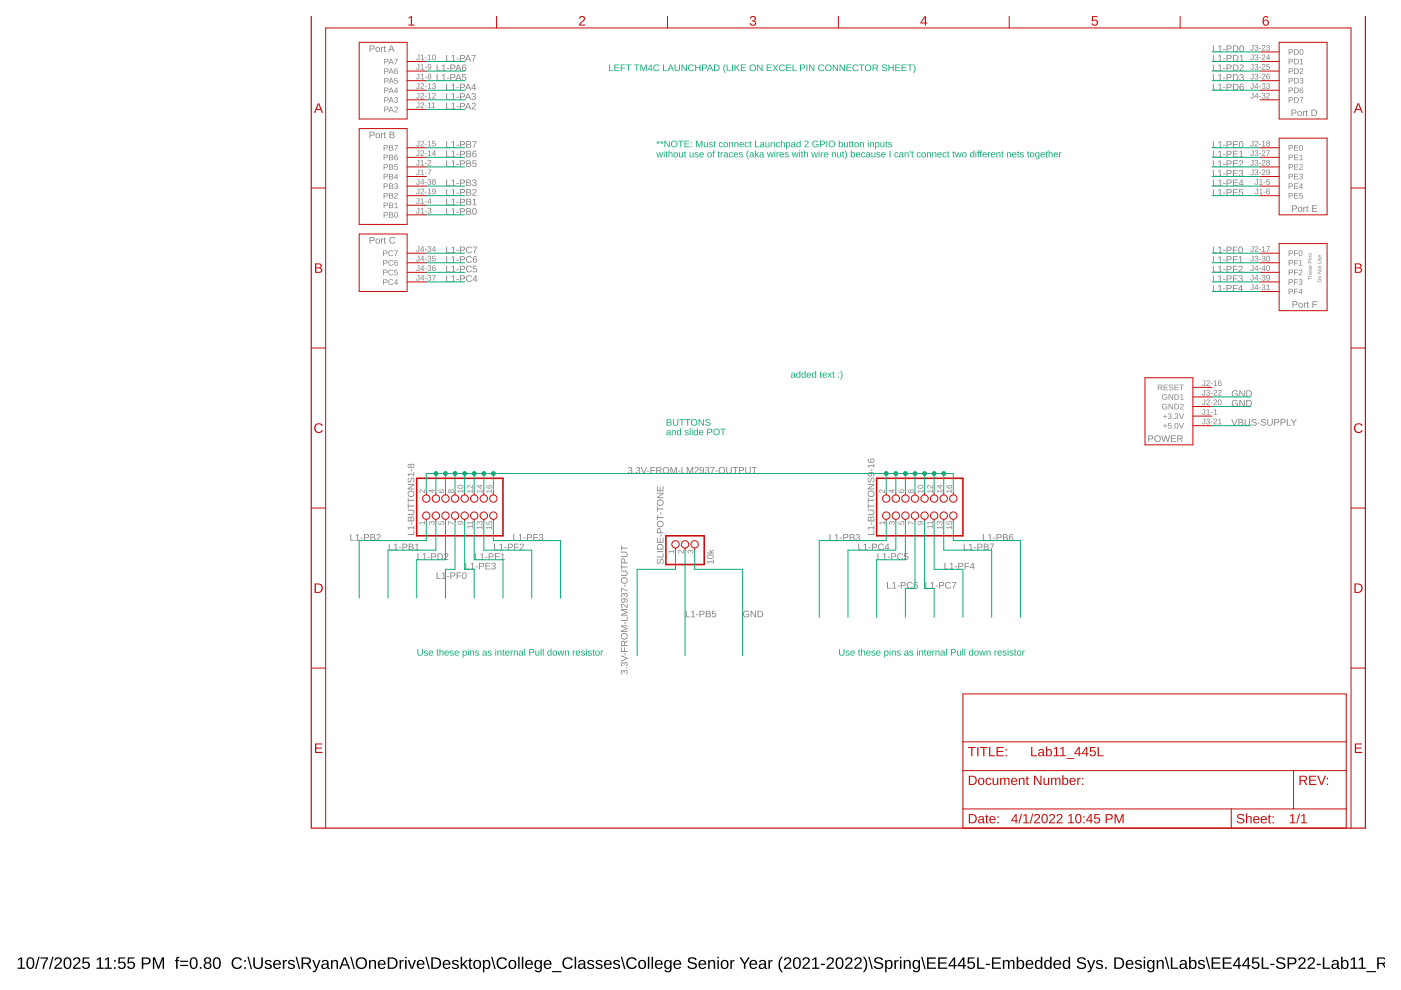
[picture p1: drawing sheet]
<svg xmlns="http://www.w3.org/2000/svg" width="297mm" height="210mm" viewBox="0 0 297 210" stroke-linecap="round" stroke-linejoin="round" font-family="sans-serif">
<path d="M3.8 203.4l.6-.4h.3v2.2h.6v.2h-1.5v-.2h.6v-1.9l-.6 .4zM6 203.1a.91 .91 0 0 1 1 .1 .91 .91 0 0 1 .3 1 .89 .89 0 0 1-.4 1.1 .89 .89 0 0 1-1.1-.2l-.2-.5v-.8zM6.1 203.3a1.65 1.65 0 0 0 .2 1.9h.1a1.12 1.12 0 0 0 .5-1.6l-.3-.4zM8.1 202.9h.3l-.7 2.6h-.3zM8.6 203h1.6l-.7 1.6-.1 .8h-.4a3.8 3.8 0 0 1 .9-2.1h-1.3zM11.1 202.9h.3l-.7 2.6h-.3zM11.8 203.1a.79 .79 0 0 1 1.2 .2 .79 .79 0 0 1-.4 1.1l-.7 .8h1.2v.2h-1.6l.1-.4 .6-.6a.72 .72 0 0 0 .3-1.2l-.5 .1-.1 .3h-.4zM13.8 203.1a.91 .91 0 0 1 1.1 .1 .91 .91 0 0 1 .2 1 .89 .89 0 0 1-.3 1.1 .89 .89 0 0 1-1.1-.2l-.2-.5v-.8zM14 203.3a1.65 1.65 0 0 0 .1 1.9h.2a1.12 1.12 0 0 0 .5-1.6l-.3-.4zM15.7 203.1a.79 .79 0 0 1 1.3 .2 .79 .79 0 0 1-.5 1.1l-.7 .8h1.3v.2h-1.6l.1-.4 .5-.6a.72 .72 0 0 0 .4-1.2l-.6 .1-.1 .3h-.3zM17.5 203h1.4v.3h-1.1v.7a.83 .83 0 0 1 1.1 .2 .83 .83 0 0 1-.1 1.1 .83 .83 0 0 1-1.1 0l-.3-.4 .3-.1a.55 .55 0 0 0 .8 .3 .55 .55 0 0 0 .1-.9 .55 .55 0 0 0-.8 .1h-.3zM20.5 203.4l.6-.4h.3v2.2h.6v.2h-1.5v-.2h.6v-1.9l-.6 .4zM22.2 203.4l.6-.4h.3v2.2h.6v.2h-1.5v-.2h.6v-1.9l-.6 .4zM24.2 203.6h.3v.3h-.3zM24.2 205.1h.3v.3h-.3zM25.1 203h1.4v.3h-1.1v.7a.83 .83 0 0 1 1.1 .2 .83 .83 0 0 1-.1 1.1 .83 .83 0 0 1-1.1 0l-.3-.4 .3-.1a.55 .55 0 0 0 .8 .3 .55 .55 0 0 0 .1-.9 .55 .55 0 0 0-.8 .1h-.3zM27.1 203h1.4v.3h-1.1l-.1 .7a.83 .83 0 0 1 1.2 .2 .83 .83 0 0 1-.1 1.1 .83 .83 0 0 1-1.2 0l-.2-.4 .3-.1a.55 .55 0 0 0 .8 .3 .55 .55 0 0 0 .1-.9 .55 .55 0 0 0-.9 .1h-.3zM30.1 203a2.12 2.12 0 0 1 1.6 .2 .76 .76 0 0 1 .2 .8 .76 .76 0 0 1-.8 .5h-.7v.9h-.3zM30.4 203.3v.9h1a.49 .49 0 0 0 0-.9zM32.4 203h.4l.8 2.1 .8-2.1h.4v2.4h-.3v-2.1l-.8 2.1h-.2l-.8-2.1v2.1h-.3zM37.5 203l.5-.1v.2l-.3 .2v.3h.3v.2h-.3v1.6h-.4v-1.6h-.2v-.2h.2zM38.2 203.7h1.7v.2h-1.7zM38.2 204.6h1.7v.2h-1.7zM40.6 203.1a.91 .91 0 0 1 1 .1 .91 .91 0 0 1 .3 1 .89 .89 0 0 1-.3 1.1 .89 .89 0 0 1-1.2-.2l-.2-.5v-.8zM40.8 203.3a1.65 1.65 0 0 0 .1 1.9h.2a1.12 1.12 0 0 0 .4-1.6l-.3-.4zM42.4 205h.3v.4h-.3zM43.4 203.1a.72 .72 0 0 1 1.1-.1 .72 .72 0 0 1 0 1.1h-.2a.71 .71 0 0 1 .5 1 .71 .71 0 0 1-1 .3 .66 .66 0 0 1-.6-.6 .66 .66 0 0 1 .5-.7l-.4-.3zM43.6 203.6a.45 .45 0 0 0 .9 0 .45 .45 0 0 0-.9 0zM43.5 204.7a.51 .51 0 0 0 1 0 .51 .51 0 0 0-1 0zM45.5 203.1a.91 .91 0 0 1 1.1 .1 .91 .91 0 0 1 .2 1 .89 .89 0 0 1-.3 1.1 .89 .89 0 0 1-1.2-.2l-.1-.5v-.8zM45.7 203.3a1.65 1.65 0 0 0 .1 1.9h.2a1.12 1.12 0 0 0 .4-1.6l-.3-.4zM49.4 203.3a1.21 1.21 0 0 1 1.9 .3l-.3 .1a.9 .9 0 0 0-1.3-.3 .9 .9 0 0 0-.2 1.3 .84 .84 0 0 0 .8 .5 .84 .84 0 0 0 .8-.5l.2 .1a1.25 1.25 0 0 1-1.8 .4 1.25 1.25 0 0 1-.1-1.9zM51.8 203.6h.3v.3h-.3zM51.8 205.1h.3v.3h-.3zM52.5 202.9h.2l.7 2.6h-.2zM53.7 203h.3v1.5a.68 .68 0 0 0 .7 .7 .68 .68 0 0 0 .7-.7v-1.5h.3v1.5a1.01 1.01 0 0 1-1 1 1.01 1.01 0 0 1-1-1zM56.3 203.7a.85 .85 0 0 1 1.3 .3h-.3a.39 .39 0 0 0-.5-.3 .39 .39 0 0 0-.2 .5l.2 .1a.67 .67 0 0 1 .6 .2 .67 .67 0 0 1 .1 .7 .91 .91 0 0 1-1.4-.2l.3-.1a.45 .45 0 0 0 .5 .4 .45 .45 0 0 0 .4-.5l-.1-.1a.82 .82 0 0 1-1-.8zM58.1 203.8a.85 .85 0 0 1 1-.2 .85 .85 0 0 1 .5 1h-1.4a.54 .54 0 0 0 .4 .6 .54 .54 0 0 0 .6-.3l.3 .1a.92 .92 0 0 1-1.3 .3 .92 .92 0 0 1-.2-1.3zM58.4 203.9l-.2 .4h1l-.3-.5zM60 203.6h.2l.1 .3 .1-.3 .4-.1v.3h-.3l-.2 .3v1.3h-.3zM61.3 203.7a.85 .85 0 0 1 1.2 .3h-.3a.39 .39 0 0 0-.4-.3 .39 .39 0 0 0-.3 .5l.2 .1a.67 .67 0 0 1 .7 .2 .67 .67 0 0 1 0 .7 .91 .91 0 0 1-1.4-.2l.3-.1a.45 .45 0 0 0 .5 .4 .45 .45 0 0 0 .4-.5l-.1-.1a.82 .82 0 0 1-1-.8zM62.7 202.9h.2l.7 2.6h-.2zM63.9 203h1.2a.7 .7 0 0 1 .8 .5 .7 .7 0 0 1-.6 .9l.7 1h-.3l-.7-1h-.7v1h-.4zM64.3 203.3v.9h.8a.46 .46 0 0 0 .5-.5 .46 .46 0 0 0-.6-.4zM66.2 203.6h.3l.6 1.5 .5-1.5h.4l-.8 1.8a.79 .79 0 0 1-.9 .7v-.2h.3l.3-.5zM68.4 203.6a.74 .74 0 0 1 .8-.1 .74 .74 0 0 1 .5 .6v1l.2 .1v.2h-.4l-.1-.3a.63 .63 0 0 1-.8 .4 .63 .63 0 0 1-.5-.8 .63 .63 0 0 1 .8-.4h.4a.42 .42 0 0 0-.2-.5 .42 .42 0 0 0-.6 .3l-.3-.1zM68.6 204.6a.41 .41 0 0 0 .1 .7 .41 .41 0 0 0 .6-.4v-.4zM70.2 203.6h.3v.3a.63 .63 0 0 1 .7-.4 .63 .63 0 0 1 .5 .7v1.2h-.3v-1.2a.45 .45 0 0 0-.5-.5 .45 .45 0 0 0-.4 .6v1.1h-.3zM72.9 203h.4l1 2.4h-.4l-.3-.7h-1.1l-.3 .7h-.3zM73.1 203.2l-.5 1.3h.9zM74.3 202.9h.2l.7 2.6h-.2zM75.3 204.2a1.25 1.25 0 0 1 2.5 0 1.25 1.25 0 0 1-2.5 0zM76 203.5a.95 .95 0 0 0 0 1.4 .95 .95 0 0 0 1.4-.2 .95 .95 0 0 0-.2-1.2 .95 .95 0 0 0-1.2 0zM78.2 203.6h.3v.3a.63 .63 0 0 1 .8-.4 .63 .63 0 0 1 .4 .7v1.2h-.3v-1.2a.45 .45 0 0 0-.5-.5 .45 .45 0 0 0-.4 .6v1.1h-.3zM80.3 203.8a.85 .85 0 0 1 1-.2 .85 .85 0 0 1 .5 1h-1.4a.54 .54 0 0 0 .4 .6 .54 .54 0 0 0 .6-.3l.3 .1a.92 .92 0 0 1-1.3 .3 .92 .92 0 0 1-.2-1.3zM80.6 203.9l-.2 .4h1l-.3-.5zM82.2 203h.8a1.22 1.22 0 0 1 1.3 1.2 1.22 1.22 0 0 1-1.2 1.2h-.9zM82.5 203.3v1.9h.6a1 1 0 0 0 .8-1.3 1 1 0 0 0-1.4-.6zM84.7 203.6h.3v.3l.2-.3 .4-.1v.3h-.3l-.2 .3-.1 1.3h-.3zM85.9 202.9h.3v.3h-.3zM85.9 203.6h.3v1.8h-.3zM86.4 203.6h.4l.5 1.6 .6-1.6h.3l-.7 1.8h-.4zM88.6 203.8a.85 .85 0 0 1 1-.2 .85 .85 0 0 1 .4 1h-1.3a.54 .54 0 0 0 .3 .6 .54 .54 0 0 0 .7-.3l.3 .1a.92 .92 0 0 1-1.4 .3 .92 .92 0 0 1-.2-1.3zM88.8 203.9l-.1 .4h1l-.3-.5zM90.2 202.9h.2l.8 2.6h-.3zM91.4 203h.8a1.22 1.22 0 0 1 1.3 1.2 1.22 1.22 0 0 1-1.2 1.2h-.9zM91.8 203.3v1.9h.5a1 1 0 0 0 .9-1.3 1 1 0 0 0-1.4-.6zM94.1 203.8a.85 .85 0 0 1 1-.2 .85 .85 0 0 1 .4 1h-1.3a.54 .54 0 0 0 .3 .6 .54 .54 0 0 0 .7-.3l.3 .1a.92 .92 0 0 1-1.4 .3 .92 .92 0 0 1-.2-1.3zM94.3 203.9l-.1 .4h1l-.3-.5zM96 203.7a.85 .85 0 0 1 1.3 .3h-.3a.39 .39 0 0 0-.5-.3 .39 .39 0 0 0-.3 .5l.2 .1a.67 .67 0 0 1 .7 .2 .67 .67 0 0 1 .1 .7 .91 .91 0 0 1-1.4-.2l.2-.1a.45 .45 0 0 0 .6 .4 .45 .45 0 0 0 .3-.5l-.1-.1a.82 .82 0 0 1-.9-.8zM97.7 202.9h.3v1.6l.8-.9h.4l-.8 .8 .8 1h-.4l-.6-.8-.2 .2v.6h-.3zM99.6 203.1h.2v.5h.3v.2h-.3v1.2l.1 .2h.3v.2h-.6l-.1-.1v-1.5h-.2v-.2h.2zM100.5 203.8a.94 .94 0 0 1 1.5 .5 .94 .94 0 0 1-1.1 1.1l-.4-.2-.1-.4zM100.9 203.8a.86 .86 0 0 0 .3 1.4 .79 .79 0 0 0 .5-.7 .79 .79 0 0 0-.5-.8zM102.4 203.6h.3v.3a.71 .71 0 0 1 .9-.3 .71 .71 0 0 1 .4 .9 .76 .76 0 0 1-1 .9l-.3-.3v1.1h-.3zM102.9 203.8a.84 .84 0 0 0 .3 1.4 .83 .83 0 0 0 0-1.4zM104.1 202.9h.3l.7 2.6h-.3zM105.6 203.3a1.21 1.21 0 0 1 1.9 .3l-.3 .1a.9 .9 0 0 0-1.3-.3 .9 .9 0 0 0-.2 1.3 .84 .84 0 0 0 .8 .5 .84 .84 0 0 0 .7-.5l.3 .1a1.25 1.25 0 0 1-1.8 .4 1.25 1.25 0 0 1-.1-1.9zM108 203.8a.94 .94 0 0 1 1.5 .5 .94 .94 0 0 1-1.1 1.1l-.4-.2-.2-.4zM108.3 203.8a.86 .86 0 0 0 .3 1.4 .79 .79 0 0 0 .5-.7 .79 .79 0 0 0-.5-.8zM109.9 202.9h.3v2.5h-.3zM110.6 202.9h.4v2.5h-.4zM111.6 203.8a.85 .85 0 0 1 1-.2 .85 .85 0 0 1 .4 1h-1.3a.54 .54 0 0 0 .3 .6 .54 .54 0 0 0 .7-.3l.2 .1a.92 .92 0 0 1-1.3 .3 .92 .92 0 0 1-.2-1.3zM111.8 203.9l-.1 .4h1l-.3-.5zM113.5 203.8a.66 .66 0 0 1 1.1 .1v-.3h.3v1.8a.79 .79 0 0 1-.6 .7 .79 .79 0 0 1-.9-.4h.3l.4 .2a.59 .59 0 0 0 .5-.8 .7 .7 0 0 1-.9 .3 .7 .7 0 0 1-.4-.9zM113.7 203.9a.87 .87 0 0 0 .4 1.3 .78 .78 0 0 0 .5-.7 .78 .78 0 0 0-.5-.7zM115.5 203.8a.85 .85 0 0 1 1-.2 .85 .85 0 0 1 .4 1h-1.3a.54 .54 0 0 0 .3 .6 .54 .54 0 0 0 .7-.3l.3 .1a.92 .92 0 0 1-1.3 .3 .92 .92 0 0 1-.2-1.3zM115.7 203.9l-.1 .4h1l-.3-.5zM117 205.9h2.1v.2h-2.1zM119.5 203.3a1.21 1.21 0 0 1 1.9 .3l-.3 .1a.9 .9 0 0 0-1.3-.3 .9 .9 0 0 0-.1 1.3 .84 .84 0 0 0 .7 .5 .84 .84 0 0 0 .8-.5l.3 .1a1.25 1.25 0 0 1-1.9 .4 1.25 1.25 0 0 1-.1-1.9zM121.8 202.9h.4v2.5h-.4zM122.8 203.6a.74 .74 0 0 1 .8-.1 .74 .74 0 0 1 .5 .6v1l.3 .1v.2h-.4l-.2-.3a.63 .63 0 0 1-.8 .4 .63 .63 0 0 1-.4-.8 .63 .63 0 0 1 .7-.4h.5a.42 .42 0 0 0-.3-.5 .42 .42 0 0 0-.6 .3l-.3-.1zM123 204.6a.41 .41 0 0 0 .1 .7 .41 .41 0 0 0 .6-.4l.1-.4zM124.7 203.7a.85 .85 0 0 1 1.3 .3h-.3a.39 .39 0 0 0-.5-.3 .39 .39 0 0 0-.3 .5l.2 .1a.67 .67 0 0 1 .7 .2 .67 .67 0 0 1 .1 .7 .91 .91 0 0 1-1.4-.2l.2-.1a.45 .45 0 0 0 .6 .4 .45 .45 0 0 0 .3-.5l-.1-.1a.82 .82 0 0 1-1-.8zM126.5 203.7a.85 .85 0 0 1 1.2 .3h-.3a.39 .39 0 0 0-.4-.3 .39 .39 0 0 0-.3 .5l.2 .1a.67 .67 0 0 1 .7 .2 .67 .67 0 0 1 .1 .7 .91 .91 0 0 1-1.5-.2l.3-.1a.45 .45 0 0 0 .5 .4 .45 .45 0 0 0 .4-.5l-.1-.1a.82 .82 0 0 1-1-.8zM128.3 203.8a.85 .85 0 0 1 1-.2 .85 .85 0 0 1 .4 1h-1.3a.54 .54 0 0 0 .3 .6 .54 .54 0 0 0 .7-.3l.2 .1a.92 .92 0 0 1-1.3 .3 .92 .92 0 0 1-.2-1.3zM128.5 203.9l-.1 .4h1l-.3-.5zM130.2 203.7a.85 .85 0 0 1 1.3 .3h-.3a.39 .39 0 0 0-.5-.3 .39 .39 0 0 0-.3 .5l.2 .1a.67 .67 0 0 1 .7 .2 .67 .67 0 0 1 .1 .7 .91 .91 0 0 1-1.4-.2l.2-.1a.45 .45 0 0 0 .6 .4 .45 .45 0 0 0 .3-.5l-.1-.1a.82 .82 0 0 1-1-.8zM131.6 202.9h.3l.7 2.6h-.3zM133.1 203.3a1.21 1.21 0 0 1 1.9 .3l-.3 .1a.9 .9 0 0 0-1.3-.3 .9 .9 0 0 0-.2 1.3 .84 .84 0 0 0 .8 .5 .84 .84 0 0 0 .8-.5l.2 .1a1.25 1.25 0 0 1-1.8 .4 1.25 1.25 0 0 1-.1-1.9zM135.5 203.8a.94 .94 0 0 1 1.5 .5 .94 .94 0 0 1-1.1 1.1l-.4-.2-.2-.4zM135.9 203.8a.86 .86 0 0 0 .2 1.4 .79 .79 0 0 0 .5-.7 .79 .79 0 0 0-.5-.8zM137.4 202.9h.3v2.5h-.3zM138.1 202.9h.4v2.5h-.4zM139.1 203.8a.85 .85 0 0 1 1-.2 .85 .85 0 0 1 .4 1h-1.3a.54 .54 0 0 0 .3 .6 .54 .54 0 0 0 .7-.3l.3 .1a.92 .92 0 0 1-1.4 .3 .92 .92 0 0 1-.2-1.3zM139.3 203.9l-.1 .4h1l-.3-.5zM141 203.8a.66 .66 0 0 1 1.1 .1v-.3h.3v1.8a.79 .79 0 0 1-.6 .7 .79 .79 0 0 1-.9-.4h.3l.4 .2a.59 .59 0 0 0 .5-.8 .7 .7 0 0 1-.9 .3 .7 .7 0 0 1-.4-.9zM141.2 203.9a.87 .87 0 0 0 .4 1.3 .78 .78 0 0 0 .5-.7 .78 .78 0 0 0-.5-.7zM143 203.8a.85 .85 0 0 1 1-.2 .85 .85 0 0 1 .4 1h-1.3a.54 .54 0 0 0 .3 .6 .54 .54 0 0 0 .7-.3l.3 .1a.92 .92 0 0 1-1.3 .3 .92 .92 0 0 1-.2-1.3zM143.2 203.9l-.1 .4h1l-.3-.5zM146 203.3a1.11 1.11 0 0 1 1.7 .2l-.3 .1a.63 .63 0 0 0-.7-.4 .63 .63 0 0 0-.5 .5l.6 .3a.75 .75 0 0 1 1 .8 .75 .75 0 0 1-1 .7 .89 .89 0 0 1-1.1-.7h.4a.73 .73 0 0 0 .7 .4 .73 .73 0 0 0 .6-.5l-.7-.4a.72 .72 0 0 1-.7-1zM148.3 203.8a.85 .85 0 0 1 1-.2 .85 .85 0 0 1 .4 1h-1.3a.54 .54 0 0 0 .3 .6 .54 .54 0 0 0 .7-.3l.3 .1a.92 .92 0 0 1-1.3 .3 .92 .92 0 0 1-.2-1.3zM148.6 203.9l-.2 .4h1l-.3-.5zM150.1 203.6h.3v.3a.63 .63 0 0 1 .8-.4 .63 .63 0 0 1 .4 .7v1.2h-.3v-1.2a.45 .45 0 0 0-.5-.5 .45 .45 0 0 0-.3 .6v1.1h-.4zM152.1 202.9h.3v.3h-.3zM152.1 203.6h.3v1.8h-.3zM153 203.8a.94 .94 0 0 1 1.5 .5 .94 .94 0 0 1-1.1 1.1l-.4-.2-.2-.4zM153.3 203.8a.86 .86 0 0 0 .3 1.4 .79 .79 0 0 0 .5-.7 .79 .79 0 0 0-.5-.8zM154.8 203.6h.3l.1 .3 .1-.3 .4-.1v.3h-.3l-.2 .3v1.3h-.3zM156.8 203h.3l.8 1.1 .7-1.1h.4l-1 1.4v1h-.3v-1zM159.1 203.8a.85 .85 0 0 1 1-.2 .85 .85 0 0 1 .5 1h-1.4a.54 .54 0 0 0 .4 .6 .54 .54 0 0 0 .6-.3l.3 .1a.92 .92 0 0 1-1.3 .3 .92 .92 0 0 1-.2-1.3zM159.4 203.9l-.2 .4h1l-.3-.5zM161.2 203.6a.74 .74 0 0 1 .7-.1 .74 .74 0 0 1 .5 .6v1l.3 .1v.2h-.4l-.2-.3a.63 .63 0 0 1-.8 .4 .63 .63 0 0 1-.4-.8 .63 .63 0 0 1 .8-.4h.4a.42 .42 0 0 0-.3-.5 .42 .42 0 0 0-.5 .3l-.4-.1zM161.3 204.6a.41 .41 0 0 0 .1 .7 .41 .41 0 0 0 .6-.4l.1-.4zM162.9 203.6h.3v.3l.2-.3 .4-.1v.3h-.3l-.2 .3-.1 1.3h-.3zM165.7 202.9h.3a2.48 2.48 0 0 0 0 3.3 1.06 1.06 0 0 1-.9-1.1 2.47 2.47 0 0 1 .6-2.2zM166.4 203.1a.79 .79 0 0 1 1.3 .2 .79 .79 0 0 1-.5 1.1l-.7 .8h1.3v.2h-1.6l.1-.4 .5-.6a.72 .72 0 0 0 .4-1.2l-.5 .1-.2 .3h-.3zM168.5 203.1a.91 .91 0 0 1 1 .1 .91 .91 0 0 1 .3 1 .89 .89 0 0 1-.3 1.1 .89 .89 0 0 1-1.2-.2l-.2-.5v-.8zM168.7 203.3a1.65 1.65 0 0 0 .1 1.9h.2a1.12 1.12 0 0 0 .4-1.6l-.3-.4zM170.4 203.1a.79 .79 0 0 1 1.2 .2 .79 .79 0 0 1-.4 1.1l-.7 .8h1.2v.2h-1.6l.1-.4 .5-.6a.72 .72 0 0 0 .4-1.2l-.5 .1-.1 .3h-.4zM172.2 203.4l.6-.4h.3v2.2h.6v.2h-1.5v-.2h.6v-1.9l-.6 .4zM174 204.3h.9v.3h-.9zM175.5 203.1a.79 .79 0 0 1 1.2 .2 .79 .79 0 0 1-.4 1.1l-.7 .8h1.2v.2h-1.6l.1-.4 .5-.6a.72 .72 0 0 0 .4-1.2l-.5 .1-.1 .3h-.4zM177.5 203.1a.91 .91 0 0 1 1.1 .1 .91 .91 0 0 1 .2 1 .89 .89 0 0 1-.3 1.1 .89 .89 0 0 1-1.1-.2l-.2-.5v-.8zM177.7 203.3a1.65 1.65 0 0 0 .1 1.9h.2a1.12 1.12 0 0 0 .5-1.6l-.3-.4zM179.4 203.1a.79 .79 0 0 1 1.3 .2 .79 .79 0 0 1-.5 1.1l-.7 .8h1.3v.2h-1.6l.1-.4 .5-.6a.72 .72 0 0 0 .4-1.2l-.6 .1-.1 .3h-.3zM181.4 203.1a.79 .79 0 0 1 1.2 .2 .79 .79 0 0 1-.4 1.1l-.7 .8h1.2v.2h-1.6l.1-.4 .5-.6a.72 .72 0 0 0 .4-1.2l-.5 .1-.1 .3h-.4zM182.9 202.9a1.06 1.06 0 0 1 .9 1 2.47 2.47 0 0 1-.6 2.3h-.3a2.48 2.48 0 0 0 0-3.3zM184.1 202.9h.3l.7 2.6h-.3zM185.5 203.3a1.11 1.11 0 0 1 1.7 .2l-.3 .1a.63 .63 0 0 0-.7-.4 .63 .63 0 0 0-.5 .5l.6 .3a.75 .75 0 0 1 1 .8 .75 .75 0 0 1-1 .7 .89 .89 0 0 1-1.1-.7h.4a.73 .73 0 0 0 .7 .4 .73 .73 0 0 0 .6-.5l-.7-.4a.72 .72 0 0 1-.7-1zM187.7 203.6h.3v.3a.71 .71 0 0 1 .9-.3 .71 .71 0 0 1 .3 .9 .76 .76 0 0 1-.9 .9l-.3-.3v1.1h-.3zM188.2 203.8a.84 .84 0 0 0 .3 1.4 .83 .83 0 0 0 0-1.4zM189.6 203.6h.3v.3l.2-.3 .4-.1v.3h-.3l-.2 .3v1.3h-.4zM190.8 202.9h.3v.3h-.3zM190.8 203.6h.3v1.8h-.3zM191.6 203.6h.3v.3a.63 .63 0 0 1 .7-.4 .63 .63 0 0 1 .5 .7v1.2h-.3v-1.2a.45 .45 0 0 0-.5-.5 .45 .45 0 0 0-.4 .6v1.1h-.3zM193.6 203.8a.66 .66 0 0 1 1.1 .1l.1-.3h.3v1.8a.79 .79 0 0 1-.7 .7 .79 .79 0 0 1-.9-.4h.4l.4 .2a.59 .59 0 0 0 .4-.8 .7 .7 0 0 1-.9 .3 .7 .7 0 0 1-.3-.9zM193.9 203.9a.87 .87 0 0 0 .3 1.3 .78 .78 0 0 0 .5-.7 .78 .78 0 0 0-.5-.7zM195.3 202.9h.3l.7 2.6h-.3zM196.6 203h1.8v.3h-1.5v.7h1.4v.3h-1.4v.9h1.6v.2h-1.9zM198.9 203h1.9v.3h-1.6v.7h1.5v.3h-1.5v.9h1.6v.2h-1.9zM202.2 203h.3v1.6h.3v.3h-.3v.5h-.3v-.5h-1.1v-.3zM202.2 203.3l-.8 1.3h.8zM204.1 203h.4v1.6h.3v.3h-.3v.5h-.3v-.5h-1.2v-.3zM204.2 203.3l-.9 1.3h.9zM205.2 203h1.4v.3h-1.1l-.1 .7a.83 .83 0 0 1 1.2 .2 .83 .83 0 0 1-.1 1.1 .83 .83 0 0 1-1.2 0l-.2-.4 .3-.1a.55 .55 0 0 0 .8 .3 .55 .55 0 0 0 .1-.9 .55 .55 0 0 0-.9 .1h-.3zM207.2 203h.3v2.2h1.2v.2h-1.5zM209 204.3h.9v.3h-.9zM210.3 203h1.9v.3h-1.6v.7h1.5v.3h-1.5v.9h1.6v.2h-1.9zM212.6 203.6h.3v.3a.58 .58 0 0 1 .6-.4 .58 .58 0 0 1 .5 .4 .58 .58 0 0 1 .7-.4 .58 .58 0 0 1 .4 .7v1.2h-.3v-1.4a.41 .41 0 0 0-.6-.2 .41 .41 0 0 0-.2 .5v1.1h-.3v-1.4a.41 .41 0 0 0-.5-.2 .41 .41 0 0 0-.3 .5v1.1h-.3zM215.6 202.9h.3v1a.71 .71 0 0 1 .9-.3 .71 .71 0 0 1 .3 .9 .76 .76 0 0 1-.8 .9l-.4-.3v.3h-.3zM216.1 203.8a.84 .84 0 0 0 .3 1.4 .83 .83 0 0 0 0-1.4zM217.7 203.8a.85 .85 0 0 1 1-.2 .85 .85 0 0 1 .4 1h-1.3a.54 .54 0 0 0 .3 .6 .54 .54 0 0 0 .7-.3l.3 .1a.92 .92 0 0 1-1.4 .3 .92 .92 0 0 1-.2-1.3zM217.9 203.9l-.1 .4h1l-.3-.5zM219.6 203.8l.5-.3 .6 .3v-.9h.3v2.5h-.3v-.3a.71 .71 0 0 1-.9 .3 .71 .71 0 0 1-.4-.9zM219.8 203.9a.9 .9 0 0 0 .4 1.3 .79 .79 0 0 0 .5-.7 .79 .79 0 0 0-.5-.8zM221.5 203.8l.6-.3 .5 .3v-.9h.4v2.5h-.3v-.3a.71 .71 0 0 1-1 .3 .71 .71 0 0 1-.3-.9zM221.8 203.9a.9 .9 0 0 0 .3 1.3 .79 .79 0 0 0 .5-.7 .79 .79 0 0 0-.5-.8zM223.6 203.8a.85 .85 0 0 1 1-.2 .85 .85 0 0 1 .4 1h-1.3a.54 .54 0 0 0 .3 .6 .54 .54 0 0 0 .7-.3l.3 .1a.92 .92 0 0 1-1.4 .3 .92 .92 0 0 1-.2-1.3zM223.8 203.9l-.1 .4h1l-.3-.5zM225.5 203.8l.5-.3 .6 .3v-.9h.3v2.5h-.3v-.3a.71 .71 0 0 1-.9 .3 .71 .71 0 0 1-.4-.9zM225.7 203.9a.9 .9 0 0 0 .4 1.3 .79 .79 0 0 0 .5-.7 .79 .79 0 0 0-.5-.8zM228.5 203.3a1.11 1.11 0 0 1 1.7 .2l-.3 .1a.63 .63 0 0 0-.6-.4 .63 .63 0 0 0-.6 .5l.7 .3a.75 .75 0 0 1 .9 .8 .75 .75 0 0 1-1 .7 .89 .89 0 0 1-1-.7h.3a.73 .73 0 0 0 .7 .4 .73 .73 0 0 0 .7-.5l-.8-.4a.72 .72 0 0 1-.7-1zM230.5 203.6h.3l.6 1.5 .5-1.5h.3l-.7 1.8a.79 .79 0 0 1-.9 .7v-.2h.3l.3-.5zM232.6 203.7a.85 .85 0 0 1 1.2 .3h-.2a.39 .39 0 0 0-.5-.3 .39 .39 0 0 0-.3 .5l.2 .1a.67 .67 0 0 1 .7 .2 .67 .67 0 0 1 .1 .7 .91 .91 0 0 1-1.5-.2l.3-.1a.45 .45 0 0 0 .5 .4 .45 .45 0 0 0 .4-.5l-.1-.1a.82 .82 0 0 1-1-.8zM234.3 205h.4v.4h-.4zM236.3 203h.8a1.22 1.22 0 0 1 1.2 1.2 1.22 1.22 0 0 1-1.1 1.2h-.9zM236.6 203.3v1.9h.5a1 1 0 0 0 .9-1.3 1 1 0 0 0-1.4-.6zM238.9 203.8a.85 .85 0 0 1 1-.2 .85 .85 0 0 1 .4 1h-1.3a.54 .54 0 0 0 .3 .6 .54 .54 0 0 0 .7-.3l.3 .1a.92 .92 0 0 1-1.3 .3 .92 .92 0 0 1-.2-1.3zM239.1 203.9l-.1 .4h1l-.3-.5zM240.8 203.7a.85 .85 0 0 1 1.3 .3h-.3a.39 .39 0 0 0-.5-.3 .39 .39 0 0 0-.3 .5l.2 .1a.67 .67 0 0 1 .7 .2 .67 .67 0 0 1 .1 .7 .91 .91 0 0 1-1.4-.2l.3-.1a.45 .45 0 0 0 .5 .4 .45 .45 0 0 0 .3-.5l-.1-.1a.82 .82 0 0 1-.9-.8zM242.5 202.9h.3v.3h-.3zM242.5 203.6h.3v1.8h-.3zM243.4 203.8a.66 .66 0 0 1 1.1 .1v-.3h.3v1.8a.79 .79 0 0 1-.7 .7 .79 .79 0 0 1-.8-.4h.3l.4 .2a.59 .59 0 0 0 .4-.8 .7 .7 0 0 1-.9 .3 .7 .7 0 0 1-.3-.9zM243.6 203.9a.87 .87 0 0 0 .4 1.3 .78 .78 0 0 0 .5-.7 .78 .78 0 0 0-.5-.7zM245.2 203.6h.3v.3a.63 .63 0 0 1 .8-.4 .63 .63 0 0 1 .4 .7v1.2h-.3v-1.2a.45 .45 0 0 0-.5-.5 .45 .45 0 0 0-.3 .6v1.1h-.4zM247 202.9h.2l.7 2.6h-.2zM248.2 203h.4v2.2h1.2v.2h-1.6zM250.4 203.6a.74 .74 0 0 1 .7-.1 .74 .74 0 0 1 .5 .6v1l.3 .1v.2h-.4l-.2-.3a.63 .63 0 0 1-.8 .4 .63 .63 0 0 1-.4-.8 .63 .63 0 0 1 .8-.4h.4a.42 .42 0 0 0-.3-.5 .42 .42 0 0 0-.5 .3l-.4-.1zM250.5 204.6a.41 .41 0 0 0 .1 .7 .41 .41 0 0 0 .6-.4l.1-.4zM252.1 202.9h.3v1a.71 .71 0 0 1 .9-.3 .71 .71 0 0 1 .4 .9 .76 .76 0 0 1-.9 .9l-.4-.3v.3h-.3zM252.6 203.8a.84 .84 0 0 0 .3 1.4 .83 .83 0 0 0 0-1.4zM254.2 203.7a.85 .85 0 0 1 1.3 .3h-.3a.39 .39 0 0 0-.5-.3 .39 .39 0 0 0-.3 .5l.2 .1a.67 .67 0 0 1 .7 .2 .67 .67 0 0 1 .1 .7 .91 .91 0 0 1-1.5-.2l.3-.1a.45 .45 0 0 0 .6 .4 .45 .45 0 0 0 .3-.5l-.1-.1a.82 .82 0 0 1-1-.8zM255.6 202.9h.3l.7 2.6h-.3zM256.9 203h1.8v.3h-1.5v.7h1.4v.3h-1.4v.9h1.6v.2h-1.9zM259.2 203h1.9v.3h-1.5v.7h1.4v.3h-1.4v.9h1.6v.2h-2zM262.5 203h.3v1.6h.4v.3h-.4v.5h-.3v-.5h-1.1v-.3zM262.5 203.3l-.8 1.3h.8zM264.5 203h.3v1.6h.3v.3h-.3v.5h-.3v-.5h-1.1v-.3zM264.5 203.3l-.9 1.3h.9zM265.5 203h1.4v.3h-1.1v.7a.83 .83 0 0 1 1.1 .2 .83 .83 0 0 1-.1 1.1 .83 .83 0 0 1-1.2 0l-.2-.4 .3-.1a.55 .55 0 0 0 .8 .3 .55 .55 0 0 0 .1-.9 .55 .55 0 0 0-.8 .1h-.3zM267.5 203h.3v2.2h1.3v.2h-1.6zM269.3 204.3h.9v.3h-.9zM270.7 203.3a1.11 1.11 0 0 1 1.8 .2l-.3 .1a.63 .63 0 0 0-.7-.4 .63 .63 0 0 0-.5 .5l.6 .3a.75 .75 0 0 1 .9 .8 .75 .75 0 0 1-1 .7 .89 .89 0 0 1-1-.7h.3a.73 .73 0 0 0 .8 .4 .73 .73 0 0 0 .6-.5l-.7-.4a.72 .72 0 0 1-.8-1zM273 203a2.12 2.12 0 0 1 1.7 .2 .76 .76 0 0 1 .1 .8 .76 .76 0 0 1-.8 .5h-.7v.9h-.3zM273.3 203.3v.9h1a.49 .49 0 0 0 0-.9zM275.5 203.1a.79 .79 0 0 1 1.2 .2 .79 .79 0 0 1-.4 1.1l-.7 .8h1.3v.2h-1.7l.1-.4 .6-.6a.72 .72 0 0 0 .3-1.2l-.5 .1-.1 .3h-.3zM277.5 203.1a.79 .79 0 0 1 1.2 .2 .79 .79 0 0 1-.5 1.1l-.7 .8h1.3v.2h-1.6l.1-.4 .5-.6a.72 .72 0 0 0 .4-1.2l-.5 .1-.2 .3h-.3zM279.2 204.3h.8v.3h-.8zM280.5 203h.3v2.2h1.2v.2h-1.5zM282.6 203.6a.74 .74 0 0 1 .8-.1 .74 .74 0 0 1 .4 .6v1l.3 .1v.2h-.4l-.2-.3a.63 .63 0 0 1-.8 .4 .63 .63 0 0 1-.4-.8 .63 .63 0 0 1 .8-.4h.4a.42 .42 0 0 0-.3-.5 .42 .42 0 0 0-.5 .3l-.3-.1zM282.7 204.6a.41 .41 0 0 0 .2 .7 .41 .41 0 0 0 .5-.4l.1-.4zM284.3 202.9h.4l-.1 1a.71 .71 0 0 1 1-.3 .71 .71 0 0 1 .3 .9 .76 .76 0 0 1-.9 .9l-.3-.3-.1 .3h-.3zM284.9 203.8a.84 .84 0 0 0 .3 1.4 .83 .83 0 0 0 0-1.4zM286.4 203.4l.6-.4h.3v2.2h.6v.2h-1.6v-.2h.7v-1.9l-.6 .4zM288.1 203.4l.6-.4h.3v2.2h.6v.2h-1.6v-.2h.7v-1.9l-.6 .4zM289.7 205.9h2v.2h-2zM292 203l1.6 .1v1.1l-.2 .2 .2 1-.5-1h-.8v1h-.3zM292.3 203.3v.9h.8a.45 .45 0 0 0 .5-.5 .45 .45 0 0 0-.5-.4zM293.6 203.6v2.6zM293.6 203.5v2zM293.6 204.5v.7zM293.6 203.5v1.9zM293.6 205.9v.2zM293.6 203v2.4zM293.6 203.5v2zM293.6 204.5v.7zM293.6 202.9v2.5zM293.6 202.9v2.5zM293.6 203.6v2.6zM293.6 205.9v.2zM293.6 203v2.4zM293.6 203.6v2.6zM293.6 202.9v2.5zM293.6 203.5v2zM293.6 203.7v.6zM293.6 203.5v1.9zM293.6 205.9v.2zM293.6 203v2.4zM293.6 203.5v2zM293.6 204.5v.7zM293.6 203.5v1.9zM293.6 202.9v2.6zM293.6 203v2.4zM293.6 203v2.4zM293.6 202.9v2.6zM293.6 203v2.4zM293.6 203.5v2zM293.6 204.5v.7zM293.6 202.9v2.6zM293.6 203.8v1.4zM293.6 203v2.4zM293.6 203v2.4zM293.6 205.9v.2zM293.6 203v2.4zM293.6 203.3v1.3zM293.6 203v2.4zM293.6 203.3v1.3zM293.6 203v2.5zM293.6 203v2.4zM293.6 205v.4zM293.6 203.5v2zM293.6 203.5v2zM293.6 202.9v2.5zM293.6 202.9v3.3zM293.6 203v2.5zM293.6 202.9v2.5zM293.6 203.5v2zM293.6 203.7v.6zM293.6 203.5v2zM293.6 203.7v.6zM293.6 203.1v2.4zM293.6 203.6v.3zM293.6 205.1v.3zM293.6 203v2.4zM293.6 202.9v2.6zM293.6 203v2.4zM293.6 202.9v3.3z" fill="#000"/>
<g fill="#808080">
<path d="M88.9 110.8h1.1v-.3h.1v.7h-.1v-.3h-.9l.1 .3h-.1z"/>
<path d="M89 103.9a.83 .83 0 0 1 1 .5v-.6h.1v.7l-.6-.4a.23 .23 0 0 0-.4-.1 .23 .23 0 0 0 .1 .4v.1l-.3-.2z"/>
<path d="M91 110.6l.3-.1 .2 .3a.32 .32 0 0 1 .4-.3 .32 .32 0 0 1 .2 .4v.3l-.3 .1 .2-.4a.22 .22 0 0 0-.2-.3 .22 .22 0 0 0-.2 .3l-.1 .1a.23 .23 0 0 0-.2-.3 .23 .23 0 0 0-.3 .1 .23 .23 0 0 0 .2 .3v.2l-.3-.3z"/>
<path d="M93 110.5h.1v.6h.4a.4 .4 0 0 1 .2-.6 .4 .4 0 0 1 .5 .3 .4 .4 0 0 1-.3 .5l.2-.4a.27 .27 0 0 0-.4-.2 .27 .27 0 0 0-.1 .4v.1h-.6z"/>
<path d="M95 110.5l1.2 .4v.1l-1.1-.4v.7h-.1z"/>
<path d="M186.4 110.8h1.1v-.3h.1v.7h-.1v-.3h-.9l.2 .3h-.2z"/>
<path d="M186.5 103.9a.83 .83 0 0 1 1 .5v-.6h.1v.7l-.6-.4a.23 .23 0 0 0-.4-.1 .23 .23 0 0 0 .1 .4v.1l-.3-.2z"/>
<path d="M188.5 110.6l.4-.1 .1 .3a.32 .32 0 0 1 .4-.3 .32 .32 0 0 1 .3 .4l-.1 .3-.2 .1 .1-.4a.22 .22 0 0 0-.2-.3 .22 .22 0 0 0-.2 .3l-.1 .1a.23 .23 0 0 0-.1-.3 .23 .23 0 0 0-.3 .1 .23 .23 0 0 0 .2 .3v.2l-.3-.3z"/>
<path d="M190.5 110.5h.1v.6h.4a.4 .4 0 0 1 .2-.6 .4 .4 0 0 1 .5 .3 .4 .4 0 0 1-.3 .5l.2-.4a.27 .27 0 0 0-.4-.2 .27 .27 0 0 0-.1 .4v.1h-.6z"/>
<path d="M192.5 110.5l1.2 .4v.1l-1-.4v.7h-.2z"/>
<path d="M141.7 116.9h1.1v-.3h.1v.7h-.1v-.3h-.9l.2 .3h-.2z"/>
<path d="M143.8 116.7a.83 .83 0 0 1 1 .5v-.6h.2v.8l-.7-.5a.23 .23 0 0 0-.4-.1 .23 .23 0 0 0 .2 .4v.2l-.3-.3z"/>
<path d="M145.9 116.7l.3-.1 .2 .2a.32 .32 0 0 1 .4-.2 .32 .32 0 0 1 .2 .4l-.1 .3-.2 .1 .2-.4a.22 .22 0 0 0-.3-.3 .22 .22 0 0 0-.1 .3l-.2 .1a.23 .23 0 0 0-.1-.3 .23 .23 0 0 0-.3 .1 .23 .23 0 0 0 .2 .3v.2l-.3-.3z"/>
<path d="M78.4 9.6h.5a.43 .43 0 0 1 .5 .4 .43 .43 0 0 1-.5 .5h-.4v.5h-.1zM78.5 9.8v.5l.7-.1-.1-.4zM79.8 10a.53 .53 0 0 1 .8 .3 .53 .53 0 0 1-.5 .6 .53 .53 0 0 1-.4-.7zM79.9 10.2a.39 .39 0 0 0-.1 .5 .39 .39 0 0 0 .5 .1v-.6zM80.8 9.9h.1l.1 .3 .3-.3-.3 .4v.7h-.2zM81.5 9.7l.1 .2h.2v.2h-.2v.6l.3 .3h-.4v-.2l-.2-.9zM82.9 9.6h.2l.6 1.4h-.2l-.2-.4h-.6l-.2 .4h-.2zM83 9.8l-.3 .7h.6z"/>
<path d="M78.4 27.9h.5a.43 .43 0 0 1 .5 .4 .43 .43 0 0 1-.5 .5h-.4v.5h-.1zM78.5 28.1v.5l.7-.1-.1-.4zM79.8 28.3a.53 .53 0 0 1 .8 .3 .53 .53 0 0 1-.5 .6 .53 .53 0 0 1-.4-.7zM79.9 28.4a.39 .39 0 0 0-.1 .6 .39 .39 0 0 0 .5 .1v-.7zM80.8 28.2h.1l.1 .2 .3-.2-.3 .4v.7h-.2zM81.5 28l.1 .2h.2v.2h-.2v.6l.3 .3-.4-.1v-.1l-.2-.9zM82.6 27.9l.9 .2 .1 .3-.3 .2 .3 .2-.1 .4-.9 .1zM82.8 28.1v.4l.6-.1-.1-.3zM82.8 28.6v.5l.7-.1-.2-.3z"/>
<path d="M78.4 50.3h.5a.43 .43 0 0 1 .5 .4 .43 .43 0 0 1-.5 .4h-.4v.5h-.1zM78.5 50.4v.6l.7-.2-.1-.4zM79.8 50.6a.53 .53 0 0 1 .8 .3 .53 .53 0 0 1-.5 .7 .53 .53 0 0 1-.4-.8zM79.9 50.8a.39 .39 0 0 0-.1 .5 .39 .39 0 0 0 .5 .1v-.6zM80.8 50.6h.1l.1 .2 .3-.2-.3 .3v.7h-.2zM81.5 50.3l.1 .3h.2v.1h-.2v.7l.3 .2h-.4v-.2l-.2-.8zM82.7 50.4l.7-.1 .4 .3h-.2a.5 .5 0 0 0-.7 0 .5 .5 0 0 0 0 .7 .5 .5 0 0 0 .8-.1l.1 .1a.71 .71 0 0 1-1.1 .2 .71 .71 0 0 1 0-1.1z"/>
<path d="M273.8 23.2h.6a.43 .43 0 0 1 .5 .4 .43 .43 0 0 1-.5 .5h-.4v.5h-.2zM274 23.4v.5l.7-.1-.2-.4zM275.3 23.6a.53 .53 0 0 1 .8 .3 .53 .53 0 0 1-.6 .6 .53 .53 0 0 1-.4-.7zM275.3 23.8a.39 .39 0 0 0-.1 .5 .39 .39 0 0 0 .6 .1v-.6zM276.2 23.6h.2v.2l.3-.3-.3 .4v.7h-.2zM277 23.3l.1 .3h.2v.1h-.2v.7l.2 .2h-.3l-.1-.2-.1-.8zM278.1 23.2h.4a.69 .69 0 0 1 .7 .7 .69 .69 0 0 1-.6 .7h-.5zM278.2 23.4v1.1a.59 .59 0 0 0 .9-.6 .59 .59 0 0 0-.9-.5z"/>
<path d="M273.9 43.5h.6a.43 .43 0 0 1 .5 .5 .43 .43 0 0 1-.5 .4h-.4v.5h-.2zM274.1 43.7v.5l.7-.1-.1-.4zM275.4 43.9a.53 .53 0 0 1 .8 .3 .53 .53 0 0 1-.6 .7 .53 .53 0 0 1-.4-.8zM275.4 44.1a.39 .39 0 0 0-.1 .5 .39 .39 0 0 0 .6 .1v-.6zM276.3 43.9h.2v.2l.3-.2-.3 .3v.7h-.2zM277.1 43.6l.1 .3h.2v.1h-.2v.7l.2 .2h-.3l-.1-.2-.1-.8zM278.2 43.5h1v.2h-.9v.4h.9v.2h-.9v.5h1v.1h-1.1z"/>
<path d="M274 63.9h.6a.43 .43 0 0 1 .5 .4 .43 .43 0 0 1-.5 .4h-.4v.5h-.2zM274.2 64v.6l.7-.2-.1-.4zM275.5 64.2a.53 .53 0 0 1 .8 .3 .53 .53 0 0 1-.6 .7 .53 .53 0 0 1-.4-.8zM275.5 64.4a.39 .39 0 0 0-.1 .5 .39 .39 0 0 0 .6 .1v-.6zM276.4 64.2h.2v.2l.4-.2-.4 .3v.7h-.1zM277.2 63.9l.1 .3h.2v.1h-.2v.7l.2 .2h-.3l-.1-.2-.1-.8zM278.3 63.9h.9v.1h-.7v.5h.7v.2h-.7v.5h-.2z"/>
<path d="M279.5 59.2a.4 .4 0 0 1 .4-.1 .4 .4 0 0 1 .2 .4v.3h-.7zM279.5 59.3l-.1 .4h.7a.34 .34 0 0 0-.2-.4 .34 .34 0 0 0-.4 0zM279.5 58.8a.3 .3 0 0 1 .6 0 .3 .3 0 0 1-.6 0zM279.6 58.8a.21 .21 0 0 0 .4 0 .21 .21 0 0 0-.4 0zM279.4 57.4h.7l-.6 .5 .6 .1h-.7l.6-.5zM279.5 57a.3 .3 0 0 1 .6 0 .3 .3 0 0 1-.6 0zM279.6 57a.21 .21 0 0 0 .4 0 .21 .21 0 0 0-.4 0zM279.4 56.5l.1-.1h.7l-.6 .2zM279.4 55.3h.4a.33 .33 0 0 1 .4 .3 .33 .33 0 0 1-.3 .3h-.5l.4-.1a.22 .22 0 0 0 .3-.2 .22 .22 0 0 0-.3-.2zM279.6 54.7l.1 .3a.24 .24 0 0 1 .1-.3 .24 .24 0 0 1 .4 .1 .24 .24 0 0 1-.2 .4l.1-.4h-.1a.23 .23 0 0 1-.1 .3 .23 .23 0 0 1-.3-.1 .23 .23 0 0 1 0-.3zM279.6 54.2l.3-.2 .1 .5v-.4a.3 .3 0 0 1 .1 .4 .3 .3 0 0 1-.4 .1 .3 .3 0 0 1-.1-.4zM279.6 54.2v.2l.2 .1v-.4z"/>
<path d="M277.3 58.7l.1 .3 .7 .1h-.7l-.1 .3zM277.5 58.2l.6-.1-.5 .3 .5 .2h-.8l.3-.1zM277.5 57.6l.3-.1 .1 .4 .1-.4a.3 .3 0 0 1 0 .4 .3 .3 0 0 1-.4 .1 .3 .3 0 0 1-.1-.4zM277.6 57.6v.2l.2 .1v-.3zM277.6 56.9l.1 .4a.24 .24 0 0 1 .1-.4 .24 .24 0 0 1 .3 .2 .24 .24 0 0 1-.1 .3v-.3l-.1-.1a.23 .23 0 0 1-.1 .3 .23 .23 0 0 1-.3-.1 .23 .23 0 0 1 .1-.3zM277.5 56.4l.3-.1 .1 .4 .1-.4a.3 .3 0 0 1 0 .4 .3 .3 0 0 1-.4 .1 .3 .3 0 0 1-.1-.4zM277.6 56.4v.2l.2 .1v-.3zM277.4 55.3h.3l.1 .4 .3 .1h-.8zM277.4 55.3v.4h.3v-.4zM277.3 55l.1 .1zM277.5 55l.6 .1zM277.5 54.4l.6-.1-.5 .2 .5 .3h-.6zM277.6 53.7l.1 .4a.24 .24 0 0 1 .1-.3 .24 .24 0 0 1 .3 .1 .24 .24 0 0 1-.1 .3v-.3l-.1-.1a.23 .23 0 0 1-.1 .3 .23 .23 0 0 1-.3 0 .23 .23 0 0 1 .1-.4z"/>
<path d="M243.5 92.3h.5a.43 .43 0 0 1 .5 .4 .43 .43 0 0 1-.4 .5h-.5v.5h-.1zM243.6 92.5v.5l.7-.1-.1-.4zM244.7 93a.71 .71 0 0 1 1.4 0 .71 .71 0 0 1-1.4 0zM244.8 93a.55 .55 0 0 0 1.1 0 .55 .55 0 0 0-1.1 0zM246.2 92.3h.2l.3 1.2 .4-1.2h.1l.4 1.2 .3-1.2h.2l-.4 1.4h-.2l-.3-1.2-.4 1.2h-.2zM248.3 92.3h1v.2h-.9v.4h.9v.2h-.9v.4h1v.2h-1.1zM249.6 92.3h.7a.4 .4 0 0 1 .4 .3 .4 .4 0 0 1-.3 .5l.4 .6h-.2l-.4-.6h-.4v.6h-.2zM249.8 92.5v.5h.4a.26 .26 0 0 0 .4-.3 .26 .26 0 0 0-.4-.2z"/>
<path d="M150 119h1.2v-.3h.1v.9h-.1v-.4h-1.1l.2 .3h-.1zM150.1 117.7a.83 .83 0 0 1 1.3 .3 .77 .77 0 0 1-.8 .5 .77 .77 0 0 1-.7-.5zM150.1 117.9a.56 .56 0 0 0 .4 .5 .56 .56 0 0 0 .6-.1l.1-.1a.6 .6 0 0 0-.5-.5 .6 .6 0 0 0-.6 .2zM150.3 116.5l.4 .4 .6-.4v.2l-.5 .3 .5 .2v.1h-1.4v-.1h.9l-.5-.5z"/>
<path d="M90.9 103.9h.8l.2-.2v.2h.2v.1h-.2v.6h-.2l-.8-.5zM91.1 104l.6 .5v-.5z"/>
<path d="M93.1 103.9l.1-.1-.1 .4 .5 .2a.4 .4 0 0 1 .1-.6 .4 .4 0 0 1 .6 .3 .4 .4 0 0 1-.5 .4 .5 .5 0 0 1-.6 0 .5 .5 0 0 1-.1-.6zM93.5 104.2a.25 .25 0 0 0 .5 0 .25 .25 0 0 0-.5 0z"/>
<path d="M95.1 103.9l.3-.1 .2 .2a.34 .34 0 0 1 .5-.1 .34 .34 0 0 1 0 .5 .34 .34 0 0 1-.5-.1 .34 .34 0 0 1-.6 .1 .34 .34 0 0 1 .1-.5zM95.1 104.2a.22 .22 0 0 0 .4 0 .22 .22 0 0 0-.4 0zM95.6 104.2a.25 .25 0 0 0 .5 0 .25 .25 0 0 0-.5 0z"/>
<path d="M97.2 110.6a.57 .57 0 0 1 .7-.1 .57 .57 0 0 1 .2 .7l-.1-.1 .1-.3-.4-.2a.39 .39 0 0 1-.1 .6 .39 .39 0 0 1-.5-.1 .39 .39 0 0 1 .1-.5zM97.2 110.9a.26 .26 0 0 0 .5 0 .26 .26 0 0 0-.5 0z"/>
<path d="M97 104h1.1v-.2h.1v.7h-.1v-.3h-.9l.2 .3h-.2zM97.2 102.9a.55 .55 0 0 1 .7-.1 .55 .55 0 0 1 .2 .7 .55 .55 0 0 1-.7 .1 .55 .55 0 0 1-.2-.7zM97.2 103.1a.46 .46 0 0 0 .4 .4 .46 .46 0 0 0 .5-.4l-.5-.2z"/>
<path d="M99.1 111.6h1v-.3h.2v.7h-.2v-.3h-.9l.2 .3h-.1zM99.1 110.8h1v-.3h.2v.7h-.2v-.3h-.9l.2 .3h-.1z"/>
<path d="M99.1 104h1v-.2h.2v.7h-.2v-.3h-.9l.2 .3h-.1zM99.1 102.9a.83 .83 0 0 1 1 .5v-.6h.2v.8l-.7-.5a.23 .23 0 0 0-.4 0 .23 .23 0 0 0 .2 .3v.2l-.3-.3z"/>
<path d="M101.1 111.7h1.1v-.3h.1v.8h-.1v-.3h-.9l.1 .2h-.1zM101.2 110.6l.3-.1 .2 .3a.32 .32 0 0 1 .4-.3 .32 .32 0 0 1 .2 .4l-.1 .3-.2 .1 .2-.4a.22 .22 0 0 0-.3-.3 .22 .22 0 0 0-.1 .3l-.2 .1a.23 .23 0 0 0-.1-.3 .23 .23 0 0 0-.3 .1 .23 .23 0 0 0 .2 .3v.2l-.3-.3z"/>
<path d="M101.1 104h1.1v-.2h.1v.7h-.1v-.3h-.9l.1 .3h-.1zM101.1 102.9h.8l.1-.1v.1h.3v.2h-.3v.5h-.1l-.8-.5zM101.3 103.1l.6 .4v-.4z"/>
<path d="M103.1 111.7h1.1v-.3h.1v.8h-.1v-.3h-.9l.2 .2h-.2zM103.1 110.5h.2v.6h.3a.4 .4 0 0 1 .2-.6 .4 .4 0 0 1 .6 .3 .4 .4 0 0 1-.3 .5l.1-.4a.27 .27 0 0 0-.4-.3 .27 .27 0 0 0 0 .5v.1h-.7z"/>
<path d="M103.1 104h1.1v-.2h.1v.7h-.1v-.3h-.9l.2 .3h-.2zM103.2 102.9l.2-.1-.1 .5 .4 .1a.4 .4 0 0 1 .2-.6 .4 .4 0 0 1 .5 .4 .4 .4 0 0 1-.5 .4 .5 .5 0 0 1-.6-.1 .5 .5 0 0 1-.1-.6zM103.7 103.2a.25 .25 0 0 0 .5 0 .25 .25 0 0 0-.5 0z"/>
<path d="M86.5 113.3h1.2v-.7h.1v.8h-1.3zM86.5 111.8h1.2v-.3h.1v.8h-.1v-.3h-1.1l.2 .3h-.1zM87.2 110.8h.2v.5h-.2zM86.6 109.6h.3l.2 .2 .2-.3h.3l.2 .3v.7h-1.3zM86.7 109.8l-.1 .6h.4v-.6zM87.3 109.7l-.1 .7h.5l-.1-.7zM86.5 108.1h.8a.57 .57 0 0 1 .6 .5 .57 .57 0 0 1-.6 .6h-.8v-.2h.8a.38 .38 0 0 0 .4-.4 .38 .38 0 0 0-.4-.3h-.8zM86.5 106.7h.1v.5h1.2v.2h-1.2v.5h-.1zM86.5 105.5h.1v.5h1.2v.2h-1.2v.4h-.1zM86.4 104.7a.75 .75 0 0 1 1.5 0 .75 .75 0 0 1-1.5 0zM86.6 104.7a.55 .55 0 0 0 1.1 0 .55 .55 0 0 0-1.1 0zM86.5 102.6h1.3v.3l-1.1 .7h1.1v.2h-1.3v-.3l1.1-.7h-1.1zM86.6 101.3h.2v.1a.32 .32 0 0 0-.3 .4 .32 .32 0 0 0 .4 .3 .58 .58 0 0 1 .2-.6 .58 .58 0 0 1 .7-.1v.2a.61 .61 0 0 1-.3 .8v-.2a.37 .37 0 0 0 .3-.4 .37 .37 0 0 0-.5-.3l-.2 .6a.34 .34 0 0 1-.3 .2 .34 .34 0 0 1-.3-.3zM86.5 100.5h1.2v-.4h.1v.9h-.1v-.4h-1.1l.2 .3h-.1zM87.2 99.4h.2v.5h-.2zM86.5 98.5l.4-.1 .2 .2a.4 .4 0 0 1 .6-.1 .4 .4 0 0 1 0 .6 .4 .4 0 0 1-.6-.1 .4 .4 0 0 1-.6 .1 .4 .4 0 0 1 0-.6zM86.5 98.8a.3 .3 0 0 0 .6 0 .3 .3 0 0 0-.6 0zM87.2 98.8a.29 .29 0 0 0 .5 0 .29 .29 0 0 0-.5 0z"/>
<path d="M188.5 103.9h.8l.1-.2v.2h.3v.1h-.3v.6h-.1l-.8-.5zM188.6 104l.7 .5v-.5z"/>
<path d="M190.6 103.9l.1-.1-.1 .4 .5 .2a.4 .4 0 0 1 .1-.6 .4 .4 0 0 1 .6 .3 .4 .4 0 0 1-.5 .4 .5 .5 0 0 1-.6 0 .5 .5 0 0 1-.1-.6zM191 104.2a.25 .25 0 0 0 .5 0 .25 .25 0 0 0-.5 0z"/>
<path d="M192.6 103.9l.3-.1 .2 .2a.34 .34 0 0 1 .5-.1 .34 .34 0 0 1 0 .5 .34 .34 0 0 1-.5-.1 .34 .34 0 0 1-.5 .1 .34 .34 0 0 1 0-.5zM192.6 104.2a.22 .22 0 0 0 .4 0 .22 .22 0 0 0-.4 0zM193.2 104.2a.25 .25 0 0 0 .4 0 .25 .25 0 0 0-.4 0z"/>
<path d="M194.7 110.6a.57 .57 0 0 1 .7-.1 .57 .57 0 0 1 .2 .7l-.1-.1 .1-.3-.4-.2a.39 .39 0 0 1 0 .6 .39 .39 0 0 1-.6-.1 .39 .39 0 0 1 .1-.5zM194.7 110.9a.26 .26 0 0 0 .5 0 .26 .26 0 0 0-.5 0z"/>
<path d="M194.6 104h1v-.2h.1v.7h-.1v-.3h-.9l.2 .3h-.1zM194.7 102.9a.55 .55 0 0 1 .7-.1 .55 .55 0 0 1 .2 .7 .55 .55 0 0 1-.7 .1 .55 .55 0 0 1-.2-.7zM194.7 103.1a.46 .46 0 0 0 .5 .4 .46 .46 0 0 0 .4-.4l-.4-.2z"/>
<path d="M196.6 111.6h1.1v-.3h.1v.7h-.1v-.3h-1l.2 .3h-.1zM196.6 110.8h1.1v-.3h.1v.7h-.1v-.3h-1l.2 .3h-.1z"/>
<path d="M196.6 104h1.1v-.2h.1v.7h-.1v-.3h-1l.2 .3h-.1zM196.7 102.9a.83 .83 0 0 1 1 .5v-.6h.1v.8l-.6-.5a.25 .25 0 0 0-.5 0 .23 .23 0 0 0 .2 .3v.2l-.3-.3z"/>
<path d="M198.6 111.7h1.1v-.3h.1v.8h-.1v-.3h-.9l.2 .2h-.2zM198.7 110.6l.3-.1 .2 .3a.32 .32 0 0 1 .4-.3 .32 .32 0 0 1 .2 .4l-.1 .3-.2 .1 .2-.4a.22 .22 0 0 0-.2-.3 .22 .22 0 0 0-.2 .3l-.2 .1a.23 .23 0 0 0-.1-.3 .23 .23 0 0 0-.3 .1 .23 .23 0 0 0 .2 .3v.2l-.3-.3z"/>
<path d="M198.6 104h1.1v-.2h.1v.7h-.1v-.3h-.9l.2 .3h-.2zM198.6 102.9h.8l.1-.1v.1h.3v.2h-.3v.5h-.1l-.8-.5zM198.8 103.1l.6 .4v-.4z"/>
<path d="M200.7 111.7h1v-.3h.1v.8h-.1v-.3h-.9l.2 .2h-.1zM200.7 110.5h.1v.6h.4a.4 .4 0 0 1 .1-.6 .4 .4 0 0 1 .6 .3 .4 .4 0 0 1-.3 .5l.1-.4a.27 .27 0 0 0-.3-.3 .27 .27 0 0 0-.1 .5v.1h-.6z"/>
<path d="M200.7 104h1v-.2h.1v.7h-.1v-.3h-.9l.2 .3h-.1zM200.8 102.9l.1-.1-.1 .5 .4 .1a.4 .4 0 0 1 .2-.6 .4 .4 0 0 1 .5 .4 .4 .4 0 0 1-.4 .4 .5 .5 0 0 1-.7-.1 .5 .5 0 0 1 0-.6zM201.2 103.2a.25 .25 0 0 0 .5 0 .25 .25 0 0 0-.5 0z"/>
<path d="M184 113.3h1.2v-.7h.2v.8h-1.4zM184 111.8h1.2v-.3h.2v.8h-.2v-.3h-1l.2 .3h-.2zM184.8 110.8h.1v.5h-.1zM184.1 109.6h.3l.2 .2 .3-.3h.2l.2 .3 .1 .7h-1.4zM184.2 109.8l-.1 .6h.5l-.1-.6zM184.8 109.7l-.1 .7h.5v-.7zM184 108.1h.8a.57 .57 0 0 1 .6 .5 .57 .57 0 0 1-.5 .6h-.9v-.2h.8a.38 .38 0 0 0 .4-.4 .38 .38 0 0 0-.4-.3h-.8zM184 106.7h.1v.5h1.3v.2h-1.3v.5h-.1zM184 105.5h.1v.5h1.3v.2h-1.3v.4h-.1zM184 104.7a.71 .71 0 0 1 1.4 0 .71 .71 0 0 1-1.4 0zM184.1 104.7a.55 .55 0 0 0 1.1 0 .55 .55 0 0 0-1.1 0zM184 102.6h1.4v.3l-1.2 .7h1.2v.2h-1.4v-.3l1.2-.7h-1.2zM184.1 101.3h.2v.1a.32 .32 0 0 0-.2 .4 .32 .32 0 0 0 .4 .3 .58 .58 0 0 1 .2-.6 .58 .58 0 0 1 .6-.1l.1 .2a.61 .61 0 0 1-.4 .8v-.2a.37 .37 0 0 0 .3-.4 .37 .37 0 0 0-.5-.3l-.1 .6a.34 .34 0 0 1-.4 .2 .34 .34 0 0 1-.3-.3zM184.1 100.2a.7 .7 0 0 1 .9-.1 .7 .7 0 0 1 .3 .8l-.2 .1 .1-.5-.5-.2a.46 .46 0 0 1 0 .7 .46 .46 0 0 1-.7-.1 .46 .46 0 0 1 .1-.7zM184.1 100.6a.35 .35 0 0 0 .7 0 .35 .35 0 0 0-.7 0zM184.8 99.4h.1v.5h-.1zM184 98.7h1.2v-.4h.2v.9h-.2v-.4h-1l.2 .4h-.2zM184.1 97.3l.1-.1-.1 .6 .6 .2a.47 .47 0 0 1 .1-.8 .47 .47 0 0 1 .7 .4 .47 .47 0 0 1-.6 .5 .59 .59 0 0 1-.7-.1 .59 .59 0 0 1-.1-.7zM184.6 97.7a.3 .3 0 0 0 .6 0 .3 .3 0 0 0-.6 0z"/>
<path d="M139.4 118.6l.2-.1v.2a.32 .32 0 0 0-.2 .4 .32 .32 0 0 0 .4 .2 .58 .58 0 0 1 .2-.6 .58 .58 0 0 1 .6-.1l.1 .3a.61 .61 0 0 1-.4 .7v-.2a.37 .37 0 0 0 .3-.4 .37 .37 0 0 0-.5-.3l-.1 .6a.34 .34 0 0 1-.4 .3 .34 .34 0 0 1-.3-.4zM139.3 118h1.2v-.7h.2v.9h-1.4zM139.3 116.9h1.4v.2h-1.4zM139.5 115.5a.71 .71 0 0 1 .7-.1 .71 .71 0 0 1 .5 .6v.5h-1.4zM139.6 115.7l-.2 .6h1.1a.59 .59 0 0 0-.2-.7 .59 .59 0 0 0-.7 .1zM139.3 114h.1v.9h.5v-.8h.1v.8h.5v-.9h.2v1.1h-1.4zM140.1 113.3h.1v.5h-.1zM139.4 112.1l.3-.1 .3 .1 .1 .8h.6v.2h-1.4zM139.6 112.2l-.2 .7h.6l-.1-.6zM139.3 111.1a.71 .71 0 0 1 1.4 0 .71 .71 0 0 1-1.4 0zM139.4 111.1a.55 .55 0 0 0 1.1 0 .55 .55 0 0 0-1.1 0zM139.3 109.1h.1v.5h1.3v.2h-1.3v.5h-.1zM140.1 108.6h.1v.5h-.1zM139.3 107.4h.1v.4h1.3v.2h-1.3v.5h-.1zM139.3 106.6a.71 .71 0 0 1 1.4 0 .71 .71 0 0 1-1.4 0zM139.4 106.6a.55 .55 0 0 0 1.1 0 .55 .55 0 0 0-1.1 0zM139.3 104.5h1.4v.2l-1.2 .8 1.2-.1v.2h-1.4v-.2l1.2-.8-1.2 .1zM139.3 103.1h.1v.9h.5v-.8h.1v.8h.5v-.9h.2v1.1h-1.4z"/>
<path d="M81.5 12.5h.5a.36 .36 0 0 1 .4 .3 .36 .36 0 0 1-.4 .4h-.4v.5h-.1zM81.6 12.6v.5l.6-.1-.1-.4zM82.8 12.5h.2l.5 1.2h-.2l-.1-.4h-.5l-.2 .4h-.1zM82.9 12.6l-.2 .6h.4zM83.6 12.5h.8l-.4 1.2h-.2v-.4l.4-.7h-.6z"/>
<path d="M88.5 11.6h.4v1l-.2 .1h-.3l-.2-.2 .2-.1a.2 .2 0 0 0 .2 .2 .2 .2 0 0 0 .2-.2v-.7h-.3zM89.2 11.8l.4-.2v1h.3v.2h-.7v-.2h.3v-.9l-.3 .2zM90.1 12.2h.4v.2h-.4zM90.7 11.8l.4-.2v1h.3v.2h-.7v-.2h.3v-.9l-.3 .2zM91.7 11.7a.57 .57 0 0 1 .8 .3 .57 .57 0 0 1-.3 .7 .6 .6 0 0 1-.6-.3 .6 .6 0 0 1 .1-.7zM91.9 11.7a.51 .51 0 0 0-.2 .5 .51 .51 0 0 0 .4 .4 .51 .51 0 0 0 .2-.5 .51 .51 0 0 0-.4-.4z"/>
<path d="M81.5 14.5h.5a.36 .36 0 0 1 .4 .4 .36 .36 0 0 1-.4 .3h-.4v.5h-.1zM81.6 14.6v.5l.6-.1-.1-.3zM82.8 14.5h.2l.5 1.2h-.2l-.1-.4h-.5l-.2 .4h-.1zM82.9 14.6l-.2 .6h.4zM83.7 14.7l.3-.2 .3 .2-.4-.1-.2 .5a.4 .4 0 0 1 .7 .1 .4 .4 0 0 1-.4 .6 .4 .4 0 0 1-.4-.5zM83.7 15.3a.25 .25 0 0 0 .5 0 .25 .25 0 0 0-.5 0z"/>
<path d="M88.5 13.6h.4v1l-.2 .2h-.3l-.2-.3h.2a.2 .2 0 0 0 .2 .2 .2 .2 0 0 0 .2-.3v-.7h-.3zM89.2 13.8l.4-.2v1.1h.3v.1h-.7v-.1h.3v-1l-.3 .2zM90.1 14.3h.4v.1h-.4zM90.8 13.7a.58 .58 0 0 1 .7 .3 .58 .58 0 0 1-.3 .8h-.3l-.2-.2h.4l.2-.4a.38 .38 0 0 1-.6 .1 .38 .38 0 0 1 .1-.6zM90.7 14a.3 .3 0 0 0 .6 0 .3 .3 0 0 0-.6 0z"/>
<path d="M81.5 16.5h.5a.36 .36 0 0 1 .4 .4 .36 .36 0 0 1-.4 .4h-.4v.4h-.1zM81.6 16.7v.4l.6-.1-.1-.3zM82.8 16.5h.2l.5 1.2h-.2l-.1-.3h-.5l-.2 .3h-.1zM82.9 16.7l-.2 .5h.4zM83.6 16.5h.7v.2h-.5v.3a.4 .4 0 0 1 .5 .2 .4 .4 0 0 1-.2 .6 .4 .4 0 0 1-.5-.3l.4 .1a.27 .27 0 0 0 .2-.4 .27 .27 0 0 0-.5 0h-.1z"/>
<path d="M88.5 15.6h.4v1l-.2 .2h-.3l-.2-.3h.2a.2 .2 0 0 0 .2 .2 .2 .2 0 0 0 .2-.2v-.7h-.3zM89.2 15.8l.4-.2v1.1h.3v.1h-.7v-.1h.3v-.9l-.3 .2zM90.1 16.3h.4v.1h-.4zM90.8 15.7a.34 .34 0 0 1 .5 0 .34 .34 0 0 1-.1 .5 .34 .34 0 0 1 .1 .5 .34 .34 0 0 1-.5 0 .34 .34 0 0 1 .1-.5l-.2-.2zM90.8 15.9a.25 .25 0 0 0 .5 0 .25 .25 0 0 0-.5 0zM90.8 16.5a.25 .25 0 0 0 .5 0 .25 .25 0 0 0-.5 0z"/>
<path d="M81.5 18.6h.5a.36 .36 0 0 1 .4 .3 .36 .36 0 0 1-.4 .4h-.4v.5h-.1zM81.6 18.7v.5l.6-.1-.1-.4zM82.8 18.6h.2l.5 1.2h-.2l-.1-.4h-.5l-.2 .4h-.1zM82.9 18.7l-.2 .6h.4zM84.1 18.6h.1v.8h.2l-.2 .4h-.1v-.3h-.6zM84.1 18.7l-.4 .7h.4z"/>
<path d="M88.5 17.7h.4v.9l-.2 .2h-.3l-.2-.2 .2-.1a.2 .2 0 0 0 .2 .2 .2 .2 0 0 0 .2-.2v-.7h-.3zM89.3 17.7a.4 .4 0 0 1 .6 .2 .4 .4 0 0 1-.4 .6l-.2 .2h.6v.1h-.8l.5-.6a.23 .23 0 0 0 .1-.4 .23 .23 0 0 0-.4 .2h-.2zM90.1 18.3h.4v.2h-.4zM90.7 17.9l.4-.2v1h.3v.1h-.7v-.1h.3v-.9l-.3 .2zM91.7 17.7a.34 .34 0 0 1 .6 0 .34 .34 0 0 1-.2 .5 .32 .32 0 0 1 .3 .4 .32 .32 0 0 1-.4 .3l-.3-.1-.1-.3 .4 .2a.22 .22 0 0 0 .2-.2 .22 .22 0 0 0-.2-.2l-.1-.1a.23 .23 0 0 0 .3-.1 .23 .23 0 0 0-.2-.3 .23 .23 0 0 0-.2 .2h-.2z"/>
<path d="M81.5 20.6h.5a.36 .36 0 0 1 .4 .4 .36 .36 0 0 1-.4 .3h-.4v.5h-.1zM81.6 20.7v.5l.6-.1-.1-.3zM82.8 20.6h.2l.5 1.2h-.2l-.1-.4h-.5l-.2 .4h-.1zM82.9 20.7l-.2 .6h.4zM83.7 20.7a.34 .34 0 0 1 .6-.1 .34 .34 0 0 1-.2 .6 .32 .32 0 0 1 .3 .4 .32 .32 0 0 1-.4 .2l-.3-.1-.1-.2 .4 .2a.22 .22 0 0 0 .2-.3 .22 .22 0 0 0-.3-.2l-.1-.1a.23 .23 0 0 0 .4-.1 .23 .23 0 0 0-.2-.3 .23 .23 0 0 0-.3 .2h-.1z"/>
<path d="M88.5 19.7h.4v1l-.2 .2h-.3l-.2-.3h.2a.2 .2 0 0 0 .2 .2 .2 .2 0 0 0 .2-.3v-.7h-.3zM89.3 19.8a.4 .4 0 0 1 .6 .1 .4 .4 0 0 1-.4 .6l-.2 .3h.6v.1h-.8l.5-.7a.23 .23 0 0 0 .1-.4 .23 .23 0 0 0-.4 .2h-.2zM90.1 20.4h.4v.1h-.4zM90.7 19.9l.4-.2v1.1h.3v.1h-.7v-.1h.3v-1l-.3 .2zM91.7 19.8a.4 .4 0 0 1 .7 .1 .4 .4 0 0 1-.4 .6l-.2 .3h.6v.1h-.8l.5-.7a.23 .23 0 0 0 0-.4 .23 .23 0 0 0-.3 .2h-.2z"/>
<path d="M81.5 22.6h.5a.36 .36 0 0 1 .4 .4 .36 .36 0 0 1-.4 .4h-.4v.4h-.1zM81.6 22.8v.4l.6-.1-.1-.3zM82.8 22.6h.2l.5 1.2h-.2l-.1-.3h-.5l-.2 .3h-.1zM82.9 22.8l-.2 .5h.4zM83.7 22.7a.4 .4 0 0 1 .6 .2 .4 .4 0 0 1-.3 .5l-.3 .3h.7v.1h-.8l.5-.6a.23 .23 0 0 0 0-.4 .23 .23 0 0 0-.4 .1h-.1z"/>
<path d="M88.5 21.7h.4v1l-.2 .2h-.3l-.2-.3h.2a.2 .2 0 0 0 .2 .2 .2 .2 0 0 0 .2-.2v-.7h-.3zM89.3 21.8a.4 .4 0 0 1 .6 .2 .4 .4 0 0 1-.4 .5l-.2 .3h.6v.1h-.8l.5-.6a.23 .23 0 0 0 .1-.4 .23 .23 0 0 0-.4 .1h-.2zM90.1 22.4h.4v.1h-.4zM90.7 21.9l.4-.2v1.1h.3v.1h-.7v-.1h.3v-.9l-.3 .2zM91.6 21.9l.4-.2v1.1h.3v.1h-.8v-.1h.3v-.9l-.2 .2z"/>
<path d="M81.3 45h.5a.36 .36 0 0 1 .5 .3 .36 .36 0 0 1-.4 .4h-.4v.5h-.2zM81.5 45.1v.5l.6-.1-.1-.4zM82.5 45l.8 .1v.3l-.2 .1 .3 .2-.1 .4-.8 .1zM82.7 45.1v.4l.5-.1-.1-.2zM82.7 45.6v.4l.5-.1-.1-.3zM83.7 45.1a.57 .57 0 0 1 .7 .3 .57 .57 0 0 1-.3 .7 .6 .6 0 0 1-.6-.3 .6 .6 0 0 1 .2-.7zM83.9 45.1a.51 .51 0 0 0-.2 .5 .51 .51 0 0 0 .4 .4 .51 .51 0 0 0 .2-.5 .51 .51 0 0 0-.4-.4z"/>
<path d="M88.5 44.1h.4v1l-.2 .2-.3-.1-.2-.2 .2-.1a.2 .2 0 0 0 .2 .2 .2 .2 0 0 0 .2-.2v-.7h-.3zM89.2 44.3l.4-.2v1h.3v.2h-.7v-.2h.3v-.9l-.3 .2zM90.1 44.7h.4v.2h-.4zM90.8 44.1a.34 .34 0 0 1 .5 0 .34 .34 0 0 1-.1 .6 .32 .32 0 0 1 .2 .3 .32 .32 0 0 1-.4 .3l-.2-.1-.2-.2 .4 .2a.22 .22 0 0 0 .3-.3 .22 .22 0 0 0-.3-.2l-.1-.1a.23 .23 0 0 0 .3-.1 .23 .23 0 0 0-.1-.3 .23 .23 0 0 0-.3 .2h-.1z"/>
<path d="M81.3 43h.5a.36 .36 0 0 1 .5 .3 .36 .36 0 0 1-.4 .4h-.4v.4h-.2zM81.5 43.1v.4l.6-.1-.1-.3zM82.5 43l.8 .1v.2l-.2 .2 .3 .2-.1 .3-.8 .1zM82.7 43.1v.4l.5-.2-.1-.2zM82.7 43.6v.4l.5-.1-.1-.3zM83.7 43.1l.4-.1v1h.3v.1h-.8v-.1h.3v-.9l-.2 .2z"/>
<path d="M88.5 42h.4v1l-.2 .2h-.3l-.2-.3h.2a.2 .2 0 0 0 .2 .2 .2 .2 0 0 0 .2-.2v-.7h-.3zM89.2 42.2l.4-.2v1.1h.3v.1h-.7v-.1h.3v-.9l-.3 .2zM90.1 42.7h.4v.1h-.4zM91.1 42h.2v.8h.2l-.2 .4h-.1v-.2h-.6zM91.2 42.2l-.5 .6h.5z"/>
<path d="M81.3 40.9h.5a.36 .36 0 0 1 .5 .4 .36 .36 0 0 1-.4 .3h-.4v.5h-.2zM81.5 41v.5l.6-.1-.1-.3zM82.5 40.9l.8 .1v.3l-.2 .2 .3 .2-.1 .3-.8 .1zM82.7 41v.4l.5-.1-.1-.2zM82.7 41.5v.5l.5-.2-.1-.2zM83.7 41a.4 .4 0 0 1 .6 .2 .4 .4 0 0 1-.3 .5l-.3 .3h.7v.1h-.8l.5-.6a.23 .23 0 0 0 0-.4 .23 .23 0 0 0-.4 .1h-.1z"/>
<path d="M88.5 40h.4v1l-.2 .2h-.3l-.2-.3h.2a.2 .2 0 0 0 .2 .2 .2 .2 0 0 0 .2-.3v-.7h-.3zM89.3 40.1a.4 .4 0 0 1 .6 .2 .4 .4 0 0 1-.4 .5l-.2 .3h.6v.1h-.8l.5-.6a.23 .23 0 0 0 .1-.4 .23 .23 0 0 0-.4 .1h-.2zM90.1 40.7h.4v.1h-.4zM90.7 40.2l.4-.2v1.1h.3v.1h-.7v-.1h.3v-.9l-.3 .2zM91.7 40.1a.58 .58 0 0 1 .7 .3 .58 .58 0 0 1-.3 .8h-.3l-.2-.2 .5 .1 .1-.5a.38 .38 0 0 1-.5 .1 .38 .38 0 0 1 0-.6zM91.7 40.4a.26 .26 0 0 0 .5 0 .26 .26 0 0 0-.5 0z"/>
<path d="M81.3 38.9h.5a.36 .36 0 0 1 .5 .3 .36 .36 0 0 1-.4 .4h-.4v.5h-.2zM81.5 39v.5l.6-.1-.1-.4zM82.5 38.9l.8 .1v.3l-.2 .1 .3 .2-.1 .4-.8 .1zM82.7 39v.4l.5-.1-.1-.2zM82.7 39.5v.4l.5-.1-.1-.3zM83.7 39a.34 .34 0 0 1 .6-.1 .34 .34 0 0 1-.2 .6 .32 .32 0 0 1 .3 .3 .32 .32 0 0 1-.4 .3l-.3-.1-.1-.2 .4 .2a.22 .22 0 0 0 .2-.3 .22 .22 0 0 0-.3-.2l-.1-.1a.23 .23 0 0 0 .4-.1 .23 .23 0 0 0-.2-.3 .23 .23 0 0 0-.3 .2h-.1z"/>
<path d="M88.5 38h.4v1l-.2 .2-.3-.1-.2-.2 .2-.1a.2 .2 0 0 0 .2 .3 .2 .2 0 0 0 .2-.3v-.7h-.3zM89.6 38h.2v.8h.1l-.1 .4h-.2v-.3h-.5zM89.6 38.2l-.4 .6h.4zM90.1 38.6h.4v.2h-.4zM90.8 38a.34 .34 0 0 1 .5 0 .34 .34 0 0 1-.1 .6 .32 .32 0 0 1 .2 .3 .32 .32 0 0 1-.4 .3l-.2-.1-.2-.2 .4 .2a.22 .22 0 0 0 .3-.3 .22 .22 0 0 0-.3-.2l-.1-.1a.23 .23 0 0 0 .3-.1 .23 .23 0 0 0-.1-.3 .23 .23 0 0 0-.3 .2h-.1zM91.7 38.1a.34 .34 0 0 1 .6-.1 .34 .34 0 0 1-.1 .5 .34 .34 0 0 1 .1 .6 .34 .34 0 0 1-.6 0 .34 .34 0 0 1 .1-.6l-.2-.1zM91.8 38.3a.22 .22 0 0 0 .4 0 .22 .22 0 0 0-.4 0zM91.8 38.8a.25 .25 0 0 0 .4 0 .25 .25 0 0 0-.4 0z"/>
<path d="M81.3 36.9h.5a.36 .36 0 0 1 .5 .3 .36 .36 0 0 1-.4 .4h-.4v.4h-.2zM81.5 37v.5l.6-.2-.1-.3zM82.5 36.9l.8 .1v.2l-.2 .2 .3 .2-.1 .3-.8 .1zM82.7 37v.4l.5-.2-.1-.2zM82.7 37.5v.4l.5-.1-.1-.3zM84.1 36.9h.1v.8h.2l-.2 .3h-.1v-.2h-.6zM84.1 37l-.4 .7h.4z"/>
<path d="M88.5 36h.4v.9l-.2 .2h-.3l-.2-.3h.2a.2 .2 0 0 0 .2 .2 .2 .2 0 0 0 .2-.2v-.7h-.3zM89.2 36.1l.4-.1v1h.3v.1h-.7v-.1h.3v-.9l-.3 .2zM90.1 36.6h.4v.1h-.4zM90.7 36h.7l-.4 1.1h-.1v-.3l.4-.7h-.6z"/>
<path d="M81.3 34.8h.5a.36 .36 0 0 1 .5 .4 .36 .36 0 0 1-.4 .3h-.4v.5h-.2zM81.5 35v.4l.6-.1-.1-.3zM82.5 34.8l.8 .2v.2l-.2 .2 .3 .2-.1 .3-.8 .1zM82.7 35v.3l.5-.1-.1-.2zM82.7 35.5v.4l.5-.1-.1-.3zM83.6 34.8h.7v.2h-.5v.3a.4 .4 0 0 1 .5 .2 .4 .4 0 0 1-.2 .6 .4 .4 0 0 1-.5-.4l.4 .2a.27 .27 0 0 0 .2-.4 .27 .27 0 0 0-.5 0h-.1z"/>
<path d="M88.5 33.9h.4v1l-.2 .2h-.3l-.2-.3h.2a.2 .2 0 0 0 .2 .2 .2 .2 0 0 0 .2-.2v-.7h-.3zM89.2 34.1l.4-.2v1.1h.3v.1h-.7v-.1h.3v-.9l-.3 .2zM90.1 34.6h.4v.1h-.4zM90.8 34a.4 .4 0 0 1 .6 .2 .4 .4 0 0 1-.3 .5l-.3 .3h.6v.1h-.7l.4-.6a.23 .23 0 0 0 .1-.4 .23 .23 0 0 0-.4 .1h-.1z"/>
<path d="M81.3 32.8h.5a.36 .36 0 0 1 .5 .3 .36 .36 0 0 1-.4 .4h-.4v.5h-.2zM81.5 32.9v.5l.6-.1-.1-.4zM82.5 32.8l.8 .1v.3l-.2 .2 .3 .1-.1 .4-.8 .1zM82.7 32.9v.4l.5-.1-.1-.2zM82.7 33.4v.4l.5-.1-.1-.3zM83.7 32.9l.3-.1 .3 .2-.4-.1-.2 .5a.4 .4 0 0 1 .7 .1 .4 .4 0 0 1-.4 .6 .4 .4 0 0 1-.4-.5zM83.7 33.6a.25 .25 0 0 0 .5 0 .25 .25 0 0 0-.5 0z"/>
<path d="M88.5 31.9h.4v1l-.2 .2h-.3l-.2-.3h.2a.2 .2 0 0 0 .2 .2 .2 .2 0 0 0 .2-.3v-.7h-.3zM89.3 32a.4 .4 0 0 1 .6 .1 .4 .4 0 0 1-.4 .6l-.2 .2h.6v.2h-.8l.5-.7a.23 .23 0 0 0 .1-.4 .23 .23 0 0 0-.4 .2h-.2zM90.1 32.5h.4v.2h-.4zM90.7 32.1l.4-.2v1h.3v.2h-.7v-.2h.3v-.9l-.3 .2zM92.1 31.9h.2v.8h.1l-.1 .4h-.2v-.3h-.5zM92.1 32.1l-.4 .6h.4z"/>
<path d="M81.3 30.8h.5a.36 .36 0 0 1 .5 .3 .36 .36 0 0 1-.4 .4h-.4v.4h-.2zM81.5 30.9v.5l.6-.2-.1-.3zM82.5 30.8l.8 .1v.2l-.2 .2 .3 .2-.1 .4h-.8zM82.7 30.9v.4l.5-.1-.1-.3zM82.7 31.4v.4l.5-.1-.1-.3zM83.6 30.8h.8l-.4 1.1h-.2v-.3l.4-.7h-.6z"/>
<path d="M88.5 29.9h.4v.9l-.2 .2h-.3l-.2-.3h.2a.2 .2 0 0 0 .2 .2 .2 .2 0 0 0 .2-.2v-.7h-.3zM89.3 29.9a.4 .4 0 0 1 .6 .2 .4 .4 0 0 1-.4 .5l-.2 .3h.6v.1h-.8l.5-.6a.23 .23 0 0 0 .1-.4 .23 .23 0 0 0-.4 .2h-.2zM90.1 30.5h.4v.1h-.4zM90.7 30.1l.4-.2v1h.3v.1h-.7v-.1h.3v-.9l-.3 .2zM91.7 29.9h.6v.1h-.5v.4a.4 .4 0 0 1 .6 .1 .4 .4 0 0 1-.3 .6 .4 .4 0 0 1-.5-.3l.4 .1a.27 .27 0 0 0 .2-.4 .27 .27 0 0 0-.4 0h-.2z"/>
<path d="M81.2 59.2h.5a.36 .36 0 0 1 .5 .4 .36 .36 0 0 1-.5 .3h-.3v.5h-.2zM81.4 59.3v.5l.6-.1-.1-.3zM82.5 59.3l.6-.1 .3 .3h-.1a.44 .44 0 0 0-.7 0 .44 .44 0 0 0 0 .6 .44 .44 0 0 0 .7-.1l.1 .1a.6 .6 0 0 1-.9 .2 .6 .6 0 0 1 0-1zM84.1 59.2h.1v.8h.2l-.2 .4h-.1v-.3h-.6zM84.1 59.4l-.4 .6h.4z"/>
<path d="M88.5 58.3h.4v1l-.2 .2h-.3l-.2-.3h.2a.2 .2 0 0 0 .2 .2 .2 .2 0 0 0 .2-.3v-.7h-.3zM89.6 58.3h.2v.8h.1l-.1 .4h-.2v-.3h-.5zM89.6 58.5l-.4 .6h.4zM90.1 59h.4v.1h-.4zM90.8 58.4a.34 .34 0 0 1 .5-.1 .34 .34 0 0 1-.1 .6 .32 .32 0 0 1 .2 .4 .32 .32 0 0 1-.4 .2l-.2-.1-.2-.2 .4 .2a.22 .22 0 0 0 .3-.3 .22 .22 0 0 0-.3-.2l-.1-.1a.23 .23 0 0 0 .3-.1 .23 .23 0 0 0-.1-.3 .23 .23 0 0 0-.3 .2h-.1zM91.6 58.3h.8l-.4 1.2h-.2l.1-.3 .3-.8h-.6z"/>
<path d="M81.2 57.2h.5a.36 .36 0 0 1 .5 .3 .36 .36 0 0 1-.5 .4h-.3v.5h-.2zM81.4 57.3v.5l.6-.1-.1-.4zM82.5 57.3l.6-.1 .3 .2-.1 .1a.44 .44 0 0 0-.7 0 .44 .44 0 0 0 0 .6 .44 .44 0 0 0 .7-.1l.1 .1a.6 .6 0 0 1-.9 .1 .6 .6 0 0 1 0-.9zM83.6 57.2h.7v.1h-.5l-.1 .4a.4 .4 0 0 1 .6 .2 .4 .4 0 0 1-.2 .5 .4 .4 0 0 1-.5-.3l.3 .1a.27 .27 0 0 0 .3-.3 .27 .27 0 0 0-.5-.1h-.1z"/>
<path d="M88.5 56.3h.4v1l-.2 .1h-.3l-.2-.2 .2-.1a.2 .2 0 0 0 .2 .2 .2 .2 0 0 0 .2-.2v-.7h-.3zM89.6 56.3h.2v.8h.1l-.1 .4h-.2v-.3h-.5zM89.6 56.4l-.4 .7h.4zM90.1 56.9h.4v.2h-.4zM90.8 56.3a.34 .34 0 0 1 .5 0 .34 .34 0 0 1-.1 .5 .32 .32 0 0 1 .2 .4 .32 .32 0 0 1-.4 .3l-.2-.1-.2-.3 .4 .2a.22 .22 0 0 0 .3-.2 .22 .22 0 0 0-.3-.2l-.1-.1a.23 .23 0 0 0 .3-.1 .23 .23 0 0 0-.1-.3 .23 .23 0 0 0-.3 .2h-.1zM91.7 56.4l.3-.1 .4 .2-.5-.1-.1 .4a.4 .4 0 0 1 .6 .2 .4 .4 0 0 1-.4 .6 .4 .4 0 0 1-.4-.5zM91.7 57.1a.25 .25 0 0 0 .5 0 .25 .25 0 0 0-.5 0z"/>
<path d="M81.2 55.1h.5a.36 .36 0 0 1 .5 .4 .36 .36 0 0 1-.5 .4h-.3v.4h-.2zM81.4 55.3v.4l.6-.1-.1-.3zM82.5 55.3l.6-.2 .3 .3-.1 .1a.44 .44 0 0 0-.7-.1 .44 .44 0 0 0 0 .7 .44 .44 0 0 0 .7-.1h.1a.6 .6 0 0 1-.9 .2 .6 .6 0 0 1 0-.9zM83.7 55.3l.3-.2 .3 .3-.4-.1-.2 .4a.4 .4 0 0 1 .6 .2 .4 .4 0 0 1-.3 .5 .4 .4 0 0 1-.4-.5zM83.7 55.9a.25 .25 0 0 0 .5 0 .25 .25 0 0 0-.5 0z"/>
<path d="M88.5 54.2h.4v1l-.2 .2h-.3l-.2-.3h.2a.2 .2 0 0 0 .2 .2 .2 .2 0 0 0 .2-.2v-.7h-.3zM89.6 54.2h.2v.8h.1l-.1 .4h-.2v-.2h-.5zM89.6 54.4l-.4 .6h.4zM90.1 54.9h.4v.1h-.4zM90.8 54.3a.34 .34 0 0 1 .5 0 .34 .34 0 0 1-.1 .5 .32 .32 0 0 1 .2 .4 .32 .32 0 0 1-.4 .2h-.2l-.2-.3 .4 .2a.22 .22 0 0 0 .3-.2 .22 .22 0 0 0-.3-.2l-.1-.1a.23 .23 0 0 0 .3-.2 .23 .23 0 0 0-.1-.3 .23 .23 0 0 0-.3 .2h-.1zM91.7 54.2h.6v.2h-.5v.3a.4 .4 0 0 1 .6 .2 .4 .4 0 0 1-.3 .6 .4 .4 0 0 1-.5-.3l.4 .1a.27 .27 0 0 0 .2-.4 .27 .27 0 0 0-.4 0h-.2z"/>
<path d="M81.2 53.1h.5a.36 .36 0 0 1 .5 .4 .36 .36 0 0 1-.5 .3h-.3v.5h-.2zM81.4 53.2v.5l.6-.1-.1-.3zM82.5 53.3l.6-.2 .3 .3h-.1a.44 .44 0 0 0-.7 0 .44 .44 0 0 0 0 .7 .44 .44 0 0 0 .7-.2l.1 .1a.6 .6 0 0 1-.9 .2 .6 .6 0 0 1 0-.9zM83.6 53.1h.8l-.5 1.2h-.1v-.3l.4-.8h-.6z"/>
<path d="M88.5 52.2h.4v1l-.2 .2h-.3l-.2-.3h.2a.2 .2 0 0 0 .2 .2 .2 .2 0 0 0 .2-.3v-.7h-.3zM89.6 52.2h.2v.8h.1l-.1 .4h-.2v-.3h-.5zM89.6 52.4l-.4 .6h.4zM90.1 52.9h.4v.1h-.4zM90.8 52.3a.34 .34 0 0 1 .5 0 .34 .34 0 0 1-.1 .5 .32 .32 0 0 1 .2 .4 .32 .32 0 0 1-.4 .2l-.2-.1-.2-.2 .4 .2a.22 .22 0 0 0 .3-.3 .22 .22 0 0 0-.3-.1l-.1-.2a.23 .23 0 0 0 .3-.1 .23 .23 0 0 0-.1-.3 .23 .23 0 0 0-.3 .2h-.1zM92.1 52.2h.2v.8h.1l-.1 .4h-.2v-.3h-.5zM92.1 52.4l-.4 .6h.4z"/>
<path d="M273.2 10.4h.5a.36 .36 0 0 1 .4 .4 .36 .36 0 0 1-.4 .4h-.3v.4h-.2zM273.4 10.6v.4l.5-.1v-.3zM274.4 10.4h.4a.59 .59 0 0 1 .6 .6 .59 .59 0 0 1-.6 .6h-.4zM274.5 10.6v.9a.5 .5 0 0 0 .7-.5 .5 .5 0 0 0-.7-.4zM275.6 10.6a.57 .57 0 0 1 .8 .2 .57 .57 0 0 1-.3 .8 .6 .6 0 0 1-.6-.3 .6 .6 0 0 1 .1-.7zM275.8 10.6a.51 .51 0 0 0-.2 .5 .51 .51 0 0 0 .5 .4 .51 .51 0 0 0 .1-.6 .51 .51 0 0 0-.4-.3z"/>
<path d="M265.4 9.5h.4v1l-.2 .2h-.3l-.2-.3h.1a.2 .2 0 0 0 .2 .2 .2 .2 0 0 0 .2-.2v-.7h-.2zM266.1 9.6a.34 .34 0 0 1 .6 0 .34 .34 0 0 1-.2 .5 .32 .32 0 0 1 .3 .4 .32 .32 0 0 1-.4 .2h-.3l-.1-.3 .4 .2a.22 .22 0 0 0 .2-.2 .22 .22 0 0 0-.3-.2v-.1a.23 .23 0 0 0 .3-.2 .23 .23 0 0 0-.2-.3 .23 .23 0 0 0-.3 .2h-.1zM266.9 10.2h.5v.1h-.5zM267.6 9.6a.4 .4 0 0 1 .7 .2 .4 .4 0 0 1-.4 .5l-.2 .3h.6v.1h-.8l.5-.6a.23 .23 0 0 0 0-.4 .23 .23 0 0 0-.3 .1h-.2zM268.6 9.6a.34 .34 0 0 1 .5 0 .34 .34 0 0 1-.1 .5 .32 .32 0 0 1 .3 .4 .32 .32 0 0 1-.4 .2h-.3l-.2-.3 .5 .2a.22 .22 0 0 0 .2-.2 .22 .22 0 0 0-.3-.2l-.1-.1a.23 .23 0 0 0 .4-.2 .23 .23 0 0 0-.2-.3 .23 .23 0 0 0-.3 .2h-.1z"/>
<path d="M273.2 12.5h.5a.36 .36 0 0 1 .4 .3 .36 .36 0 0 1-.4 .4h-.3v.4h-.2zM273.4 12.6v.5l.5-.1v-.4zM274.4 12.5h.4a.59 .59 0 0 1 .6 .5 .59 .59 0 0 1-.6 .6h-.4zM274.5 12.6v.9a.5 .5 0 0 0 .7-.4 .5 .5 0 0 0-.7-.5zM275.6 12.7l.4-.2v1h.3v.1h-.7v-.1h.3v-.9l-.3 .2z"/>
<path d="M265.4 11.6h.4v1l-.2 .1h-.3l-.2-.2 .1-.1a.2 .2 0 0 0 .2 .2 .2 .2 0 0 0 .2-.2v-.7h-.2zM266.1 11.6a.34 .34 0 0 1 .6 0 .34 .34 0 0 1-.2 .6 .32 .32 0 0 1 .3 .3 .32 .32 0 0 1-.4 .3l-.3-.1-.1-.3 .4 .2a.22 .22 0 0 0 .2-.2 .22 .22 0 0 0-.3-.2v-.1a.23 .23 0 0 0 .3-.1 .23 .23 0 0 0-.2-.3 .23 .23 0 0 0-.3 .2h-.1zM266.9 12.2h.5v.2h-.5zM267.6 11.6a.4 .4 0 0 1 .7 .2 .4 .4 0 0 1-.4 .6l-.2 .2h.6v.2h-.8l.5-.7a.23 .23 0 0 0 0-.4 .23 .23 0 0 0-.3 .2h-.2zM269 11.6h.1v.8h.2l-.2 .4h-.1v-.3h-.6zM269 11.7l-.4 .7h.4z"/>
<path d="M273.2 14.5h.5a.36 .36 0 0 1 .4 .4 .36 .36 0 0 1-.4 .3h-.3v.5h-.2zM273.4 14.6v.5l.5-.1v-.3zM274.4 14.5h.4a.59 .59 0 0 1 .6 .6 .59 .59 0 0 1-.6 .6h-.4zM274.5 14.6v.9a.5 .5 0 0 0 .7-.4 .5 .5 0 0 0-.7-.5zM275.7 14.6a.4 .4 0 0 1 .6 .1 .4 .4 0 0 1-.4 .6l-.2 .2h.6v.2h-.8l.5-.7a.23 .23 0 0 0 .1-.4 .23 .23 0 0 0-.4 .2h-.1z"/>
<path d="M265.4 13.6h.4v1l-.2 .2h-.3l-.2-.3h.1a.2 .2 0 0 0 .2 .2 .2 .2 0 0 0 .2-.3v-.7h-.2zM266.1 13.7a.34 .34 0 0 1 .6-.1 .34 .34 0 0 1-.2 .6 .32 .32 0 0 1 .3 .4 .32 .32 0 0 1-.4 .2l-.3-.1-.1-.2 .4 .2a.22 .22 0 0 0 .2-.3 .22 .22 0 0 0-.3-.2v-.1a.23 .23 0 0 0 .3-.1 .23 .23 0 0 0-.2-.3 .23 .23 0 0 0-.3 .2h-.1zM266.9 14.3h.5v.1h-.5zM267.6 13.7a.4 .4 0 0 1 .7 .1 .4 .4 0 0 1-.4 .6l-.2 .3h.6v.1h-.8l.5-.6a.25 .25 0 0 0 0-.5 .23 .23 0 0 0-.3 .2h-.2zM268.5 13.6h.7v.1h-.5l-.1 .4a.4 .4 0 0 1 .6 .2 .4 .4 0 0 1-.2 .5 .4 .4 0 0 1-.6-.3l.4 .2a.27 .27 0 0 0 .3-.4 .27 .27 0 0 0-.5-.1h-.1z"/>
<path d="M273.2 16.5h.5a.36 .36 0 0 1 .4 .4 .36 .36 0 0 1-.4 .4h-.3v.4h-.2zM273.4 16.7v.4l.5-.1v-.3zM274.4 16.5h.4a.59 .59 0 0 1 .6 .6 .59 .59 0 0 1-.6 .6h-.4zM274.5 16.7v.9a.5 .5 0 0 0 .7-.5 .5 .5 0 0 0-.7-.4zM275.7 16.6a.34 .34 0 0 1 .5 0 .34 .34 0 0 1-.1 .5 .32 .32 0 0 1 .2 .4 .32 .32 0 0 1-.4 .2l-.2-.1-.2-.2 .4 .2a.22 .22 0 0 0 .3-.2 .22 .22 0 0 0-.3-.2l-.1-.2a.23 .23 0 0 0 .3-.1 .23 .23 0 0 0-.1-.3 .23 .23 0 0 0-.3 .2h-.2z"/>
<path d="M265.4 15.6h.4v1l-.2 .2h-.3l-.2-.3h.1a.2 .2 0 0 0 .2 .2 .2 .2 0 0 0 .2-.2v-.7h-.2zM266.1 15.7a.34 .34 0 0 1 .6 0 .34 .34 0 0 1-.2 .5 .32 .32 0 0 1 .3 .4 .32 .32 0 0 1-.4 .2h-.3l-.1-.3 .4 .2a.22 .22 0 0 0 .2-.2 .22 .22 0 0 0-.3-.2v-.1a.23 .23 0 0 0 .3-.2 .23 .23 0 0 0-.2-.3 .23 .23 0 0 0-.3 .2h-.1zM266.9 16.3h.5v.1h-.5zM267.6 15.7a.4 .4 0 0 1 .7 .2 .4 .4 0 0 1-.4 .5l-.2 .3h.6v.1h-.8l.5-.6a.23 .23 0 0 0 0-.4 .23 .23 0 0 0-.3 .1h-.2zM268.6 15.8l.3-.2 .3 .3-.4-.1-.2 .4a.4 .4 0 0 1 .6 .2 .4 .4 0 0 1-.3 .5 .4 .4 0 0 1-.4-.5zM268.6 16.4a.25 .25 0 0 0 .5 0 .25 .25 0 0 0-.5 0z"/>
<path d="M273.2 18.6h.5a.36 .36 0 0 1 .4 .3 .36 .36 0 0 1-.4 .4h-.3v.4h-.2zM273.4 18.7v.5l.5-.1v-.4zM274.4 18.6h.4a.59 .59 0 0 1 .6 .5 .59 .59 0 0 1-.6 .6h-.4zM274.5 18.7v.9a.5 .5 0 0 0 .7-.4 .5 .5 0 0 0-.7-.5zM275.7 18.7l.3-.2 .3 .3-.4-.1-.2 .4a.4 .4 0 0 1 .6 .2 .4 .4 0 0 1-.3 .5 .4 .4 0 0 1-.4-.4zM275.7 19.3a.25 .25 0 0 0 .5 0 .25 .25 0 0 0-.5 0z"/>
<path d="M265.4 17.7h.4v.9l-.2 .2h-.3l-.2-.2 .1-.1a.2 .2 0 0 0 .2 .2 .2 .2 0 0 0 .2-.2v-.7h-.2zM266.5 17.7h.1v.8h.2l-.2 .3h-.1v-.2h-.6zM266.5 17.8l-.4 .7h.4zM266.9 18.3h.5v.2h-.5zM267.6 17.7a.34 .34 0 0 1 .6 0 .34 .34 0 0 1-.2 .5 .32 .32 0 0 1 .3 .4 .32 .32 0 0 1-.4 .3l-.3-.1-.1-.3 .4 .2a.22 .22 0 0 0 .2-.2 .22 .22 0 0 0-.2-.2l-.1-.1a.23 .23 0 0 0 .3-.1 .23 .23 0 0 0-.2-.3 .23 .23 0 0 0-.2 .2h-.2zM268.6 17.7a.34 .34 0 0 1 .5 0 .34 .34 0 0 1-.1 .5 .32 .32 0 0 1 .3 .4 .32 .32 0 0 1-.4 .3l-.3-.1-.2-.3 .5 .2a.22 .22 0 0 0 .2-.2 .22 .22 0 0 0-.3-.2l-.1-.1a.23 .23 0 0 0 .4-.1 .23 .23 0 0 0-.2-.3 .23 .23 0 0 0-.3 .2h-.1z"/>
<path d="M273.2 20.6h.5a.36 .36 0 0 1 .4 .3 .36 .36 0 0 1-.4 .4h-.3v.5h-.2zM273.4 20.7v.5l.5-.1v-.4zM274.4 20.6h.4a.59 .59 0 0 1 .6 .6 .59 .59 0 0 1-.6 .6h-.4zM274.5 20.7v.9a.5 .5 0 0 0 .7-.4 .5 .5 0 0 0-.7-.5zM275.5 20.6h.8l-.4 1.2h-.1v-.3l.4-.8h-.7z"/>
<path d="M265.4 19.7h.4v1l-.2 .2h-.3l-.2-.3h.1a.2 .2 0 0 0 .2 .2 .2 .2 0 0 0 .2-.3v-.7h-.2zM266.5 19.7h.1v.8h.2l-.2 .4h-.1v-.3h-.6zM266.5 19.9l-.4 .6h.4zM266.9 20.4h.5v.1h-.5zM267.6 19.8a.34 .34 0 0 1 .6-.1 .34 .34 0 0 1-.2 .6 .32 .32 0 0 1 .3 .4 .32 .32 0 0 1-.4 .2l-.3-.1-.1-.2 .4 .2a.22 .22 0 0 0 .2-.3 .22 .22 0 0 0-.2-.2l-.1-.1a.23 .23 0 0 0 .3-.1 .23 .23 0 0 0-.2-.3 .23 .23 0 0 0-.2 .2h-.2zM268.6 19.8a.4 .4 0 0 1 .6 .1 .4 .4 0 0 1-.3 .6l-.3 .3h.6v.1h-.7l.5-.7a.23 .23 0 0 0 0-.4 .23 .23 0 0 0-.4 .2h-.1z"/>
<path d="M273.2 30.8h.5a.36 .36 0 0 1 .4 .3 .36 .36 0 0 1-.4 .4h-.3v.4h-.2zM273.4 30.9v.4l.5-.1v-.3zM274.4 30.8h.9v.1h-.8v.4h.7v.1h-.7v.4h.8v.1h-.9zM275.5 30.9a.57 .57 0 0 1 .8 .2 .57 .57 0 0 1-.3 .8 .6 .6 0 0 1-.6-.3 .6 .6 0 0 1 .1-.7zM275.7 30.9a.51 .51 0 0 0-.2 .5 .51 .51 0 0 0 .5 .4 .51 .51 0 0 0 .1-.5 .51 .51 0 0 0-.4-.4z"/>
<path d="M265.4 29.9h.4v.9l-.2 .2h-.3l-.2-.3h.1a.2 .2 0 0 0 .2 .2 .2 .2 0 0 0 .2-.2v-.7h-.2zM266.1 29.9a.4 .4 0 0 1 .6 .2 .4 .4 0 0 1-.3 .5l-.2 .3h.6v.1h-.8l.5-.6a.23 .23 0 0 0 0-.4 .23 .23 0 0 0-.4 .2h-.1zM266.9 30.5h.5v.1h-.5zM267.6 30.1l.4-.2v1h.3v.1h-.7v-.1h.3v-.9l-.3 .2zM268.6 29.9a.34 .34 0 0 1 .5 0 .34 .34 0 0 1-.1 .5 .34 .34 0 0 1 .1 .5 .34 .34 0 0 1-.5 0 .34 .34 0 0 1 .1-.5l-.2-.2zM268.6 30.1a.25 .25 0 0 0 .5 0 .25 .25 0 0 0-.5 0zM268.6 30.7a.25 .25 0 0 0 .5 0 .25 .25 0 0 0-.5 0z"/>
<path d="M273.2 32.8h.5a.36 .36 0 0 1 .4 .3 .36 .36 0 0 1-.4 .4h-.3v.5h-.2zM273.4 32.9v.5l.5-.1v-.4zM274.4 32.8h.9v.1h-.8v.4h.7v.1h-.7v.4h.8v.2h-.9zM275.5 33l.4-.2v1h.3v.2h-.7v-.2h.3v-.9l-.3 .2z"/>
<path d="M265.4 31.9h.4v1l-.2 .2h-.3l-.2-.3h.1a.2 .2 0 0 0 .2 .2 .2 .2 0 0 0 .2-.3v-.7h-.2zM266.1 32a.34 .34 0 0 1 .6-.1 .34 .34 0 0 1-.2 .6 .32 .32 0 0 1 .3 .3 .32 .32 0 0 1-.4 .3l-.3-.1-.1-.2 .4 .2a.22 .22 0 0 0 .2-.3 .22 .22 0 0 0-.3-.2v-.1a.23 .23 0 0 0 .3-.1 .23 .23 0 0 0-.2-.3 .23 .23 0 0 0-.3 .2h-.1zM266.9 32.5h.5v.2h-.5zM267.6 32a.4 .4 0 0 1 .7 .1 .4 .4 0 0 1-.4 .6l-.2 .2h.6v.2h-.8l.5-.7a.23 .23 0 0 0 0-.4 .23 .23 0 0 0-.3 .2h-.2zM268.5 31.9h.7l-.4 1.2h-.1v-.3l.4-.8h-.6z"/>
<path d="M273.2 34.8h.5a.36 .36 0 0 1 .4 .4 .36 .36 0 0 1-.4 .3h-.3v.5h-.2zM273.4 34.9v.5l.5-.1v-.3zM274.4 34.8h.9v.1h-.8v.4h.7v.2h-.7v.4h.8v.1h-.9zM275.6 34.9a.4 .4 0 0 1 .6 .2 .4 .4 0 0 1-.3 .5l-.3 .3h.6v.1h-.7l.4-.6a.23 .23 0 0 0 .1-.4 .23 .23 0 0 0-.4 .1h-.1z"/>
<path d="M265.4 33.9h.4v1l-.2 .2h-.3l-.2-.3h.1a.2 .2 0 0 0 .2 .2 .2 .2 0 0 0 .2-.2v-.7h-.2zM266.1 34a.34 .34 0 0 1 .6 0 .34 .34 0 0 1-.2 .5 .32 .32 0 0 1 .3 .4 .32 .32 0 0 1-.4 .2l-.3-.1-.1-.2 .4 .2a.22 .22 0 0 0 .2-.2 .22 .22 0 0 0-.3-.2v-.2a.23 .23 0 0 0 .3-.1 .23 .23 0 0 0-.2-.3 .23 .23 0 0 0-.3 .2h-.1zM266.9 34.6h.5v.1h-.5zM267.6 34a.4 .4 0 0 1 .7 .2 .4 .4 0 0 1-.4 .5l-.2 .3h.6v.1h-.8l.5-.6a.23 .23 0 0 0 0-.4 .23 .23 0 0 0-.3 .1h-.2zM268.6 34a.34 .34 0 0 1 .5-.1 .34 .34 0 0 1-.1 .6 .34 .34 0 0 1 .1 .5 .34 .34 0 0 1-.5 0 .34 .34 0 0 1 .1-.5l-.2-.2zM268.6 34.2a.25 .25 0 0 0 .5 0 .25 .25 0 0 0-.5 0zM268.6 34.8a.25 .25 0 0 0 .5 0 .25 .25 0 0 0-.5 0z"/>
<path d="M273.2 36.8h.5a.36 .36 0 0 1 .4 .4 .36 .36 0 0 1-.4 .4h-.3v.4h-.2zM273.4 37v.4l.5-.1v-.3zM274.4 36.8h.9v.2h-.8v.4h.7v.1h-.7v.4h.8v.1h-.9zM275.6 36.9a.34 .34 0 0 1 .5 0 .34 .34 0 0 1-.1 .5 .32 .32 0 0 1 .2 .4 .32 .32 0 0 1-.4 .2h-.2l-.2-.3 .4 .2a.22 .22 0 0 0 .3-.2 .22 .22 0 0 0-.3-.2l-.1-.1a.23 .23 0 0 0 .3-.1 .23 .23 0 0 0-.1-.4 .23 .23 0 0 0-.3 .2h-.1z"/>
<path d="M265.4 36h.4v.9l-.2 .2h-.3l-.2-.3h.1a.2 .2 0 0 0 .2 .2 .2 .2 0 0 0 .2-.2v-.7h-.2zM266.1 36a.34 .34 0 0 1 .6 0 .34 .34 0 0 1-.2 .5 .32 .32 0 0 1 .3 .4 .32 .32 0 0 1-.4 .3l-.3-.1-.1-.3 .4 .2a.22 .22 0 0 0 .2-.2 .22 .22 0 0 0-.3-.2v-.1a.23 .23 0 0 0 .3-.1 .23 .23 0 0 0-.2-.4 .23 .23 0 0 0-.3 .3l-.1-.1zM266.9 36.6h.5v.1h-.5zM267.6 36a.4 .4 0 0 1 .7 .2 .4 .4 0 0 1-.4 .5l-.2 .3h.6v.1h-.8l.5-.6a.23 .23 0 0 0 0-.4 .23 .23 0 0 0-.3 .2l-.2-.1zM268.6 36a.58 .58 0 0 1 .7 .4 .58 .58 0 0 1-.3 .7h-.3l-.2-.2 .4 .1 .2-.4a.38 .38 0 0 1-.6 0 .38 .38 0 0 1 .1-.6zM268.6 36.3a.26 .26 0 0 0 .5 0 .26 .26 0 0 0-.5 0z"/>
<path d="M273.2 38.9h.5a.36 .36 0 0 1 .4 .3 .36 .36 0 0 1-.4 .4h-.3v.5h-.2zM273.4 39v.5l.5-.1v-.4zM274.4 38.9h.9v.1h-.8v.4h.7v.1h-.7v.4h.8v.2h-.9zM275.9 38.9h.2v.8h.2l-.2 .4h-.1v-.3h-.6zM276 39l-.5 .7h.5z"/>
<path d="M266.3 38h.4v1l-.2 .2-.3-.1-.2-.2 .2-.1a.2 .2 0 0 0 .2 .3 .2 .2 0 0 0 .2-.3v-.7h-.3zM267 38.2l.4-.2v1h.3v.2h-.7v-.2h.3v-.9l-.3 .2zM267.9 38.6h.4v.2h-.4zM268.5 38h.7v.1h-.5l-.1 .4a.4 .4 0 0 1 .6 .2 .4 .4 0 0 1-.2 .5 .4 .4 0 0 1-.6-.3l.4 .2a.27 .27 0 0 0 .3-.4 .27 .27 0 0 0-.5-.1h-.1z"/>
<path d="M273.2 40.9h.5a.36 .36 0 0 1 .4 .4 .36 .36 0 0 1-.4 .3h-.3v.5h-.2zM273.4 41v.5l.5-.1v-.3zM274.4 40.9h.9v.1h-.8v.4h.7v.1h-.7v.5h.8v.1h-.9zM275.5 40.9h.7v.1h-.6v.4a.4 .4 0 0 1 .6 .2 .4 .4 0 0 1-.2 .5 .4 .4 0 0 1-.6-.3l.4 .2a.27 .27 0 0 0 .3-.4 .27 .27 0 0 0-.5-.1h-.1z"/>
<path d="M266.3 40h.4v1l-.2 .2h-.3l-.2-.3h.2a.2 .2 0 0 0 .2 .2 .2 .2 0 0 0 .2-.3v-.7h-.3zM267 40.2l.4-.2v1.1h.3v.1h-.7v-.1h.3v-.9l-.3 .2zM267.9 40.7h.4v.1h-.4zM268.6 40.2l.3-.2 .3 .2h-.4l-.2 .4a.4 .4 0 0 1 .6 .2 .4 .4 0 0 1-.3 .5 .4 .4 0 0 1-.4-.5zM268.6 40.8a.25 .25 0 0 0 .5 0 .25 .25 0 0 0-.5 0z"/>
<path d="M273.2 53.1h.5a.36 .36 0 0 1 .4 .4 .36 .36 0 0 1-.4 .3h-.3v.5h-.2zM273.4 53.2v.5l.5-.1v-.3zM274.4 53.1h.8v.1h-.7v.5h.7v.1h-.7v.5h-.1zM275.4 53.2a.57 .57 0 0 1 .8 .3 .57 .57 0 0 1-.3 .8 .6 .6 0 0 1-.6-.4 .6 .6 0 0 1 .1-.7zM275.6 53.2a.51 .51 0 0 0-.2 .6 .51 .51 0 0 0 .5 .3 .51 .51 0 0 0 .1-.5 .51 .51 0 0 0-.4-.4z"/>
<path d="M265.4 52.2h.4v1l-.2 .2h-.3l-.2-.3h.1a.2 .2 0 0 0 .2 .2 .2 .2 0 0 0 .2-.3v-.7h-.2zM266.1 52.3a.4 .4 0 0 1 .6 .2 .4 .4 0 0 1-.3 .5l-.2 .3h.6v.1h-.8l.5-.6a.23 .23 0 0 0 0-.4 .23 .23 0 0 0-.4 .1h-.1zM266.9 52.9h.5v.1h-.5zM267.6 52.4l.4-.2v1.1h.3v.1h-.7v-.1h.3v-.9l-.3 .1zM268.5 52.2h.7l-.4 1.2h-.1v-.3l.4-.8h-.6z"/>
<path d="M273.2 55.1h.5a.36 .36 0 0 1 .4 .4 .36 .36 0 0 1-.4 .4h-.3v.4h-.2zM273.4 55.3v.4l.5-.1v-.3zM274.4 55.1h.8v.2h-.7v.4h.7v.1h-.7v.5h-.1zM275.4 55.3l.5-.2v1.1h.2v.1h-.7v-.1h.3v-.9l-.3 .2z"/>
<path d="M265.4 54.2h.4v1l-.2 .2h-.3l-.2-.3h.1a.2 .2 0 0 0 .2 .2 .2 .2 0 0 0 .2-.2v-.7h-.2zM266.1 54.3a.34 .34 0 0 1 .6 0 .34 .34 0 0 1-.2 .5 .32 .32 0 0 1 .3 .4 .32 .32 0 0 1-.4 .2h-.3l-.1-.3 .4 .2a.22 .22 0 0 0 .2-.2 .22 .22 0 0 0-.3-.2v-.1a.23 .23 0 0 0 .3-.2 .23 .23 0 0 0-.2-.3 .23 .23 0 0 0-.3 .2h-.1zM266.9 54.9h.5v.1h-.5zM267.6 54.3a.34 .34 0 0 1 .6 0 .34 .34 0 0 1-.2 .5 .32 .32 0 0 1 .3 .4 .32 .32 0 0 1-.4 .2h-.3l-.1-.3 .4 .2a.22 .22 0 0 0 .2-.2 .22 .22 0 0 0-.2-.2l-.1-.1a.23 .23 0 0 0 .3-.2 .23 .23 0 0 0-.2-.3 .23 .23 0 0 0-.2 .2h-.2zM268.5 54.4a.57 .57 0 0 1 .8 .2 .57 .57 0 0 1-.3 .8 .6 .6 0 0 1-.6-.3 .6 .6 0 0 1 .1-.7zM268.7 54.4a.51 .51 0 0 0-.1 .5 .51 .51 0 0 0 .4 .4 .51 .51 0 0 0 .2-.5 .51 .51 0 0 0-.5-.4z"/>
<path d="M273.2 57.2h.5a.36 .36 0 0 1 .4 .3 .36 .36 0 0 1-.4 .4h-.3v.4h-.2zM273.4 57.3v.5l.5-.1v-.4zM274.4 57.2h.8v.1h-.7v.4h.7v.2h-.7v.4h-.1zM275.5 57.2a.4 .4 0 0 1 .6 .2 .4 .4 0 0 1-.3 .6l-.3 .2h.6v.1h-.7l.4-.6a.23 .23 0 0 0 .1-.4 .23 .23 0 0 0-.4 .2h-.1z"/>
<path d="M265.4 56.3h.4v1l-.2 .1h-.3l-.2-.2 .1-.1a.2 .2 0 0 0 .2 .2 .2 .2 0 0 0 .2-.2v-.7h-.2zM266.5 56.3h.1v.8h.2l-.2 .4h-.1v-.3h-.6zM266.5 56.4l-.4 .7h.4zM266.9 56.9h.5v.2h-.5zM268 56.3h.2v.8h.1l-.1 .4h-.2v-.3h-.5zM268 56.4l-.4 .7h.4zM268.5 56.4a.57 .57 0 0 1 .8 .3 .57 .57 0 0 1-.3 .7 .6 .6 0 0 1-.6-.3 .6 .6 0 0 1 .1-.7zM268.7 56.4a.51 .51 0 0 0-.1 .5 .51 .51 0 0 0 .4 .4 .51 .51 0 0 0 .2-.5 .51 .51 0 0 0-.5-.4z"/>
<path d="M273.2 59.2h.5a.36 .36 0 0 1 .4 .4 .36 .36 0 0 1-.4 .3h-.3v.5h-.2zM273.4 59.3v.5l.5-.1v-.3zM274.4 59.2h.8v.1h-.7v.5h.7v.1h-.7v.5h-.1zM275.5 59.3a.34 .34 0 0 1 .5-.1 .34 .34 0 0 1-.1 .6 .32 .32 0 0 1 .2 .4 .32 .32 0 0 1-.4 .2l-.2-.1-.2-.2 .4 .2a.22 .22 0 0 0 .3-.3 .22 .22 0 0 0-.3-.2l-.1-.1a.23 .23 0 0 0 .3-.1 .23 .23 0 0 0-.1-.3 .23 .23 0 0 0-.3 .2h-.1z"/>
<path d="M265.4 58.3h.4v1l-.2 .2h-.3l-.2-.3h.1a.2 .2 0 0 0 .2 .2 .2 .2 0 0 0 .2-.3v-.7h-.2zM266.5 58.3h.1v.8h.2l-.2 .4h-.1v-.3h-.6zM266.5 58.5l-.4 .6h.4zM266.9 59h.5v.1h-.5zM267.6 58.4a.34 .34 0 0 1 .6-.1 .34 .34 0 0 1-.2 .6 .32 .32 0 0 1 .3 .4 .32 .32 0 0 1-.4 .2l-.3-.1-.1-.2 .4 .2a.22 .22 0 0 0 .2-.3 .22 .22 0 0 0-.2-.2l-.1-.1a.23 .23 0 0 0 .3-.1 .23 .23 0 0 0-.2-.3 .23 .23 0 0 0-.2 .2h-.2zM268.6 58.4a.58 .58 0 0 1 .7 .3 .58 .58 0 0 1-.3 .8h-.3l-.2-.2h.4l.2-.4a.38 .38 0 0 1-.6 .1 .38 .38 0 0 1 .1-.6zM268.6 58.7a.26 .26 0 0 0 .5 0 .26 .26 0 0 0-.5 0z"/>
<path d="M273.2 61.2h.5a.36 .36 0 0 1 .4 .4 .36 .36 0 0 1-.4 .3h-.3v.5h-.2zM273.4 61.4v.4l.5-.1v-.3zM274.4 61.2h.8v.2h-.7v.4h.7v.1h-.7v.5h-.1zM275.9 61.2h.1v.8h.2l-.2 .4h-.1v-.3h-.6zM275.9 61.4l-.5 .6h.5z"/>
<path d="M265.4 60.3h.4v1l-.2 .2h-.3l-.2-.3h.1a.2 .2 0 0 0 .2 .2 .2 .2 0 0 0 .2-.2v-.7h-.2zM266.5 60.3h.1v.8h.2l-.2 .4h-.1v-.3h-.6zM266.5 60.5l-.4 .6h.4zM266.9 61h.5v.1h-.5zM267.6 60.4a.34 .34 0 0 1 .6 0 .34 .34 0 0 1-.2 .5 .32 .32 0 0 1 .3 .4 .32 .32 0 0 1-.4 .2h-.3l-.1-.3 .4 .2a.22 .22 0 0 0 .2-.2 .22 .22 0 0 0-.2-.2l-.1-.2a.23 .23 0 0 0 .3-.1 .23 .23 0 0 0-.2-.3 .23 .23 0 0 0-.2 .2h-.2zM268.5 60.5l.5-.2v1.1h.2v.1h-.7v-.1h.3v-.9l-.3 .2z"/>
<path d="M245.5 81.6h.5a.34 .34 0 0 1 .4 .2 .34 .34 0 0 1-.2 .4l.3 .5h-.2l-.3-.5h-.4v.5h-.1zM245.6 81.7v.4h.4a.22 .22 0 0 0 .3-.2 .22 .22 0 0 0-.3-.2zM246.7 81.6h.9v.1h-.7v.4h.7v.1h-.7v.4h.7v.1h-.9zM248 81.6h.5l.3 .2h-.2a.27 .27 0 0 0-.3-.2 .27 .27 0 0 0-.2 .4 .5 .5 0 0 1 .5 .1 .5 .5 0 0 1 .1 .6h-.6l-.3-.2 .2-.1a.31 .31 0 0 0 .3 .3 .31 .31 0 0 0 .3-.4l-.5-.2a.29 .29 0 0 1-.2-.2 .29 .29 0 0 1 .1-.3zM249 81.6h.9v.1h-.7v.4h.7v.1h-.7v.4h.7v.1h-.9zM250 81.6h1v.1h-.4v1h-.1v-1h-.5z"/>
<path d="M255.1 80.7h.4v.9l-.2 .2h-.3l-.2-.3h.2a.2 .2 0 0 0 .2 .2 .2 .2 0 0 0 .2-.2v-.7h-.3zM255.9 80.7a.4 .4 0 0 1 .6 .2 .4 .4 0 0 1-.4 .5l-.2 .3h.6v.1h-.8l.5-.6a.23 .23 0 0 0 .1-.4 .23 .23 0 0 0-.4 .2l-.2-.1zM256.7 81.3h.4v.1h-.4zM257.3 80.8l.5-.1v1h.2v.1h-.7v-.1h.3v-.9l-.3 .2zM258.3 80.8l.3-.2 .4 .3-.5-.1-.1 .4a.4 .4 0 0 1 .6 .2 .4 .4 0 0 1-.4 .5 .4 .4 0 0 1-.4-.5zM258.3 81.4a.3 .3 0 0 0 .6 0 .3 .3 0 0 0-.6 0z"/>
<path d="M246.5 83.7l.6-.1 .4 .2-.2 .1a.46 .46 0 0 0-.6 0 .46 .46 0 0 0 0 .7 .46 .46 0 0 0 .7-.1v-.2h-.4v-.1h.5v.4a.65 .65 0 0 1-.9 .1 .65 .65 0 0 1-.1-1zM247.8 83.6h.2l.6 1v-1h.1v1.2h-.2l-.6-1v1h-.1zM249 83.6h.4a.59 .59 0 0 1 .6 .6 .59 .59 0 0 1-.6 .6h-.4zM249.2 83.7v.9a.5 .5 0 0 0 .7-.4 .5 .5 0 0 0-.7-.5zM250.3 83.8l.4-.2v1h.3v.2h-.8v-.2h.3v-.9l-.2 .2z"/>
<path d="M255.1 82.7h.4v1l-.2 .2-.3-.1-.2-.2 .2-.1a.2 .2 0 0 0 .2 .3 .2 .2 0 0 0 .2-.3v-.7h-.3zM255.9 82.7a.34 .34 0 0 1 .5 0 .34 .34 0 0 1-.2 .6 .32 .32 0 0 1 .3 .3 .32 .32 0 0 1-.4 .3l-.3-.1-.1-.2 .4 .2a.22 .22 0 0 0 .3-.3 .22 .22 0 0 0-.3-.2l-.1-.1a.23 .23 0 0 0 .3-.1 .23 .23 0 0 0-.1-.3 .23 .23 0 0 0-.3 .2h-.2zM256.7 83.3h.4v.2h-.4zM257.4 82.8a.4 .4 0 0 1 .6 .1 .4 .4 0 0 1-.3 .6l-.3 .2h.6v.2h-.7l.4-.7a.23 .23 0 0 0 .1-.4 .23 .23 0 0 0-.4 .2h-.1zM258.3 82.8a.4 .4 0 0 1 .7 .1 .4 .4 0 0 1-.4 .6l-.2 .2h.6v.2h-.8l.5-.7a.23 .23 0 0 0 0-.4 .23 .23 0 0 0-.3 .2h-.2z"/>
<path d="M246.5 85.8l.6-.2 .4 .3h-.2a.46 .46 0 0 0-.6 0 .46 .46 0 0 0 0 .7 .46 .46 0 0 0 .7 0v-.3h-.4v-.1h.5v.4a.65 .65 0 0 1-.9 .1 .65 .65 0 0 1-.1-.9zM247.8 85.6h.2l.6 1v-1h.1v1.2h-.2l-.6-1v1h-.1zM249 85.6h.4a.59 .59 0 0 1 .6 .6 .59 .59 0 0 1-.6 .6h-.4zM249.2 85.7v1a.5 .5 0 0 0 .7-.5 .5 .5 0 0 0-.7-.5zM250.3 85.7a.4 .4 0 0 1 .6 .2 .4 .4 0 0 1-.3 .5l-.2 .3h.6v.1h-.8l.5-.6a.23 .23 0 0 0 0-.4 .23 .23 0 0 0-.4 .1h-.1z"/>
<path d="M255.1 84.7h.4v1l-.2 .2h-.3l-.2-.3h.2a.2 .2 0 0 0 .2 .2 .2 .2 0 0 0 .2-.3v-.7h-.3zM255.9 84.8a.4 .4 0 0 1 .6 .2 .4 .4 0 0 1-.4 .5l-.2 .3h.6v.1h-.8l.5-.6a.23 .23 0 0 0 .1-.4 .23 .23 0 0 0-.4 .1h-.2zM256.7 85.4h.4v.1h-.4zM257.4 84.8a.4 .4 0 0 1 .6 .2 .4 .4 0 0 1-.3 .5l-.3 .3h.6v.1h-.7l.4-.6a.23 .23 0 0 0 .1-.4 .23 .23 0 0 0-.4 .1h-.1zM258.3 84.9a.57 .57 0 0 1 .8 .2 .57 .57 0 0 1-.3 .8 .6 .6 0 0 1-.6-.4 .6 .6 0 0 1 .1-.6zM258.5 84.9a.51 .51 0 0 0-.2 .5 .51 .51 0 0 0 .4 .4 .51 .51 0 0 0 .2-.6 .51 .51 0 0 0-.4-.3z"/>
<path d="M247 87.8h.1v.4h.3v.1h-.3v.4h-.1v-.4h-.4v-.1h.4zM247.7 87.7a.34 .34 0 0 1 .6 0 .34 .34 0 0 1-.2 .5 .32 .32 0 0 1 .3 .4 .32 .32 0 0 1-.4 .2h-.3l-.1-.3 .4 .2a.22 .22 0 0 0 .2-.2 .22 .22 0 0 0-.2-.2l-.1-.1a.23 .23 0 0 0 .3-.1 .23 .23 0 0 0-.2-.4 .23 .23 0 0 0-.2 .3l-.2-.1zM248.6 88.6h.2v.2h-.2zM249.2 87.7a.34 .34 0 0 1 .5 0 .34 .34 0 0 1-.1 .5 .32 .32 0 0 1 .2 .4 .32 .32 0 0 1-.4 .2h-.3l-.1-.3 .4 .2a.22 .22 0 0 0 .3-.2 .22 .22 0 0 0-.3-.2l-.1-.1a.23 .23 0 0 0 .3-.1 .23 .23 0 0 0-.1-.4 .23 .23 0 0 0-.3 .3l-.2-.1zM249.9 87.7h.2l.4 1 .4-1h.1l-.4 1.1h-.2z"/>
<path d="M255.1 86.7h.4v1l-.2 .2h-.3l-.2-.3h.2a.2 .2 0 0 0 .2 .2 .2 .2 0 0 0 .2-.2v-.7h-.3zM255.8 86.9l.4-.2v1.1h.3v.1h-.7v-.1h.3v-.9l-.3 .2zM256.7 87.4h.4v.1h-.4zM257.3 86.9l.5-.2v1.1h.2v.1h-.7v-.1h.3v-.9l-.3 .2z"/>
<path d="M247 89.9h.1v.3h.3v.2h-.3v.3h-.1v-.3h-.4v-.2h.4zM247.7 89.7h.6v.1h-.5v.4a.4 .4 0 0 1 .6 .2 .4 .4 0 0 1-.3 .5 .4 .4 0 0 1-.5-.3l.4 .2a.27 .27 0 0 0 .2-.4 .27 .27 0 0 0-.4-.1h-.2zM248.6 90.7h.2v.2h-.2zM249.1 89.8a.57 .57 0 0 1 .8 .3 .57 .57 0 0 1-.3 .7 .6 .6 0 0 1-.6-.3 .6 .6 0 0 1 .1-.7zM249.3 89.8a.51 .51 0 0 0-.2 .5 .51 .51 0 0 0 .4 .4 .51 .51 0 0 0 .2-.5 .51 .51 0 0 0-.4-.4zM249.9 89.7h.2l.4 1 .4-1h.1l-.4 1.2h-.2z"/>
<path d="M255.1 88.8h.4v1l-.2 .2-.3-.1-.2-.2 .2-.1a.2 .2 0 0 0 .2 .2 .2 .2 0 0 0 .2-.2v-.7h-.3zM255.9 88.8a.34 .34 0 0 1 .5 0 .34 .34 0 0 1-.2 .6 .32 .32 0 0 1 .3 .3 .32 .32 0 0 1-.4 .3l-.3-.1-.1-.2 .4 .2a.22 .22 0 0 0 .3-.3 .22 .22 0 0 0-.3-.2l-.1-.1a.23 .23 0 0 0 .3-.1 .23 .23 0 0 0-.1-.3 .23 .23 0 0 0-.3 .2h-.2zM256.7 89.4h.4v.2h-.4zM257.4 88.8a.4 .4 0 0 1 .6 .2 .4 .4 0 0 1-.3 .6l-.3 .2h.6v.2h-.7l.4-.7a.23 .23 0 0 0 .1-.4 .23 .23 0 0 0-.4 .2h-.1zM258.3 89l.4-.2v1h.3v.2h-.7v-.2h.3v-.9l-.3 .2z"/>
<path d="M157.7 129.7l.7-.2 .4 .3-.2 .1a.54 .54 0 0 0-.7 0 .54 .54 0 0 0 0 .7 .54 .54 0 0 0 .8 0v-.3h-.4v-.1h.5v.5a.76 .76 0 0 1-1 0 .76 .76 0 0 1-.1-1zM159.2 129.5h.2l.7 1.2v-1.2h.2v1.4h-.2l-.8-1.2v1.2h-.1zM160.6 129.5h.5a.69 .69 0 0 1 .7 .7 .69 .69 0 0 1-.7 .7h-.5zM160.8 129.6v1.1a.59 .59 0 0 0 .8-.5 .59 .59 0 0 0-.8-.6z"/>
<path d="M261.3 82.9l.7-.1 .4 .3h-.1a.54 .54 0 0 0-.8 0 .54 .54 0 0 0 0 .8 .54 .54 0 0 0 .8 0v-.3h-.4v-.1h.6v.4a.76 .76 0 0 1-1.1 .1 .76 .76 0 0 1-.1-1.1zM262.8 82.8h.2l.7 1.2v-1.2h.2v1.3h-.2l-.8-1.1v1.1h-.1zM264.2 82.8h.5a.69 .69 0 0 1 .7 .6 .69 .69 0 0 1-.6 .7h-.6zM264.4 82.9v1.1a.59 .59 0 0 0 .8-.5 .59 .59 0 0 0-.8-.6z"/>
<path d="M261.3 85l.7-.2 .4 .3-.1 .1a.54 .54 0 0 0-.8 0 .54 .54 0 0 0 0 .7 .54 .54 0 0 0 .8 0v-.3h-.4v-.1h.6v.5a.76 .76 0 0 1-1.1 0 .76 .76 0 0 1-.1-1zM262.8 84.8h.2l.7 1.2v-1.2h.2v1.4h-.2l-.8-1.2v1.2h-.1zM264.2 84.8h.5a.69 .69 0 0 1 .7 .7 .69 .69 0 0 1-.6 .7h-.6zM264.4 84.9v1.1a.59 .59 0 0 0 .8-.5 .59 .59 0 0 0-.8-.6z"/>
<path d="M145.4 129.5h.2v1.2h.7v.2h-.9zM146.6 129.7l.4-.2v1.2h.4v.2h-.9v-.2h.4v-1l-.3 .2zM147.6 130.3h.5v.1h-.5zM148.3 129.5h.6a.43 .43 0 0 1 .5 .4 .43 .43 0 0 1-.5 .4h-.4v.6h-.2zM148.5 129.6v.6l.7-.1-.2-.4zM149.7 129.5l.9 .1v.3l-.2 .3 .3 .2-.1 .4-.9 .1zM149.8 129.6v.5l.6-.1v-.3zM149.8 130.2v.5l.7-.1-.1-.3zM151 129.5h.8v.1h-.6l-.1 .5a.47 .47 0 0 1 .7 .2 .47 .47 0 0 1-.3 .6 .47 .47 0 0 1-.6-.3l.5 .2a.32 .32 0 0 0 .2-.5 .32 .32 0 0 0-.5-.1h-.2z"/>
<path d="M94.6 34h.2v1.2h.7v.2h-.9zM95.8 34.2l.4-.2v1.2h.4v.2h-.9v-.2h.4v-1l-.3 .2zM96.8 34.8h.5v.1h-.5zM97.5 34h.6a.43 .43 0 0 1 .5 .4 .43 .43 0 0 1-.5 .4h-.4v.6h-.2zM97.7 34.2v.5l.7-.1-.1-.4zM98.9 34l.9 .2v.3l-.2 .2 .3 .2-.1 .4-.9 .1zM99 34.2v.4l.6-.1v-.3zM99 34.7v.5l.7-.1-.1-.3zM100.2 34h.8v.2h-.6l-.1 .4a.47 .47 0 0 1 .7 .2 .47 .47 0 0 1-.3 .6 .47 .47 0 0 1-.6-.3l.5 .2a.32 .32 0 0 0 .3-.5 .32 .32 0 0 0-.6-.1h-.1z"/>
<path d="M94.6 44.2h.2v1.2h.7v.1h-.9zM95.8 44.4l.4-.2v1.2h.4v.1h-.9v-.1h.4v-1.1l-.3 .3zM96.8 44.9h.5v.2h-.5zM97.5 44.2h.6a.43 .43 0 0 1 .5 .4 .43 .43 0 0 1-.5 .4h-.4v.5h-.2zM97.7 44.3v.6l.7-.2-.1-.4zM98.9 44.2l.9 .1v.3l-.2 .2 .3 .2-.1 .4-.9 .1zM99 44.3v.5l.6-.2v-.2zM99 44.9v.5l.7-.1-.1-.4zM100.3 44.2a.7 .7 0 0 1 .8 .5 .7 .7 0 0 1-.3 .8 .71 .71 0 0 1-.7-.4 .71 .71 0 0 1 .1-.8zM100.5 44.3a.78 .78 0 0 0 .1 1.1 .69 .69 0 0 0 0-1.1z"/>
<path d="M82.4 115.3h.2v1.2h.7v.2h-.9zM83.6 115.5l.5-.2v1.2h.3v.2h-.9v-.2h.4v-1.1l-.3 .3zM84.6 116h.5v.2h-.5zM85.3 115.3h.6a.43 .43 0 0 1 .5 .4 .43 .43 0 0 1-.5 .4h-.4v.6h-.2zM85.5 115.4v.6l.7-.2-.1-.3zM86.7 115.3l.9 .1v.3l-.2 .2 .3 .2-.1 .5-.9 .1zM86.9 115.4v.5l.5-.2v-.2zM86.9 116v.5l.6-.1-.1-.4zM88 115.5l.5-.2v1.2h.4v.2h-.9v-.2h.3v-1.1l-.3 .3z"/>
<path d="M94.6 42.1h.2v1.3h.7v.1h-.9zM95.8 42.4l.4-.3v1.3h.4v.1h-.9v-.1h.4v-1.1l-.3 .2zM96.8 42.9h.5v.2h-.5zM97.5 42.1h.6a.43 .43 0 0 1 .5 .4 .43 .43 0 0 1-.5 .5h-.4v.5h-.2zM97.7 42.3v.5l.7-.1-.1-.4zM98.9 42.1l.9 .2v.3l-.2 .2 .3 .2-.1 .4-.9 .1zM99 42.3v.4l.6-.1v-.3zM99 42.9v.5l.7-.2-.1-.3zM100.2 42.4l.5-.3v1.3h.4v.1h-.9v-.1h.3v-1.1l-.3 .2z"/>
<path d="M257.2 38.1h.1v1.2h.7v.1h-.8zM258.3 38.3l.5-.2v1.2h.3v.1h-.8v-.1h.3v-1.1l-.3 .3zM259.3 38.8h.5v.2h-.5zM260.1 38.1h.5a.43 .43 0 0 1 .5 .4 .43 .43 0 0 1-.4 .4h-.5v.5h-.1zM260.2 38.2v.6l.7-.2-.1-.4zM261.4 38.1h1v.1h-.8v.5h.8v.1h-.8v.5h.9v.1h-1.1zM263.3 38.1h.1v.9h.2v.1h-.2v.3h-.1v-.3h-.7zM263.3 38.3l-.5 .7h.5z"/>
<path d="M257.2 40.1h.1v1.2h.7v.2h-.8zM258.3 40.3l.5-.2v1.2h.3v.2h-.8v-.2h.3v-1l-.3 .2zM259.3 40.9h.5v.1h-.5zM260.1 40.1h.5a.43 .43 0 0 1 .5 .4 .43 .43 0 0 1-.4 .4h-.5v.6h-.1zM260.2 40.2v.6l.7-.1-.1-.4zM261.4 40.1h1v.2h-.8v.4h.8v.1h-.8v.5h.9v.2h-1.1zM262.7 40.1h.8v.1h-.6v.5a.47 .47 0 0 1 .7 .2 .47 .47 0 0 1-.3 .6 .47 .47 0 0 1-.6-.3l.4 .2a.32 .32 0 0 0 .3-.5 .32 .32 0 0 0-.5-.1h-.2z"/>
<path d="M92.6 15.7h.2v1.2h.7v.2h-.9zM93.7 15.9l.5-.2v1.2h.3v.2h-.8v-.2h.3v-1l-.3 .2zM94.7 16.5h.5v.1h-.5zM95.5 15.7h.6a.43 .43 0 0 1 .5 .4 .43 .43 0 0 1-.5 .5h-.4v.5h-.2zM95.7 15.9v.5l.6-.1-.1-.4zM97.1 15.7h.2l.5 1.4h-.1l-.2-.4h-.6l-.2 .4h-.2zM97.2 15.9l-.3 .6h.5zM98 15.7h.8v.2h-.6v.4a.47 .47 0 0 1 .6 .2 .47 .47 0 0 1-.3 .7 .47 .47 0 0 1-.6-.4l.5 .2a.32 .32 0 0 0 .3-.5 .32 .32 0 0 0-.6 0h-.1z"/>
<path d="M92.6 13.7h.2v1.2h.7v.2h-.9zM93.7 13.9l.5-.2v1.2h.3v.2h-.8v-.2h.3v-1l-.3 .2zM94.7 14.5h.5v.1h-.5zM95.5 13.7h.6a.43 .43 0 0 1 .5 .4 .43 .43 0 0 1-.5 .4h-.4v.6h-.2zM95.7 13.8v.6l.6-.1-.1-.4zM97.1 13.7h.2l.5 1.4h-.1l-.2-.4h-.6l-.2 .4h-.2zM97.2 13.8l-.3 .7h.5zM98.2 13.7h.4l.2 .2-.5-.1-.2 .6a.47 .47 0 0 1 .8 .2 .47 .47 0 0 1-.4 .6 .47 .47 0 0 1-.5-.6zM98.1 14.6a.3 .3 0 0 0 .6 0 .3 .3 0 0 0-.6 0z"/>
<path d="M94.6 11.7h.2v1.2h.7v.1h-.9zM95.8 11.9l.4-.2v1.2h.4v.1h-.9v-.1h.4v-1.1l-.3 .2zM96.8 12.4h.5v.2h-.5zM97.5 11.7h.6a.43 .43 0 0 1 .5 .4 .43 .43 0 0 1-.5 .4h-.4v.5h-.2zM97.7 11.8v.5l.7-.1-.1-.4zM99.1 11.7h.2l.6 1.3h-.2l-.2-.4h-.6l-.2 .4h-.2zM99.2 11.8l-.2 .7h.5zM100 11.7h.9l-.5 1.3h-.2l.1-.3 .4-.9h-.7z"/>
<path d="M257.2 9.6h.1v1.3h.7v.1h-.8zM258.3 9.8l.5-.2v1.3h.3v.1h-.8v-.1h.3v-1.1l-.3 .2zM259.3 10.4h.5v.1h-.5zM260.1 9.6h.5a.43 .43 0 0 1 .5 .4 .43 .43 0 0 1-.4 .5h-.5v.5h-.1zM260.2 9.8v.5l.7-.1-.1-.4zM261.4 9.6h.5a.69 .69 0 0 1 .7 .7 .69 .69 0 0 1-.7 .7h-.5zM261.6 9.8v1.1a.59 .59 0 0 0 .8-.6 .59 .59 0 0 0-.8-.5zM263 9.7a.7 .7 0 0 1 .8 .4 .7 .7 0 0 1-.3 .9 .71 .71 0 0 1-.8-.4 .71 .71 0 0 1 .2-.8zM263.1 9.8a.78 .78 0 0 0 .1 1.1 .69 .69 0 0 0 0-1.2z"/>
<path d="M257.2 11.7h.1v1.2h.7v.1h-.8zM258.3 11.9l.5-.2v1.2h.3v.1h-.8v-.1h.3v-1.1l-.3 .2zM259.3 12.4h.5v.2h-.5zM260.1 11.7h.5a.43 .43 0 0 1 .5 .4 .43 .43 0 0 1-.4 .4h-.5v.5h-.1zM260.2 11.8v.5l.7-.1-.1-.4zM261.4 11.7h.5a.69 .69 0 0 1 .7 .6 .69 .69 0 0 1-.7 .7h-.5zM261.6 11.8v1.1a.59 .59 0 0 0 .8-.6 .59 .59 0 0 0-.8-.5zM262.9 11.9l.5-.2v1.2h.3v.1h-.9v-.1h.4v-1.1l-.3 .2z"/>
<path d="M88.5 117.3h.2v1.2h.7v.2h-.9zM89.7 117.5l.4-.2v1.2h.4v.2h-.9v-.2h.4v-1l-.3 .2zM90.7 118.1h.5v.1h-.5zM91.4 117.3h.6a.43 .43 0 0 1 .5 .4 .43 .43 0 0 1-.5 .5h-.4v.5h-.2zM91.6 117.5v.5l.7-.1-.1-.4zM92.8 117.3h.4a.69 .69 0 0 1 .7 .7 .69 .69 0 0 1-.6 .7h-.5zM92.9 117.5v1a.59 .59 0 0 0 .9-.5 .59 .59 0 0 0-.9-.5zM94.3 117.4a.47 .47 0 0 1 .7 .2 .47 .47 0 0 1-.4 .6l-.3 .3h.8v.2h-1l.6-.7a.28 .28 0 0 0 .1-.5 .28 .28 0 0 0-.5 .2l-.1-.1z"/>
<path d="M257.2 13.7h.1v1.2h.7v.2h-.8zM258.3 13.9l.5-.2v1.2h.3v.2h-.8v-.2h.3v-1l-.3 .2zM259.3 14.5h.5v.1h-.5zM260.1 13.7h.5a.43 .43 0 0 1 .5 .4 .43 .43 0 0 1-.4 .4h-.5v.6h-.1zM260.2 13.8v.6l.7-.1-.1-.4zM261.4 13.7h.5a.69 .69 0 0 1 .7 .6 .69 .69 0 0 1-.7 .8h-.5zM261.6 13.8v1.1a.59 .59 0 0 0 .8-.5 .59 .59 0 0 0-.8-.6zM262.9 13.8a.47 .47 0 0 1 .8 .2 .47 .47 0 0 1-.4 .6l-.3 .3h.7v.2h-.9l.5-.7a.28 .28 0 0 0 .2-.5 .28 .28 0 0 0-.5 .1h-.2z"/>
<path d="M257.2 15.7h.1v1.2h.7v.2h-.8zM258.3 15.9l.5-.2v1.2h.3v.2h-.8v-.2h.3v-1l-.3 .2zM259.3 16.5h.5v.1h-.5zM260.1 15.7h.5a.43 .43 0 0 1 .5 .4 .43 .43 0 0 1-.4 .5h-.5v.5h-.1zM260.2 15.9v.5l.7-.1-.1-.4zM261.4 15.7h.5a.69 .69 0 0 1 .7 .7 .69 .69 0 0 1-.7 .7h-.5zM261.6 15.9v1a.59 .59 0 0 0 .8-.5 .59 .59 0 0 0-.8-.5zM262.9 15.8a.4 .4 0 0 1 .7 0 .4 .4 0 0 1-.2 .6 .37 .37 0 0 1 .3 .4 .37 .37 0 0 1-.5 .3l-.4-.2v-.2h.1a.28 .28 0 0 0 .4 .3 .28 .28 0 0 0 .1-.5h-.3v-.2a.27 .27 0 0 0 .4-.1 .27 .27 0 0 0-.2-.4 .27 .27 0 0 0-.3 .3h-.2z"/>
<path d="M257.2 32h.1v1.2h.7v.2h-.8zM258.3 32.2l.5-.2v1.2h.3v.2h-.8v-.2h.3v-1.1l-.3 .3zM259.3 32.7h.5v.2h-.5zM260.1 32h.5a.43 .43 0 0 1 .5 .4 .43 .43 0 0 1-.4 .4h-.5v.6h-.1zM260.2 32.1v.6l.7-.2-.1-.3zM261.4 32h1v.1h-.8v.5h.8v.1h-.8v.5h.9v.2h-1.1zM262.8 32.2l.5-.2v1.2h.3v.2h-.9v-.2h.4v-1.1l-.3 .3z"/>
<path d="M257.2 34h.1v1.2h.7v.2h-.8zM258.3 34.2l.5-.2v1.2h.3v.2h-.8v-.2h.3v-1l-.3 .2zM259.3 34.8h.5v.1h-.5zM260.1 34h.5a.43 .43 0 0 1 .5 .4 .43 .43 0 0 1-.4 .4h-.5v.6h-.1zM260.2 34.2v.5l.7-.1-.1-.4zM261.4 34h1v.2h-.8v.4h.8v.2h-.8v.4h.9v.2h-1.1zM262.8 34.1a.47 .47 0 0 1 .8 .2 .47 .47 0 0 1-.5 .6l-.2 .3h.7v.2h-.9l.5-.7a.28 .28 0 0 0 .1-.5 .28 .28 0 0 0-.4 .2l-.2-.1z"/>
<path d="M98.7 119.3h.2v1.3h.7v.1h-.9zM99.8 119.6l.5-.3v1.3h.3v.1h-.8v-.1h.3v-1.1l-.3 .2zM100.8 120.1h.5v.2h-.5zM101.6 119.3h.6a.43 .43 0 0 1 .4 .5 .43 .43 0 0 1-.4 .4h-.4v.5h-.2zM101.8 119.5v.5l.6-.1-.1-.4zM102.9 119.3h1.1v.2h-.9v.4h.8v.2h-.8v.5h.9v.1h-1.1zM104.3 119.4a.4 .4 0 0 1 .7 0 .4 .4 0 0 1-.2 .6 .37 .37 0 0 1 .3 .5 .37 .37 0 0 1-.4 .2l-.5-.2v-.1l.2-.1a.28 .28 0 0 0 .3 .3 .28 .28 0 0 0 .2-.4l-.4-.1v-.2a.27 .27 0 0 0 .4-.1 .27 .27 0 0 0-.2-.4 .27 .27 0 0 0-.3 .3h-.2z"/>
<path d="M257.2 36h.1v1.3h.7v.1h-.8zM258.3 36.3l.5-.3v1.3h.3v.1h-.8v-.1h.3v-1.1l-.3 .2zM259.3 36.8h.5v.2h-.5zM260.1 36h.5a.43 .43 0 0 1 .5 .5 .43 .43 0 0 1-.4 .4h-.5v.5h-.1zM260.2 36.2v.5l.7-.1-.1-.4zM261.4 36h1v.2h-.8v.4h.8v.2h-.8v.5h.9v.1h-1.1zM262.8 36.1a.4 .4 0 0 1 .7 0 .4 .4 0 0 1-.2 .6 .37 .37 0 0 1 .3 .5 .37 .37 0 0 1-.5 .2l-.4-.2v-.1l.1-.1a.28 .28 0 0 0 .4 .3 .28 .28 0 0 0 .1-.4l-.3-.1v-.2a.27 .27 0 0 0 .4-.1 .27 .27 0 0 0-.2-.4 .27 .27 0 0 0-.3 .3h-.2z"/>
<path d="M100.7 117.3h.2v1.2h.7v.2h-.9zM101.9 117.5l.4-.2v1.2h.4v.2h-.9v-.2h.4v-1l-.3 .2zM102.9 118.1h.5v.1h-.5zM103.6 117.3h.6a.43 .43 0 0 1 .5 .4 .43 .43 0 0 1-.5 .5h-.4v.5h-.2zM103.8 117.5v.5l.7-.1-.2-.4zM105 117.3h.9v.2h-.8v.5h.8v.1h-.8v.6h-.1zM106.2 117.5l.5-.2v1.2h.3v.2h-.8v-.2h.3v-1l-.3 .2z"/>
<path d="M257.2 54.3h.1v1.3h.7v.1h-.8zM258.3 54.5l.5-.2v1.3h.3v.1h-.8v-.1h.3v-1.1l-.3 .2zM259.3 55.1h.5v.1h-.5zM260.1 54.3h.5a.43 .43 0 0 1 .5 .4 .43 .43 0 0 1-.4 .5h-.5v.5h-.1zM260.2 54.5v.5l.7-.1-.1-.4zM261.4 54.3h1v.2h-.8v.5h.8v.1h-.8v.6h-.2zM262.7 54.5l.4-.2v1.3h.4v.1h-.9v-.1h.4v-1.1l-.3 .2z"/>
<path d="M104.8 115.3h.2v1.2h.7v.2h-.9zM105.9 115.5l.5-.2v1.2h.3v.2h-.8v-.2h.3v-1.1l-.3 .3zM106.9 116h.5v.2h-.5zM107.7 115.3h.6a.43 .43 0 0 1 .4 .4 .43 .43 0 0 1-.4 .4h-.4v.6h-.2zM107.9 115.4v.6l.6-.2-.1-.3zM109 115.3h1v.1h-.8v.5h.8v.2h-.8v.6h-.2zM110.3 115.4a.47 .47 0 0 1 .8 .2 .47 .47 0 0 1-.5 .6l-.2 .3h.7v.2h-.9l.5-.7a.28 .28 0 0 0 .2-.5 .28 .28 0 0 0-.5 .1h-.2z"/>
<path d="M257.2 56.4h.1v1.2h.7v.1h-.8zM258.3 56.6l.5-.2v1.2h.3v.1h-.8v-.1h.3v-1.1l-.3 .2zM259.3 57.1h.5v.2h-.5zM260.1 56.4h.5a.43 .43 0 0 1 .5 .4 .43 .43 0 0 1-.4 .4h-.5v.5h-.1zM260.2 56.5v.5l.7-.1-.1-.4zM261.4 56.4h1v.1h-.8v.5h.8v.2h-.8v.5h-.2zM262.7 56.4a.47 .47 0 0 1 .7 .2 .47 .47 0 0 1-.4 .7l-.2 .3h.7v.1h-.9l.5-.6a.28 .28 0 0 0 .1-.5 .28 .28 0 0 0-.4 .1h-.2z"/>
<path d="M108.8 113.2h.2v1.3h.7v.1h-.9zM110 113.5l.5-.3v1.3h.3v.1h-.9v-.1h.4v-1.1l-.3 .2zM111 114h.5v.2h-.5zM111.7 113.2h.6a.43 .43 0 0 1 .5 .5 .43 .43 0 0 1-.5 .4h-.4v.5h-.2zM111.9 113.4v.5l.7-.1-.1-.4zM113.1 113.2h1v.2h-.8v.5h.7v.2h-.7v.5h-.2zM114.4 113.3a.4 .4 0 0 1 .6 0 .4 .4 0 0 1-.2 .6 .37 .37 0 0 1 .4 .5 .37 .37 0 0 1-.5 .2l-.4-.2-.1-.1h.2a.28 .28 0 0 0 .4 .2 .28 .28 0 0 0 .1-.4l-.4-.1v-.2a.27 .27 0 0 0 .4-.1 .27 .27 0 0 0-.2-.3 .27 .27 0 0 0-.3 .2h-.2z"/>
<path d="M257.2 58.4h.1v1.2h.7v.2h-.8zM258.3 58.6l.5-.2v1.2h.3v.2h-.8v-.2h.3v-1l-.3 .2zM259.3 59.2h.5v.1h-.5zM260.1 58.4h.5a.43 .43 0 0 1 .5 .4 .43 .43 0 0 1-.4 .4h-.5v.6h-.1zM260.2 58.5v.6l.7-.1-.1-.4zM261.4 58.4h1v.1h-.8v.6h.8v.1h-.8v.6h-.2zM262.7 58.5a.4 .4 0 0 1 .7-.1 .4 .4 0 0 1-.2 .7 .37 .37 0 0 1 .3 .4 .37 .37 0 0 1-.5 .3l-.4-.2-.1-.2h.2a.28 .28 0 0 0 .4 .2 .28 .28 0 0 0 .1-.4l-.3-.1v-.1a.27 .27 0 0 0 .4-.1 .27 .27 0 0 0-.2-.4 .27 .27 0 0 0-.4 .2h-.1z"/>
<path d="M175.9 113.2h.2v1.3h.7v.1h-.9zM177 113.5l.5-.3v1.3h.4v.1h-.9v-.1h.3v-1.1l-.3 .2zM178 114h.5v.2h-.5zM178.8 113.2h.6a.43 .43 0 0 1 .5 .5 .43 .43 0 0 1-.5 .4h-.4v.5h-.2zM179 113.4v.5l.6-.1-.1-.4zM180.1 113.2l1 .2v.3l-.2 .2 .3 .2-.1 .4-1 .1zM180.3 113.4v.4l.6-.1v-.3zM180.3 114v.5l.7-.2-.1-.3zM181.5 113.3a.4 .4 0 0 1 .7 0 .4 .4 0 0 1-.2 .6 .37 .37 0 0 1 .3 .5 .37 .37 0 0 1-.4 .2l-.5-.2v-.1h.2a.28 .28 0 0 0 .3 .2 .28 .28 0 0 0 .2-.4l-.4-.1v-.2a.27 .27 0 0 0 .4-.1 .27 .27 0 0 0-.2-.3 .27 .27 0 0 0-.3 .2h-.2z"/>
<path d="M94.6 38.1h.2v1.2h.7v.1h-.9zM95.8 38.3l.4-.2v1.2h.4v.1h-.9v-.1h.4v-1.1l-.3 .3zM96.8 38.8h.5v.2h-.5zM97.5 38.1h.6a.43 .43 0 0 1 .5 .4 .43 .43 0 0 1-.5 .4h-.4v.5h-.2zM97.7 38.2v.6l.7-.2-.1-.4zM98.9 38.1l.9 .1v.3l-.2 .2 .3 .2-.1 .4-.9 .1zM99 38.2v.5l.6-.2v-.2zM99 38.8v.5l.7-.1-.1-.4zM100.3 38.1a.4 .4 0 0 1 .6 0 .4 .4 0 0 1-.2 .6 .37 .37 0 0 1 .4 .5 .37 .37 0 0 1-.5 .3l-.4-.2-.1-.2h.2a.28 .28 0 0 0 .4 .2 .28 .28 0 0 0 .1-.4l-.4-.1v-.1a.27 .27 0 0 0 .4-.2 .27 .27 0 0 0-.2-.3 .27 .27 0 0 0-.3 .2h-.2z"/>
<path d="M182 115.3h.2v1.2h.7v.2h-.9zM183.1 115.5l.5-.2v1.2h.3v.2h-.8v-.2h.3v-1.1l-.3 .3zM184.1 116h.5v.2h-.5zM184.9 115.3h.6a.43 .43 0 0 1 .5 .4 .43 .43 0 0 1-.5 .4h-.4v.6h-.2zM185.1 115.4v.6l.6-.2-.1-.3zM186.3 115.4l.7-.1 .4 .3-.2 .1a.5 .5 0 0 0-.7-.1 .5 .5 0 0 0 0 .8 .5 .5 0 0 0 .8-.2l.1 .1a.71 .71 0 0 1-1 .2 .71 .71 0 0 1-.1-1.1zM188.2 115.3h.2v.9h.2v.1h-.2v.4h-.2v-.4h-.6zM188.2 115.5l-.5 .7h.5z"/>
<path d="M94.6 58.4h.2v1.2h.7v.2h-.9zM95.8 58.6l.4-.2v1.2h.4v.2h-.9v-.2h.4v-1l-.3 .2zM96.8 59.2h.5v.1h-.5zM97.5 58.4h.6a.43 .43 0 0 1 .5 .4 .43 .43 0 0 1-.5 .4h-.4v.6h-.2zM97.7 58.5v.6l.7-.1-.1-.4zM99 58.6l.7-.2 .4 .3-.2 .1a.5 .5 0 0 0-.8-.1 .5 .5 0 0 0 .1 .8 .5 .5 0 0 0 .7-.2l.2 .1a.71 .71 0 0 1-1.1 .2 .71 .71 0 0 1 0-1zM100.8 58.4h.2v.9h.2v.2h-.2v.3h-.2v-.3h-.6zM100.8 58.6l-.4 .7h.4z"/>
<path d="M186 117.3h.2v1.2h.7v.2h-.9zM187.2 117.5l.5-.2v1.2h.3v.2h-.9v-.2h.4v-1l-.3 .2zM188.2 118.1h.5v.1h-.5zM188.9 117.3h.6a.43 .43 0 0 1 .5 .4 .43 .43 0 0 1-.5 .5h-.4v.5h-.2zM189.1 117.5v.5l.7-.1-.1-.4zM190.4 117.5l.7-.2 .4 .3-.2 .1a.5 .5 0 0 0-.7 0 .5 .5 0 0 0 0 .7 .5 .5 0 0 0 .7-.1h.2a.71 .71 0 0 1-1.1 .3 .71 .71 0 0 1 0-1.1zM191.7 117.3h.8v.2h-.6v.4a.47 .47 0 0 1 .7 .2 .47 .47 0 0 1-.3 .7 .47 .47 0 0 1-.6-.4l.4 .2a.32 .32 0 0 0 .3-.5 .32 .32 0 0 0-.5 0h-.2z"/>
<path d="M94.6 56.4h.2v1.2h.7v.1h-.9zM95.8 56.6l.4-.2v1.2h.4v.1h-.9v-.1h.4v-1.1l-.3 .2zM96.8 57.1h.5v.2h-.5zM97.5 56.4h.6a.43 .43 0 0 1 .5 .4 .43 .43 0 0 1-.5 .4h-.4v.5h-.2zM97.7 56.5v.5l.7-.1-.1-.4zM99 56.5l.7-.1 .4 .3h-.2a.5 .5 0 0 0-.8 0 .5 .5 0 0 0 .1 .7 .5 .5 0 0 0 .7-.1l.2 .1a.71 .71 0 0 1-1.1 .2 .71 .71 0 0 1 0-1.1zM100.3 56.4h.8v.1h-.6l-.1 .4a.47 .47 0 0 1 .7 .3 .47 .47 0 0 1-.3 .6 .47 .47 0 0 1-.6-.4l.5 .2a.32 .32 0 0 0 .3-.4 .32 .32 0 0 0-.6-.1h-.1z"/>
<path d="M188.1 123.4h.2v1.2h.7v.2h-.9zM189.2 123.6l.5-.2v1.2h.3v.2h-.8v-.2h.3v-1l-.3 .2zM190.2 124.2h.5v.1h-.5zM191 123.4h.6a.43 .43 0 0 1 .4 .4 .43 .43 0 0 1-.4 .4h-.4v.6h-.2zM191.2 123.6v.5l.6-.1-.1-.4zM192.4 123.6l.7-.2 .4 .3-.2 .1a.5 .5 0 0 0-.7-.1 .5 .5 0 0 0 0 .8 .5 .5 0 0 0 .8-.1h.1a.71 .71 0 0 1-1 .3 .71 .71 0 0 1-.1-1.1zM193.9 123.5l.5-.1 .2 .3-.5-.1-.2 .5a.47 .47 0 0 1 .7 .2 .47 .47 0 0 1-.4 .6 .47 .47 0 0 1-.5-.6zM193.9 124.3a.3 .3 0 0 0 .6 0 .3 .3 0 0 0-.6 0z"/>
<path d="M94.6 54.3h.2v1.3h.7v.1h-.9zM95.8 54.5l.4-.2v1.3h.4v.1h-.9v-.1h.4v-1.1l-.3 .2zM96.8 55.1h.5v.1h-.5zM97.5 54.3h.6a.43 .43 0 0 1 .5 .4 .43 .43 0 0 1-.5 .5h-.4v.5h-.2zM97.7 54.5v.5l.7-.1-.1-.4zM99 54.5l.7-.2 .4 .3-.2 .1a.5 .5 0 0 0-.8 0 .5 .5 0 0 0 .1 .7 .5 .5 0 0 0 .7-.1l.2 .1a.71 .71 0 0 1-1.1 .2 .71 .71 0 0 1 0-1.1zM100.5 54.4l.4-.1 .2 .3-.5-.1-.2 .5a.47 .47 0 0 1 .8 .2 .47 .47 0 0 1-.5 .6 .47 .47 0 0 1-.4-.6zM100.4 55.2a.3 .3 0 0 0 .6 0 .3 .3 0 0 0-.6 0z"/>
<path d="M196.2 123.4h.2v1.2h.7v.2h-.9zM197.3 123.6l.5-.2v1.2h.4v.2h-.9v-.2h.4v-1l-.4 .2zM198.4 124.2h.5v.1h-.5zM199.1 123.4h.6a.43 .43 0 0 1 .5 .4 .43 .43 0 0 1-.5 .4h-.4v.6h-.2zM199.3 123.6v.5l.7-.1-.2-.4zM200.6 123.6l.7-.2 .3 .3-.1 .1a.5 .5 0 0 0-.8-.1 .5 .5 0 0 0 .1 .8 .5 .5 0 0 0 .7-.1h.2a.71 .71 0 0 1-1.1 .3 .71 .71 0 0 1 0-1.1zM201.8 123.4h.9l-.4 1.4h-.2v-.4l.5-.8h-.8z"/>
<path d="M94.6 52.3h.2v1.2h.7v.2h-.9zM95.8 52.5l.4-.2v1.2h.4v.2h-.9v-.2h.4v-1l-.3 .2zM96.8 53.1h.5v.1h-.5zM97.5 52.3h.6a.43 .43 0 0 1 .5 .4 .43 .43 0 0 1-.5 .4h-.4v.6h-.2zM97.7 52.4v.6l.7-.1-.1-.4zM99 52.5l.7-.2 .4 .3-.2 .1a.5 .5 0 0 0-.8-.1 .5 .5 0 0 0 .1 .8 .5 .5 0 0 0 .7-.1h.2a.71 .71 0 0 1-1.1 .2 .71 .71 0 0 1 0-1zM100.2 52.3h1l-.5 1.4h-.2l.1-.4 .4-.9h-.8z"/>
<path d="M200.3 119.3h.2v1.3h.6v.1h-.8zM201.4 119.6l.5-.3v1.3h.3v.1h-.8v-.1h.3v-1.1l-.3 .2zM202.4 120.1h.5v.2h-.5zM203.2 119.3h.6a.43 .43 0 0 1 .4 .5 .43 .43 0 0 1-.4 .4h-.4v.5h-.2zM203.4 119.5v.5l.6-.1-.1-.4zM204.5 119.3h1v.2h-.8v.5h.8v.2h-.8v.5h-.2zM206.3 119.3h.1v1h.2v.1h-.2v.3h-.1v-.3h-.7zM206.3 119.5l-.5 .8h.5z"/>
<path d="M257.2 60.4h.1v1.2h.7v.2h-.8zM258.3 60.6l.5-.2v1.2h.3v.2h-.8v-.2h.3v-1l-.3 .2zM259.3 61.2h.5v.1h-.5zM260.1 60.4h.5a.43 .43 0 0 1 .5 .4 .43 .43 0 0 1-.4 .5h-.5v.5h-.1zM260.2 60.6v.5l.7-.1-.1-.4zM261.4 60.4h1v.2h-.8v.5h.8v.1h-.8v.6h-.2zM263.1 60.4h.2v.9h.2v.2h-.2v.3h-.1v-.3h-.7zM263.2 60.6l-.5 .7h.5z"/>
<path d="M74.3 113.2h.2v1.3h.7v.1h-.9zM75.4 113.5l.5-.3v1.3h.4v.1h-.9v-.1h.3v-1.1l-.3 .2zM76.5 114h.4v.2h-.4zM77.2 113.2h.6a.43 .43 0 0 1 .5 .5 .43 .43 0 0 1-.5 .4h-.4v.5h-.2zM77.4 113.4v.5l.6-.1-.1-.4zM78.5 113.2l1 .2v.3l-.2 .2 .3 .2-.1 .4-1 .1zM78.7 113.4v.4l.6-.1v-.3zM78.7 114v.5l.7-.2-.1-.3zM80 113.3a.47 .47 0 0 1 .7 .2 .47 .47 0 0 1-.4 .7l-.3 .3h.7v.1h-.9l.5-.7a.28 .28 0 0 0 .2-.4 .28 .28 0 0 0-.5 .1h-.2z"/>
<path d="M94.6 40.1h.2v1.2h.7v.2h-.9zM95.8 40.3l.4-.2v1.2h.4v.2h-.9v-.2h.4v-1l-.3 .2zM96.8 40.9h.5v.1h-.5zM97.5 40.1h.6a.43 .43 0 0 1 .5 .4 .43 .43 0 0 1-.5 .4h-.4v.6h-.2zM97.7 40.2v.6l.7-.1-.1-.4zM98.9 40.1l.9 .1v.3l-.2 .3 .3 .2-.1 .4-.9 .1zM99 40.2v.5l.6-.1v-.3zM99 40.8v.5l.7-.1-.1-.3zM100.3 40.2a.47 .47 0 0 1 .7 .2 .47 .47 0 0 1-.4 .6l-.3 .3h.7v.2h-.9l.5-.7a.28 .28 0 0 0 .2-.5 .28 .28 0 0 0-.5 .2l-.2-.1z"/>
<path d="M257.2 29.9h.1v1.3h.7v.1h-.8zM258.3 30.2l.5-.3v1.3h.3v.1h-.8v-.1h.3v-1.1l-.3 .2zM259.3 30.7h.5v.2h-.5zM260.1 29.9h.5a.43 .43 0 0 1 .5 .5 .43 .43 0 0 1-.4 .4h-.5v.5h-.1zM260.2 30.1v.5l.7-.1-.1-.4zM261.4 29.9h1v.2h-.8v.4h.8v.2h-.8v.5h.9v.1h-1.1zM262.9 30a.7 .7 0 0 1 .8 .4 .7 .7 0 0 1-.4 .9 .71 .71 0 0 1-.7-.4 .71 .71 0 0 1 .2-.8zM263 30.1a.78 .78 0 0 0 .1 1.1 .69 .69 0 0 0 0-1.1z"/>
<path d="M92.6 121.4h.2v1.2h.7v.2h-.9zM93.7 121.6l.5-.2v1.2h.3v.2h-.8v-.2h.3v-1.1l-.3 .3zM94.7 122.1h.5v.2h-.5zM95.5 121.4h.6a.43 .43 0 0 1 .5 .4 .43 .43 0 0 1-.5 .4h-.4v.6h-.2zM95.7 121.5v.6l.6-.2-.1-.3zM96.8 121.4h1v.1h-.8v.5h.8v.2h-.8v.6h-.2zM98.2 121.4a.7 .7 0 0 1 .8 .5 .7 .7 0 0 1-.3 .8 .71 .71 0 0 1-.8-.4 .71 .71 0 0 1 .2-.8zM98.3 121.5a.78 .78 0 0 0 .1 1.1 .69 .69 0 0 0 0-1.1z"/>
<path d="M257.2 52.3h.1v1.2h.7v.2h-.8zM258.3 52.5l.5-.2v1.2h.3v.2h-.8v-.2h.3v-1l-.3 .2zM259.3 53.1h.5v.1h-.5zM260.1 52.3h.5a.43 .43 0 0 1 .5 .4 .43 .43 0 0 1-.4 .4h-.5v.6h-.1zM260.2 52.4v.6l.7-.1-.1-.4zM261.4 52.3h1v.1h-.8v.6h.8v.1h-.8v.6h-.2zM262.8 52.3a.7 .7 0 0 1 .8 .5 .7 .7 0 0 1-.4 .8 .71 .71 0 0 1-.7-.4 .71 .71 0 0 1 .2-.8zM262.9 52.4a.78 .78 0 0 0 .1 1.1 .69 .69 0 0 0 0-1.1z"/>
<path d="M204.3 115.3h.2v1.2h.7v.2h-.9zM205.5 115.5l.5-.2v1.2h.3v.2h-.9v-.2h.4v-1.1l-.3 .3zM206.5 116h.5v.2h-.5zM207.2 115.3h.6a.43 .43 0 0 1 .5 .4 .43 .43 0 0 1-.5 .4h-.4v.6h-.2zM207.4 115.4v.6l.7-.2-.1-.3zM208.6 115.3l.9 .1v.3l-.2 .2 .3 .2-.1 .5-.9 .1zM208.8 115.4v.5l.6-.2-.1-.2zM208.8 116v.5l.6-.1-.1-.4zM209.9 115.3h.9l-.5 1.4h-.2l.1-.4 .4-.9h-.7z"/>
<path d="M94.6 29.9h.2v1.3h.7v.1h-.9zM95.8 30.2l.4-.3v1.3h.4v.1h-.9v-.1h.4v-1.1l-.3 .2zM96.8 30.7h.5v.2h-.5zM97.5 29.9h.6a.43 .43 0 0 1 .5 .5 .43 .43 0 0 1-.5 .4h-.4v.5h-.2zM97.7 30.1v.5l.7-.1-.1-.4zM98.9 29.9l.9 .2v.3l-.2 .2 .3 .2-.1 .4-.9 .1zM99 30.1v.4l.6-.1v-.3zM99 30.7v.5l.7-.2-.1-.3zM100.1 29.9h.9l-.4 1.4h-.2v-.3l.5-.9h-.8z"/>
<path d="M208.4 113.2h.2v1.3h.7v.1h-.9zM209.5 113.5l.5-.3v1.3h.4v.1h-.9v-.1h.3v-1.1l-.3 .2zM210.6 114h.4v.2h-.4zM211.3 113.2h.6a.43 .43 0 0 1 .5 .5 .43 .43 0 0 1-.5 .4h-.4v.5h-.2zM211.5 113.4v.5l.6-.1-.1-.4zM212.6 113.2l1 .2v.3l-.2 .2 .3 .2-.1 .4-1 .1zM212.8 113.4v.4l.6-.1v-.3zM212.8 114v.5l.7-.2-.1-.3zM214.1 113.3h.5l.2 .2-.5-.1-.2 .5a.47 .47 0 0 1 .7 .2 .47 .47 0 0 1-.4 .6 .47 .47 0 0 1-.5-.5zM214.1 114.2a.3 .3 0 0 0 .6 0 .3 .3 0 0 0-.6 0z"/>
<path d="M94.6 32h.2v1.2h.7v.2h-.9zM95.8 32.2l.4-.2v1.2h.4v.2h-.9v-.2h.4v-1.1l-.3 .3zM96.8 32.7h.5v.2h-.5zM97.5 32h.6a.43 .43 0 0 1 .5 .4 .43 .43 0 0 1-.5 .4h-.4v.6h-.2zM97.7 32.1v.6l.7-.2-.1-.3zM98.9 32l.9 .1v.3l-.2 .2 .3 .2-.1 .5-.9 .1zM99 32.1v.5l.6-.2v-.2zM99 32.7v.5l.7-.1-.1-.4zM100.4 32h.4l.2 .2-.5-.1-.2 .5a.47 .47 0 0 1 .7 .2 .47 .47 0 0 1-.4 .7 .47 .47 0 0 1-.5-.6zM100.3 32.9a.3 .3 0 0 0 .6 0 .3 .3 0 0 0-.6 0z"/>
<path d="M94.6 17.7h.2v1.3h.7v.1h-.9zM95.8 18l.4-.3v1.3h.4v.1h-.9v-.1h.4v-1.1l-.3 .2zM96.8 18.5h.5v.2h-.5zM97.5 17.7h.6a.43 .43 0 0 1 .5 .5 .43 .43 0 0 1-.5 .4h-.4v.5h-.2zM97.7 17.9v.5l.7-.1-.1-.4zM99.1 17.7h.2l.6 1.4h-.2l-.2-.4h-.6l-.2 .4h-.2zM99.2 17.9l-.2 .7h.5zM100.6 17.7h.1v1h.2v.1h-.2v.3h-.1v-.3h-.7zM100.6 17.9l-.5 .8h.5z"/>
<path d="M94.6 19.8h.2v1.2h.7v.2h-.9zM95.8 20l.4-.2v1.2h.4v.2h-.9v-.2h.4v-1.1l-.3 .3zM96.8 20.6h.5v.1h-.5zM97.5 19.8h.6a.43 .43 0 0 1 .5 .4 .43 .43 0 0 1-.5 .4h-.4v.6h-.2zM97.7 19.9v.6l.7-.1-.1-.4zM99.1 19.8h.2l.6 1.4h-.2l-.2-.4h-.6l-.2 .4h-.2zM99.2 19.9l-.2 .7h.5zM100.1 19.9a.4 .4 0 0 1 .7-.1 .4 .4 0 0 1-.2 .7 .37 .37 0 0 1 .3 .4 .37 .37 0 0 1-.5 .3l-.4-.2v-.2h.1a.28 .28 0 0 0 .4 .2 .28 .28 0 0 0 .1-.4l-.3-.1v-.1a.27 .27 0 0 0 .4-.1 .27 .27 0 0 0-.2-.4 .27 .27 0 0 0-.3 .2h-.2z"/>
<path d="M94.6 21.8h.2v1.2h.7v.2h-.9zM95.8 22l.4-.2v1.2h.4v.2h-.9v-.2h.4v-1l-.3 .2zM96.8 22.6h.5v.1h-.5zM97.5 21.8h.6a.43 .43 0 0 1 .5 .4 .43 .43 0 0 1-.5 .5h-.4v.5h-.2zM97.7 22v.5l.7-.1-.1-.4zM99.1 21.8h.2l.6 1.4h-.2l-.2-.4h-.6l-.2 .4h-.2zM99.2 22l-.2 .6h.5zM100.1 21.9a.47 .47 0 0 1 .8 .2 .47 .47 0 0 1-.4 .6l-.3 .3h.7v.2h-.9l.5-.7a.28 .28 0 0 0 .2-.5 .28 .28 0 0 0-.5 .2h-.2z"/>
<path d="M133.3 99.1a.4 .4 0 0 1 .6 0 .4 .4 0 0 1-.2 .6 .37 .37 0 0 1 .4 .4 .37 .37 0 0 1-.5 .3l-.4-.2-.1-.2h.2a.28 .28 0 0 0 .4 .3 .28 .28 0 0 0 .1-.5h-.3v-.2a.27 .27 0 0 0 .3-.1 .27 .27 0 0 0-.1-.4 .27 .27 0 0 0-.4 .3h-.2zM134.3 100.2h.2v.2h-.2zM135 99.1a.4 .4 0 0 1 .6 0 .4 .4 0 0 1-.2 .6 .37 .37 0 0 1 .4 .4 .37 .37 0 0 1-.5 .3l-.5-.2v-.2h.2a.28 .28 0 0 0 .4 .3 .28 .28 0 0 0 .1-.5h-.4v-.2a.27 .27 0 0 0 .4-.1 .27 .27 0 0 0-.2-.4 .27 .27 0 0 0-.3 .3h-.2zM135.9 99h.1l.5 1.2 .5-1.2h.2l-.6 1.4h-.2zM137.2 99.8h.5v.1h-.5zM137.9 99h1v.2h-.8v.5h.8v.1h-.8v.6h-.2zM139.1 99h.7a.4 .4 0 0 1 .5 .3 .4 .4 0 0 1-.4 .5l.4 .6h-.2l-.3-.6h-.5v.6h-.2zM139.3 99.2v.5h.5a.26 .26 0 0 0 .3-.3 .26 .26 0 0 0-.3-.2zM140.5 99.7a.71 .71 0 0 1 1.4 0 .71 .71 0 0 1-1.4 0zM140.6 99.7a.55 .55 0 0 0 1.1 0 .55 .55 0 0 0-1.1 0zM142.2 99h.2l.4 1.2 .5-1.2h.2v1.4h-.2v-1.2l-.4 1.2h-.1l-.5-1.2v1.2h-.1zM143.8 99.8h.4v.1h-.4zM144.5 99h.2v1.3h.7v.1h-.9zM145.6 99h.3l.4 1.2 .4-1.2h.3v1.4h-.2v-1.2l-.4 1.2h-.2l-.4-1.2v1.2h-.2zM147.4 99.1a.47 .47 0 0 1 .7 .2 .47 .47 0 0 1-.4 .6l-.3 .4h.7v.1h-.9l.5-.7a.28 .28 0 0 0 .2-.4 .28 .28 0 0 0-.5 .1h-.2zM148.5 99.1a.66 .66 0 0 1 .8 .3 .66 .66 0 0 1-.2 .8l-.5 .2-.2-.3 .5 .1 .2-.5a.45 .45 0 0 1-.7 .1 .45 .45 0 0 1 .1-.7zM148.5 99.5a.31 .31 0 0 0 .6 0 .31 .31 0 0 0-.6 0zM149.6 99.1a.4 .4 0 0 1 .7 0 .4 .4 0 0 1-.2 .6 .37 .37 0 0 1 .3 .4 .37 .37 0 0 1-.5 .3l-.4-.2-.1-.2h.2a.28 .28 0 0 0 .4 .3 .28 .28 0 0 0 .1-.5h-.3v-.2a.27 .27 0 0 0 .4-.1 .27 .27 0 0 0-.2-.4 .27 .27 0 0 0-.4 .3h-.1zM150.6 99h.9l-.5 1.4h-.2l.1-.4 .4-.8h-.7zM151.7 99.8h.5v.1h-.5zM152.3 99.7a.71 .71 0 0 1 1.4 0 .71 .71 0 0 1-1.4 0zM152.5 99.7a.53 .53 0 0 0 1 0 .53 .53 0 0 0-1 0zM154 99h.2v.9a.38 .38 0 0 0 .4 .4 .38 .38 0 0 0 .3-.4v-.9h.2v.9a.57 .57 0 0 1-.5 .5 .57 .57 0 0 1-.6-.5zM155.3 99h1.2v.2h-.5v1.2h-.2v-1.2h-.5zM156.7 99h.6a.43 .43 0 0 1 .4 .4 .43 .43 0 0 1-.4 .5h-.4v.5h-.2zM156.9 99.2v.5l.6-.1-.1-.4zM158 99h.2v.9a.38 .38 0 0 0 .4 .4 .38 .38 0 0 0 .4-.4v-.9h.1v.9a.57 .57 0 0 1-.5 .5 .57 .57 0 0 1-.6-.5zM159.3 99h1.2v.2h-.5v1.2h-.2v-1.2h-.5z"/>
<path d="M131.7 142.2l.4-.1 .2 .3a.37 .37 0 0 1 .5-.4 .37 .37 0 0 1 .3 .5l-.2 .4-.2 .1v-.2a.28 .28 0 0 0 .2-.4 .28 .28 0 0 0-.4-.1l-.1 .4h-.1a.27 .27 0 0 0-.2-.4 .27 .27 0 0 0-.3 .2 .27 .27 0 0 0 .2 .3v.2l-.3-.3zM132.8 141.6h.2v.2h-.2zM131.7 140.5l.4-.1 .2 .3a.37 .37 0 0 1 .5-.3 .37 .37 0 0 1 .3 .4l-.2 .5h-.2v-.2a.28 .28 0 0 0 .2-.3 .28 .28 0 0 0-.4-.2l-.1 .4h-.1a.27 .27 0 0 0-.2-.4 .27 .27 0 0 0-.3 .2 .27 .27 0 0 0 .2 .3v.2l-.3-.3zM131.7 138.9l1.3 .6v.2l-1.3 .6v-.2l1.2-.5-1.2-.5zM132.4 138.5h.2v.5h-.2zM131.7 137.2h.1v.8h.5v-.7h.2v.7h.5v.2h-1.3zM131.8 136l.4-.1 .3 .3 .5-.4v.2l-.5 .4v.4h.5v.2h-1.3zM131.9 136.1l-.1 .7h.5v-.7zM131.6 134.9a.75 .75 0 0 1 1.5 0 .75 .75 0 0 1-1.5 0zM131.8 135a.55 .55 0 0 0 1.1 0 .55 .55 0 0 0-1.1 0zM131.7 132.6h1.3v.2h-1.2l1.2 .4v.2l-1.2 .4h1.2v.2h-1.3v-.3l1.1-.4-1.1-.4zM132.4 131.9h.2v.5h-.2zM131.7 131.4h1.2v-.7h.1v.9h-1.3zM131.7 129.2h1.3v.1h-1.2l1.2 .5v.1l-1.2 .4h1.2v.2h-1.3v-.2l1.1-.5-1.1-.4zM131.7 128.1a.74 .74 0 0 1 1.1 .5l.1 .1v-.7h.1v.9l-.6-.5a.28 .28 0 0 0-.5-.2 .28 .28 0 0 0 .1 .5v.2l-.3-.3zM131.8 127a.7 .7 0 0 1 .8-.1 .7 .7 0 0 1 .4 .7l-.2 .2 .1-.6-.5-.2a.46 .46 0 0 1 0 .7 .46 .46 0 0 1-.7-.1 .46 .46 0 0 1 .1-.6zM131.8 127.4a.31 .31 0 0 0 .6 0 .31 .31 0 0 0-.6 0zM131.7 125.9l.4-.1 .2 .3a.37 .37 0 0 1 .5-.4 .37 .37 0 0 1 .3 .5l-.2 .4-.2 .1v-.2a.28 .28 0 0 0 .2-.4 .28 .28 0 0 0-.4-.1l-.1 .4h-.1a.27 .27 0 0 0-.2-.4 .27 .27 0 0 0-.3 .2 .27 .27 0 0 0 .2 .3v.2l-.3-.3zM131.7 124.6l1.3 .5v.2l-1.2-.5v.7h-.1zM132.4 123.9h.2v.5h-.2zM131.6 123.1a.75 .75 0 0 1 1.5 0 .75 .75 0 0 1-1.5 0zM131.8 123.1a.55 .55 0 0 0 1.1 0 .55 .55 0 0 0-1.1 0zM131.7 121h.8a.57 .57 0 0 1 .6 .6 .57 .57 0 0 1-.6 .5h-.8v-.2h.8a.38 .38 0 0 0 .4-.3 .38 .38 0 0 0-.4-.4h-.8zM131.7 119.7h.1v.4h1.2v.2h-1.2v.5h-.1zM131.8 118.5l.3-.1 .3 .1 .1 .8h.5v.1h-1.3zM131.9 118.6l-.1 .7h.6l-.1-.6zM131.7 117h.8a.57 .57 0 0 1 .6 .5 .57 .57 0 0 1-.6 .6h-.8v-.2h.8a.38 .38 0 0 0 .4-.4 .38 .38 0 0 0-.4-.3h-.8zM131.7 115.6h.1v.5h1.2v.2h-1.2v.5h-.1z"/>
<path d="M261.1 88.9h.2l.4 1.2 .5-1.2h.2l-.6 1.3h-.2zM262.6 88.9l.9 .1v.3l-.2 .2 .3 .2-.1 .4-.9 .1zM262.7 89v.4l.6-.1v-.2zM262.7 89.6v.5l.7-.1-.1-.4zM263.9 88.9h.2v.8a.38 .38 0 0 0 .4 .4 .38 .38 0 0 0 .3-.4v-.8h.2v.8a.57 .57 0 0 1-.5 .6 .57 .57 0 0 1-.6-.6zM265.5 88.9h.6l.3 .3h-.2a.32 .32 0 0 0-.4-.3 .32 .32 0 0 0-.2 .4 .58 .58 0 0 1 .6 .2 .58 .58 0 0 1 .1 .7l-.3 .1a.61 .61 0 0 1-.7-.4h.2a.37 .37 0 0 0 .4 .3 .37 .37 0 0 0 .3-.5l-.6-.2a.34 .34 0 0 1-.3-.2 .34 .34 0 0 1 .2-.4zM266.6 89.6h.5v.2h-.5zM267.5 88.9h.6l.3 .3h-.2a.32 .32 0 0 0-.4-.3 .32 .32 0 0 0-.2 .4 .58 .58 0 0 1 .6 .2 .58 .58 0 0 1 .1 .7l-.3 .1a.61 .61 0 0 1-.7-.4h.2a.37 .37 0 0 0 .4 .3 .37 .37 0 0 0 .3-.5l-.6-.2a.34 .34 0 0 1-.2-.2 .34 .34 0 0 1 .1-.4zM268.7 88.9h.2v.8a.38 .38 0 0 0 .4 .4 .38 .38 0 0 0 .3-.4v-.8h.2v.8a.57 .57 0 0 1-.5 .6 .57 .57 0 0 1-.6-.6zM270.2 88.9h.5a.43 .43 0 0 1 .5 .4 .43 .43 0 0 1-.5 .4h-.4v.5h-.1zM270.3 89v.6l.7-.2-.1-.4zM271.5 88.9h.6a.43 .43 0 0 1 .5 .4 .43 .43 0 0 1-.5 .4h-.4v.5h-.2zM271.7 89v.6l.6-.2-.1-.4zM272.8 88.9h.2v1.2h.7v.1h-.9zM273.7 88.9h.2l.4 .6 .4-.6h.2l-.5 .8v.5h-.2v-.5z"/>
<path d="M257.2 17.7h.1v1.3h.7v.1h-.8zM258.3 18l.5-.3v1.3h.3v.1h-.8v-.1h.3v-1.1l-.3 .2zM259.3 18.5h.5v.2h-.5zM260.1 17.7h.5a.43 .43 0 0 1 .5 .5 .43 .43 0 0 1-.4 .4h-.5v.5h-.1zM260.2 17.9v.5l.7-.1-.1-.4zM261.4 17.7h.5a.69 .69 0 0 1 .7 .7 .69 .69 0 0 1-.7 .7h-.5zM261.6 17.9v1.1a.59 .59 0 0 0 .8-.6 .59 .59 0 0 0-.8-.5zM263 17.8h.5l.2 .2-.6-.1-.1 .5a.47 .47 0 0 1 .7 .2 .47 .47 0 0 1-.4 .7 .47 .47 0 0 1-.5-.6zM262.9 18.7a.3 .3 0 0 0 .6 0 .3 .3 0 0 0-.6 0z"/>
</g>
<path d="M66 3.4v172.2" fill="none" stroke="#c90d0c" stroke-width=".25"/>
<path d="M69 5.9v169.7M66 39.9h3" fill="none" stroke="#c90d0c" stroke-width=".21"/>
<path d="M67.4 21.9h.3l.8 2h-.3l-.2-.6h-.9l-.3 .6h-.2zM67.5 22.1l-.3 1h.7z" fill="#c90d0c"/>
<path d="M66 73.8h3" fill="none" stroke="#c90d0c" stroke-width=".21"/>
<path d="M66.8 55.8a1.32 1.32 0 0 1 1.4 .3v.4l-.3 .3a.55 .55 0 0 1 .4 .7 .55 .55 0 0 1-.7 .4h-.8zM67.1 56.1v.6h.6l.2-.2-.1-.4zM67.1 56.9v.7l.9-.1a.36 .36 0 0 0-.1-.6z" fill="#c90d0c"/>
<path d="M66 107.7h3" fill="none" stroke="#c90d0c" stroke-width=".21"/>
<path d="M66.9 90a1.01 1.01 0 0 1 1.6 .2l-.3 .1a.75 .75 0 0 0-1.1-.2 .75 .75 0 0 0-.1 1.1l.4 .4a.7 .7 0 0 0 .9-.4l.2 .1a1.04 1.04 0 0 1-1.6 .3 1.04 1.04 0 0 1 0-1.6z" fill="#c90d0c"/>
<path d="M66 141.6h3" fill="none" stroke="#c90d0c" stroke-width=".21"/>
<g fill="#c90d0c">
<path d="M66.8 157.6h1.5v.3h-1.2v.6h1.1v.2h-1.1v.7h1.3v.3h-1.6z"/>
<path d="M66.7 123.7h.7a1.01 1.01 0 0 1 1 1 1.01 1.01 0 0 1-.9 1h-.8zM67 123.9v1.6a.86 .86 0 0 0 1.2-.8 .86 .86 0 0 0-1.2-.8z"/>
</g>
<path d="M289.5 3.4v172.2h-223.5" fill="none" stroke="#c90d0c" stroke-width=".25"/>
<path d="M286.4 5.9v169.7M286.4 39.9h3.1" fill="none" stroke="#c90d0c" stroke-width=".21"/>
<path d="M287.8 21.9h.3l.9 2h-.3l-.3-.6h-.9l-.2 .6h-.3zM288 22.1l-.4 1h.8z" fill="#c90d0c"/>
<path d="M286.4 73.8h3.1" fill="none" stroke="#c90d0c" stroke-width=".21"/>
<path d="M287.2 55.8a1.32 1.32 0 0 1 1.4 .3l.1 .4-.4 .3a.55 .55 0 0 1 .5 .7 .55 .55 0 0 1-.7 .4h-.9zM287.5 56.1v.6h.7l.2-.2-.1-.4zM287.5 56.9v.7l.9-.1a.36 .36 0 0 0-.1-.6z" fill="#c90d0c"/>
<path d="M286.4 107.7h3.1" fill="none" stroke="#c90d0c" stroke-width=".21"/>
<path d="M287.3 90a1.01 1.01 0 0 1 1.6 .2l-.3 .1a.75 .75 0 0 0-1-.2 .75 .75 0 0 0-.2 1.1l.5 .4a.7 .7 0 0 0 .8-.4l.2 .1a1.04 1.04 0 0 1-1.5 .3 1.04 1.04 0 0 1-.1-1.6z" fill="#c90d0c"/>
<path d="M286.4 141.6h3.1" fill="none" stroke="#c90d0c" stroke-width=".21"/>
<g fill="#c90d0c">
<path d="M287.2 157.6h1.6v.3h-1.3v.6h1.2v.2h-1.2v.7h1.3v.3h-1.6z"/>
<path d="M287.2 123.7h.6a1.01 1.01 0 0 1 1.1 1 1.01 1.01 0 0 1-1 1h-.7zM287.4 123.9v1.6a.86 .86 0 0 0 1.2-.8 .86 .86 0 0 0-1.2-.8z"/>
</g>
<path d="M69 5.9h217.4M105.3 3.4v2.5" fill="none" stroke="#c90d0c" stroke-width=".21"/>
<path d="M86.6 3.7l.8-.3v1.8h.5v.2h-1.3v-.2h.5v-1.5l-.5 .3z" fill="#c90d0c"/>
<path d="M141.5 3.4v2.5" fill="none" stroke="#c90d0c" stroke-width=".21"/>
<path d="M123 3.5a.63 .63 0 0 1 .7-.1 .63 .63 0 0 1 .3 .8l-1 1h1.1v.2h-1.4l.1-.3 .6-.6a.45 .45 0 0 0 .4-.5 .45 .45 0 0 0-.7-.3l-.1 .2h-.2z" fill="#c90d0c"/>
<path d="M177.8 3.4v2.5" fill="none" stroke="#c90d0c" stroke-width=".21"/>
<path d="M159.2 3.5a.64 .64 0 0 1 .7-.1 .64 .64 0 0 1 .4 .7l-.4 .3a.57 .57 0 0 1 .4 .8 .57 .57 0 0 1-.8 .3l-.5-.4-.1-.2h.3a.41 .41 0 0 0 .6 .4 .41 .41 0 0 0 .1-.7l-.5-.1v-.2a.39 .39 0 0 0 .6-.2 .39 .39 0 0 0-.3-.5 .39 .39 0 0 0-.5 .3h-.2z" fill="#c90d0c"/>
<path d="M214 3.4v2.5" fill="none" stroke="#c90d0c" stroke-width=".21"/>
<path d="M196.1 3.4h.2v1.4h.3v.2h-.3v.4h-.2v-.4h-1zM196.1 3.7l-.7 1.1h.7z" fill="#c90d0c"/>
<path d="M250.2 3.4v2.5" fill="none" stroke="#c90d0c" stroke-width=".21"/>
<g fill="#c90d0c">
<path d="M231.5 3.4h1.2v.2h-.9l-.1 .7a.7 .7 0 0 1 1 .3 .7 .7 0 0 1-.4 .9 .7 .7 0 0 1-.9-.5h.3a.45 .45 0 0 0 .6 .1 .45 .45 0 0 0 .1-.6 .45 .45 0 0 0-.7 0h-.2z"/>
<path d="M268 3.5l.2-.1a.58 .58 0 0 1 .8 .4l-.8-.2-.3 .8a.65 .65 0 0 1 1 .1 .65 .65 0 0 1-.2 1 .65 .65 0 0 1-.9-.5l-.1-.9zM267.9 4.8a.45 .45 0 0 0 .9 0 .45 .45 0 0 0-.9 0z"/>
</g>
<path d="M204.2 147.1h81.2v28.5h-81.2zM204.2 157.3h81.2M204.2 163.4h81.2M204.2 171.5h81.2M261 171.5v4.1M274.3 163.4v8.1" fill="none" stroke="#c90d0c" stroke-width=".21"/>
<g fill="#c90d0c">
<path d="M205.4 172.6h.7a.98 .98 0 0 1 1 .9 .98 .98 0 0 1-1 1.1h-.7zM205.7 172.8v1.6a.83 .83 0 0 0 1.1-.8 .83 .83 0 0 0-1.1-.8zM207.5 173.2l.5-.2 .5 .2 .1 1.1 .2 .3h-.3l-.1-.3a.51 .51 0 0 1-.7 .3 .51 .51 0 0 1-.3-.6 .51 .51 0 0 1 .6-.4h.4a.34 .34 0 0 0-.3-.4 .34 .34 0 0 0-.4 .3l-.3-.1zM207.7 173.9a.35 .35 0 0 0 .2 .6 .35 .35 0 0 0 .4-.4l.1-.3zM209.1 172.7h.2v.4h.3v.1h-.3v1l.1 .2h.2v.2l-.5-.2-.1-1.2h-.1v-.1h.2zM209.9 173.2a.69 .69 0 0 1 .8-.1 .69 .69 0 0 1 .4 .8h-1.1a.44 .44 0 0 0 .3 .5 .44 .44 0 0 0 .5-.2h.2a.76 .76 0 0 1-1.1 .2 .76 .76 0 0 1 0-1.2zM210.1 173.3l-.1 .4h.8l-.2-.5zM211.5 173.1h.2v.2h-.2zM211.5 174.3h.2v.3h-.2z"/>
<path d="M262.4 172.8a.9 .9 0 0 1 1.4 .2l-.3 .1a.45 .45 0 0 0-.5-.4 .45 .45 0 0 0-.3 .6l.4 .1a.6 .6 0 0 1 .7 .7 .6 .6 0 0 1-.8 .5 .72 .72 0 0 1-.8-.5l.3-.1a.52 .52 0 0 0 .6 .4 .52 .52 0 0 0 .4-.6l-.5-.1a.57 .57 0 0 1-.6-.3 .57 .57 0 0 1 0-.6zM264.2 172.5h.2v.8a.51 .51 0 0 1 .6-.3 .51 .51 0 0 1 .4 .6v1h-.3v-1a.36 .36 0 0 0-.4-.4 .36 .36 0 0 0-.3 .5v.9h-.2zM265.9 173.2a.69 .69 0 0 1 .8-.1 .69 .69 0 0 1 .3 .8h-1.1a.44 .44 0 0 0 .3 .5 .44 .44 0 0 0 .6-.2h.2a.76 .76 0 0 1-1.2 .2 .76 .76 0 0 1 .1-1.2zM266.1 173.3l-.1 .4h.8l-.3-.5zM267.4 173.2a.69 .69 0 0 1 .9-.1 .69 .69 0 0 1 .3 .8h-1.1a.44 .44 0 0 0 .3 .5 .44 .44 0 0 0 .6-.2h.2a.76 .76 0 0 1-1.2 .2 .76 .76 0 0 1 0-1.2zM267.7 173.3l-.2 .4h.9l-.3-.5zM269 172.7h.2v.4h.3v.1h-.3v1l.1 .2h.2v.2l-.5-.2v-1.2h-.2v-.1h.2zM269.8 173.1h.3v.2h-.3zM269.8 174.3h.3v.3h-.3z"/>
<path d="M275.5 164.5h.9a.57 .57 0 0 1 .7 .4 .57 .57 0 0 1-.5 .7l.6 .8h-.3l-.5-.8h-.6v.8h-.3zM275.8 164.7v.7h.6a.37 .37 0 0 0 .5-.4 .37 .37 0 0 0-.5-.3zM277.6 164.5h1.5v.2h-1.3v.6h1.2v.2h-1.2v.7h1.3v.2h-1.5zM279.3 164.5h.2l.7 1.7 .7-1.7h.2l-.8 1.9h-.2zM281.3 164.9h.3v.3h-.3zM281.3 166.1h.3v.3h-.3z"/>
<path d="M205.2 158.4h1.7v.2h-.7v1.7h-.3v-1.7h-.7zM207.2 158.4h.3v1.9h-.3zM207.8 158.4h1.6v.2h-.7v1.7h-.2v-1.7h-.7zM209.7 158.4h.3v1.7h1v.2h-1.3zM211.3 158.4h1.5v.2h-1.2v.6h1.1v.2h-1.1v.7h1.2v.2h-1.5zM213.2 158.8h.3v.3h-.3zM213.2 160.1h.3v.2h-.3z"/>
<path d="M205.4 164.5h.7a.98 .98 0 0 1 1 .9 .98 .98 0 0 1-1 1h-.7zM205.7 164.7v1.5a.83 .83 0 0 0 1.1-.7 .83 .83 0 0 0-1.1-.8zM207.5 165.1a.73 .73 0 0 1 1.1 .1 .73 .73 0 0 1-.1 1 .73 .73 0 0 1-1.1-.1v-.4zM207.7 165.2a.55 .55 0 0 0-.1 .8 .55 .55 0 0 0 .7 .1 .55 .55 0 0 0 .1-.7 .55 .55 0 0 0-.7-.2zM209.1 165.1l.7-.2 .4 .5h-.3a.39 .39 0 0 0-.5-.3 .39 .39 0 0 0-.2 .6 .39 .39 0 0 0 .2 .5 .39 .39 0 0 0 .5-.2h.3a.67 .67 0 0 1-.9 .4 .67 .67 0 0 1-.3-1zM210.4 164.9h.3v1a.36 .36 0 0 0 .4 .4 .36 .36 0 0 0 .3-.5v-.9h.2l.1 1.5h-.3v-.2a.51 .51 0 0 1-.6 .2 .51 .51 0 0 1-.4-.5zM212 164.9h.3v.3a.47 .47 0 0 1 .4-.3 .47 .47 0 0 1 .4 .3 .47 .47 0 0 1 .6-.3 .47 .47 0 0 1 .3 .5v1h-.2v-1.1l-.3-.2-.3 .3v1h-.3v-1.1l-.1-.2h-.3l-.2 .3v1h-.3zM214.5 165.1a.69 .69 0 0 1 .9-.1 .69 .69 0 0 1 .3 .7h-1.1a.44 .44 0 0 0 .3 .5 .44 .44 0 0 0 .5-.2l.2 .1a.76 .76 0 0 1-1.1 .2 .76 .76 0 0 1 0-1.2zM214.7 165.2l-.1 .3h.8l-.2-.4zM216 164.9h.2l.1 .3a.51 .51 0 0 1 .5-.3 .51 .51 0 0 1 .4 .5v1h-.2v-.9a.36 .36 0 0 0-.4-.4 .36 .36 0 0 0-.3 .5v.8h-.3zM217.7 164.6h.2v.3h.3v.2h-.3v1l.1 .1h.2v.2l-.5-.1-.1-1.2h-.2v-.2h.2zM219.2 164.5h.3l1.1 1.7v-1.7h.2v1.9h-.3l-1-1.6v1.6h-.3zM221.2 164.9h.3v1a.36 .36 0 0 0 .4 .4 .36 .36 0 0 0 .3-.5v-.9h.2l.1 1.5h-.3v-.2a.51 .51 0 0 1-.6 .2 .51 .51 0 0 1-.4-.5zM222.8 164.9h.3v.3a.47 .47 0 0 1 .4-.3 .47 .47 0 0 1 .4 .3 .47 .47 0 0 1 .6-.3 .47 .47 0 0 1 .3 .5v1h-.2v-1.1l-.3-.2-.3 .3v1h-.3v-1.1l-.1-.2h-.3l-.2 .3v1h-.3zM225.2 164.4h.3v.8a.58 .58 0 0 1 .7-.2 .58 .58 0 0 1 .3 .7 .61 .61 0 0 1-.7 .7l-.3-.2v.2h-.3zM225.6 165.2a.54 .54 0 0 0-.1 .7 .54 .54 0 0 0 .6 .2 .73 .73 0 0 0-.2-1zM226.9 165.1a.69 .69 0 0 1 .8-.1 .69 .69 0 0 1 .4 .7h-1.1a.44 .44 0 0 0 .3 .5 .44 .44 0 0 0 .5-.2l.2 .1a.76 .76 0 0 1-1.1 .2 .76 .76 0 0 1 0-1.2zM227.1 165.2l-.1 .3h.8l-.2-.4zM228.4 164.9h.2v.3l.2-.2 .3-.1v.2l-.3 .1-.1 .2v1h-.3zM229.4 164.9h.3v.3h-.3zM229.4 166.1h.3v.3h-.3z"/>
<path d="M215.3 172.6h.2v1.3h.3v.2h-.3v.5h-.2v-.5h-.9zM215.3 172.9l-.7 1h.7zM216.5 172.5h.2l-.6 2.1h-.2zM217 172.9l.7-.3v1.8h.5v.2h-1.3v-.2h.5v-1.6l-.4 .4zM218.9 172.5h.2l-.6 2.1h-.2zM219.4 172.7a.64 .64 0 0 1 1 .1 .64 .64 0 0 1-.3 1l-.6 .6h1v.2h-1.3l.1-.4 .5-.5a.42 .42 0 0 0 .4-.6 .42 .42 0 0 0-.7-.1v.1h-.3zM221.1 172.7a.74 .74 0 0 1 .8 0 .74 .74 0 0 1 .3 .9 .74 .74 0 0 1-.7 1 .74 .74 0 0 1-.7-1l.1-.6zM221.3 172.8a1.34 1.34 0 0 0 0 1.5 .54 .54 0 0 0 .5-.1 .54 .54 0 0 0 .1-.6v-.5a.38 .38 0 0 0-.6-.3zM222.6 172.7a.64 .64 0 0 1 1 .1 .64 .64 0 0 1-.4 1l-.5 .6h1v.2h-1.3l.1-.4 .5-.5a.42 .42 0 0 0 .4-.6 .42 .42 0 0 0-.7-.1v.1h-.3zM224.2 172.7a.64 .64 0 0 1 1 .1 .64 .64 0 0 1-.4 1l-.5 .6h1v.2h-1.3l.1-.4 .5-.5a.42 .42 0 0 0 .4-.6 .42 .42 0 0 0-.7-.1v.1h-.3zM226.5 172.9l.7-.3v1.8h.5v.2h-1.2v-.2h.5v-1.6l-.5 .4zM228.2 172.7a.74 .74 0 0 1 .9 0 .74 .74 0 0 1 .2 .9 .74 .74 0 0 1-.7 1 .74 .74 0 0 1-.7-1l.1-.6zM228.4 172.8a1.34 1.34 0 0 0 0 1.5 .54 .54 0 0 0 .6-.1 .54 .54 0 0 0 0-.6v-.5a.38 .38 0 0 0-.6-.3zM229.7 173.1h.2v.2h-.2zM229.7 174.3h.2v.3h-.2zM231.2 172.6h.2v1.3h.3v.2h-.3v.5h-.2v-.5h-.9zM231.2 172.9l-.7 1h.7zM232 172.6h1.2v.2h-.9l-.1 .6a.68 .68 0 0 1 1 .3 .68 .68 0 0 1-.4 1 .68 .68 0 0 1-.9-.6h.3a.44 .44 0 0 0 .6 .2 .44 .44 0 0 0 .1-.7 .44 .44 0 0 0-.7 .1h-.2zM234.4 172.6h.8a.61 .61 0 0 1 .7 .6 .61 .61 0 0 1-.6 .6h-.6v.8h-.3zM234.7 172.8v.8l.8-.1a.4 .4 0 0 0 0-.6zM236.3 172.6h.4l.6 1.7 .6-1.7h.3v2h-.2v-1.8l-.6 1.8h-.2l-.7-1.8 .1 1.8h-.3z"/>
<path d="M273.5 172.9l.7-.3v1.8h.5v.2h-1.2v-.2h.5v-1.6l-.5 .4zM275.4 172.5h.2l-.5 2.1h-.3zM275.9 172.9l.7-.3v1.8h.5v.2h-1.3v-.2h.5v-1.6l-.4 .4z"/>
<path d="M218.6 158.4h.3v1.7h1v.2h-1.3zM220.3 159l.5-.2 .4 .1 .1 1.2 .3 .2h-.4l-.1-.2a.51 .51 0 0 1-.6 .3 .51 .51 0 0 1-.4-.6 .51 .51 0 0 1 .6-.4h.4a.34 .34 0 0 0-.3-.4 .34 .34 0 0 0-.4 .2h-.2zM220.5 159.7a.35 .35 0 0 0 .1 .5 .35 .35 0 0 0 .5-.4v-.2zM221.8 158.3h.2v.8a.58 .58 0 0 1 .7-.2 .58 .58 0 0 1 .3 .7 .61 .61 0 0 1-.7 .8l-.3-.3v.2h-.3zM222.1 159.1a.54 .54 0 0 0-.1 .8 .54 .54 0 0 0 .7 .1 .73 .73 0 0 0-.3-1zM223.4 158.7l.7-.3v1.7h.5v.2h-1.2v-.2h.5v-1.5l-.5 .3zM224.8 158.7l.7-.3v1.7h.5v.2h-1.3v-.2h.5v-1.5l-.4 .3zM226.1 160.7h1.6v.2h-1.6zM228.7 158.4h.2v1.3h.3v.2h-.3v.4h-.2v-.4h-.9zM228.7 158.7l-.7 1h.7zM230.3 158.4h.2v1.3h.3v.2h-.3v.4h-.2v-.4h-.9zM230.3 158.7l-.7 1h.7zM231.1 158.4h1.1v.2h-.8l-.1 .6a.68 .68 0 0 1 1 .3 .68 .68 0 0 1-.4 .9 .68 .68 0 0 1-.9-.5h.3a.44 .44 0 0 0 .6 .2 .44 .44 0 0 0 .1-.7 .44 .44 0 0 0-.7 0h-.2zM232.7 158.4h.3v1.7h1v.2h-1.3z"/>
</g>
<path d="M88.3 101.4h18.3v12.2h-18.3zM141.2 113.6h8.1v6.1h-8.1zM185.9 101.4h18.3v12.2h-18.3z" fill="none" stroke="#c90d0c" stroke-width=".34"/>
<g fill="none" stroke="#c90d0c" stroke-width=".21">
<path d="M76.2 9h10.1v16.2h-10.1zM86.3 13h4.1M86.3 15.1h4.1M86.3 17.1h4.1M86.3 19.1h4.1M267.1 13h4.1M267.1 15.1h4.1M267.1 17.1h4.1M267.1 19.1h4.1M267.1 11h4.1M271.2 9h10.2v16.2h-10.2zM76.2 27.3h10.1v20.3h-10.1z"/>
<path d="M86.3 21.2h4.1M86.3 23.2h4.1M86.3 39.5h4.1M86.3 37.4h4.1M86.3 35.4h4.1M86.3 33.4h4.1M86.3 31.3h4.1M267.1 21.2h4.1M267.1 39.5h4.1M267.1 37.4h4.1M267.1 35.4h4.1M267.1 33.4h4.1"/>
<path d="M267.1 31.3h4.1M271.2 29.3h10.2v16.3h-10.2zM76.2 49.6h10.1v12.2h-10.1zM86.3 45.6h4.1M86.3 43.5h4.1M86.3 41.5h4.1M86.3 59.8h4.1M86.3 57.7h4.1M86.3 55.7h4.1M86.3 53.7h4.1M267.1 41.5h4.1M267.1 59.8h4.1"/>
<path d="M267.1 57.7h4.1M267.1 55.7h4.1M267.1 53.7h4.1M271.2 51.6h10.2v14.3h-10.2zM267.1 61.8h4.1M242.8 80.1h10.1v14.2h-10.1zM252.9 82.1h4.1M252.9 84.2h4.1M252.9 86.2h4.1M252.9 88.2h4.1M252.9 90.3h4.1M90.4 104.5v.4"/>
<path d="M90.4 110.1v.5M92.4 104.5v.4M92.4 110.1v.5M94.4 104.5v.4M94.4 110.1v.5M96.5 104.5v.4M96.5 110.1v.5M98.5 104.5v.4M98.5 110.1v.5M100.5 104.5v.4M100.5 110.1v.5M102.6 104.5v.4"/>
<path d="M102.6 110.1v.5M104.6 104.5v.4M104.6 110.1v.5M143.2 116.2v.4M145.2 116.2v.4M147.3 116.2v.4M187.9 104.5v.4M187.9 110.1v.5M189.9 104.5v.4M189.9 110.1v.5M192 104.5v.4M192 110.1v.5"/>
<path d="M194 104.5v.4M194 110.1v.5M196 104.5v.4M196 110.1v.5M198.1 104.5v.4M198.1 110.1v.5M200.1 104.5v.4M200.1 110.1v.5M202.1 104.5v.4M202.1 110.1v.5"/>
<circle cx="90.4" cy="109.3" r=".78"/>
<circle cx="90.4" cy="105.7" r=".78"/>
<circle cx="92.4" cy="105.7" r=".78"/>
<circle cx="92.4" cy="109.3" r=".78"/>
<circle cx="94.4" cy="105.7" r=".78"/>
<circle cx="94.4" cy="109.3" r=".78"/>
<circle cx="96.5" cy="105.7" r=".78"/>
<circle cx="96.5" cy="109.3" r=".78"/>
<circle cx="98.5" cy="109.3" r=".78"/>
<circle cx="98.5" cy="105.7" r=".78"/>
<circle cx="100.5" cy="105.7" r=".78"/>
<circle cx="100.5" cy="109.3" r=".78"/>
<circle cx="102.6" cy="105.7" r=".78"/>
<circle cx="102.6" cy="109.3" r=".78"/>
<circle cx="104.6" cy="105.7" r=".78"/>
<circle cx="104.6" cy="109.3" r=".78"/>
<circle cx="143.2" cy="115.4" r=".78"/>
<circle cx="145.2" cy="115.4" r=".78"/>
<circle cx="147.3" cy="115.4" r=".78"/>
<circle cx="187.9" cy="109.3" r=".78"/>
<circle cx="187.9" cy="105.7" r=".78"/>
<circle cx="189.9" cy="105.7" r=".78"/>
<circle cx="189.9" cy="109.3" r=".78"/>
<circle cx="192" cy="109.3" r=".78"/>
<circle cx="192" cy="105.7" r=".78"/>
<circle cx="194" cy="109.3" r=".78"/>
<circle cx="194" cy="105.7" r=".78"/>
<circle cx="196" cy="109.3" r=".78"/>
<circle cx="196" cy="105.7" r=".78"/>
<circle cx="198.1" cy="109.3" r=".78"/>
<circle cx="198.1" cy="105.7" r=".78"/>
<circle cx="200.1" cy="109.3" r=".78"/>
<circle cx="200.1" cy="105.7" r=".78"/>
<circle cx="202.1" cy="105.7" r=".78"/>
<circle cx="202.1" cy="109.3" r=".78"/>
</g>
<g fill="#0dab76">
<path d="M129.1 13.7h.2v1.2h.7v.2h-.9zM130.3 13.7h1v.1h-.8v.5h.8v.1h-.8v.5h.9v.2h-1.1zM131.6 13.7h1v.1h-.8v.6h.8v.1h-.8v.6h-.2zM132.7 13.7h1.2v.1h-.5v1.3h-.2v-1.3h-.5zM134.4 13.7h1.2v.1h-.5v1.3h-.2v-1.3h-.5zM135.8 13.7h.2l.5 1.2 .4-1.2h.2v1.4h-.1v-1.2l-.5 1.2h-.1l-.5-1.2v1.2h-.1zM138 13.7h.2v.9h.1v.2h-.1v.3h-.2v-.3h-.7zM138 13.9l-.5 .7h.5zM138.7 13.9l.7-.2 .4 .3-.2 .1a.5 .5 0 0 0-.8-.1 .5 .5 0 0 0 .1 .8 .5 .5 0 0 0 .7-.2l.2 .1a.71 .71 0 0 1-1.1 .2 .71 .71 0 0 1 0-1zM140.6 13.7h.2v1.2h.7v.2h-.9zM142.1 13.7h.2l.6 1.4h-.2l-.2-.4h-.6l-.2 .4h-.2zM142.2 13.8l-.3 .7h.6zM143 13.7h.2v.8a.38 .38 0 0 0 .4 .4 .38 .38 0 0 0 .4-.4v-.8h.2v.8a.57 .57 0 0 1-.6 .6 .57 .57 0 0 1-.6-.5zM144.5 13.7h.2l.8 1.2-.1-1.2h.2v1.4h-.2l-.8-1.2 .1 1.2h-.2zM146.1 13.9l.7-.2 .3 .3-.1 .1a.5 .5 0 0 0-.8-.1 .5 .5 0 0 0 .1 .8 .5 .5 0 0 0 .7-.2l.2 .1a.71 .71 0 0 1-1.1 .2 .71 .71 0 0 1 0-1zM147.4 13.7h.2v.6h.7v-.6h.2v1.4h-.2v-.7h-.7v.7h-.2zM148.8 13.7h.6a.43 .43 0 0 1 .5 .4 .43 .43 0 0 1-.5 .4h-.4v.6h-.2zM149 13.8v.6l.7-.1-.1-.4zM150.4 13.7h.3l.5 1.4h-.2l-.1-.4h-.7l-.1 .4h-.2zM150.5 13.8l-.2 .7h.5zM151.4 13.7h.4a.69 .69 0 0 1 .8 .6 .69 .69 0 0 1-.7 .8h-.5zM151.6 13.8v1.1a.59 .59 0 0 0 .8-.5 .59 .59 0 0 0-.8-.6zM153.7 13.6h.2a1.41 1.41 0 0 0 0 1.9 1.21 1.21 0 0 1-.2-1.9zM154.1 13.7h.1v1.2h.7v.2h-.8zM155.2 13.7h.2v1.4h-.2zM155.7 13.7h.2v.7l.7-.7h.2l-.6 .6 .7 .8h-.2l-.6-.7-.2 .1v.6h-.2zM157.1 13.7h1v.1h-.8v.5h.8v.1h-.8v.5h.9v.2h-1.1zM158.9 14.4a.71 .71 0 0 1 1.4 0 .71 .71 0 0 1-1.4 0zM159 14.4a.55 .55 0 0 0 1.1 0 .55 .55 0 0 0-1.1 0zM160.5 13.7h.3l.7 1.2v-1.2h.2v1.4h-.3l-.7-1.2v1.2h-.2zM162.6 13.7h1v.1h-.9v.5h.8v.1h-.8v.5h.9v.2h-1zM163.8 13.7h.2l.4 .5 .4-.5h.2l-.5 .6 .5 .8h-.2l-.4-.6-.4 .6h-.2l.5-.8zM165.4 13.9l.6-.2 .4 .3-.1 .1a.5 .5 0 0 0-.8-.1 .5 .5 0 0 0 .1 .8 .5 .5 0 0 0 .7-.2l.1 .1a.71 .71 0 0 1-1 .2 .71 .71 0 0 1 0-1zM166.7 13.7h1v.1h-.8v.5h.8v.1h-.8v.5h.9v.2h-1.1zM168 13.7h.2v1.2h.7v.2h-.9zM169.6 13.7h.6a.43 .43 0 0 1 .5 .4 .43 .43 0 0 1-.5 .4h-.4v.6h-.2zM169.8 13.8v.6l.7-.1-.1-.4zM171 13.7h.2v1.4h-.2zM171.5 13.7h.2l.8 1.2v-1.2h.2v1.4h-.3l-.7-1.2v1.2h-.2zM173.7 13.9l.7-.2 .3 .3-.1 .1a.5 .5 0 0 0-.8-.1 .5 .5 0 0 0 .1 .8 .5 .5 0 0 0 .7-.2l.2 .1a.71 .71 0 0 1-1.1 .2 .71 .71 0 0 1 0-1zM174.9 14.4a.71 .71 0 0 1 1.4 0 .71 .71 0 0 1-1.4 0zM175 14.4a.55 .55 0 0 0 1.1 0 .55 .55 0 0 0-1.1 0zM176.6 13.7h.2l.7 1.2v-1.2h.2v1.4h-.2l-.8-1.2v1.2h-.1zM178 13.7h.2l.8 1.2v-1.2h.1v1.4h-.2l-.7-1.2v1.2h-.2zM179.5 13.7h1v.1h-.9v.5h.9v.1h-.9v.5h1v.2h-1.1zM180.9 13.9l.7-.2 .4 .3-.2 .1a.5 .5 0 0 0-.7-.1 .5 .5 0 0 0 0 .8 .5 .5 0 0 0 .8-.2l.1 .1a.71 .71 0 0 1-1 .2 .71 .71 0 0 1-.1-1zM182.1 13.7h1.2v.1h-.5v1.3h-.2v-1.3h-.5zM183.3 14.4a.71 .71 0 0 1 1.4 0 .71 .71 0 0 1-1.4 0zM183.5 14.4a.55 .55 0 0 0 1.1 0 .55 .55 0 0 0-1.1 0zM185 13.7h.7a.4 .4 0 0 1 .4 .3 .4 .4 0 0 1-.3 .5l.4 .6h-.2l-.4-.6h-.4v.6h-.2zM185.2 13.8v.5h.4a.26 .26 0 0 0 .4-.2 .26 .26 0 0 0-.4-.3zM187.1 13.8l.6-.1 .4 .3h-.2a.32 .32 0 0 0-.4-.2 .32 .32 0 0 0-.2 .4 .58 .58 0 0 1 .6 .2 .58 .58 0 0 1 .1 .6l-.3 .1a.61 .61 0 0 1-.8-.4h.2a.37 .37 0 0 0 .5 .3 .37 .37 0 0 0 .3-.5l-.7-.1a.34 .34 0 0 1-.2-.3 .34 .34 0 0 1 .1-.3zM188.4 13.7h.1v.6h.8v-.6h.2v1.4h-.2v-.7h-.8v.7h-.1zM189.8 13.7h1.1v.1h-.9v.5h.8v.1h-.8v.5h.9v.2h-1.1zM191.2 13.7h1v.1h-.9v.5h.8v.1h-.8v.5h.9v.2h-1zM192.4 13.7h1.1v.1h-.5v1.3h-.1v-1.3h-.5zM193.6 13.6a1.09 1.09 0 0 1 0 1.9 1.41 1.41 0 0 0 0-1.9z"/>
<path d="M141.3 88.9l1 .1v.3l-.2 .2 .3 .2-.1 .4-1 .1zM141.5 89v.4l.6-.1v-.2zM141.5 89.6v.5l.7-.1-.1-.4zM142.7 88.9h.2v.8a.38 .38 0 0 0 .3 .4 .38 .38 0 0 0 .4-.4v-.8h.2v.8a.57 .57 0 0 1-.5 .6 .57 .57 0 0 1-.6-.6zM144 88.9h1.2v.1h-.5v1.2h-.2v-1.2h-.5zM145.2 88.9h1.2v.1h-.5v1.2h-.2v-1.2h-.5zM146.4 89.6a.75 .75 0 0 1 1.5 0 .75 .75 0 0 1-1.5 0zM146.6 89.5a.55 .55 0 0 0 1.1 0 .55 .55 0 0 0-1.1 0zM148.1 88.9h.2l.8 1.1v-1.1h.1v1.3h-.2l-.7-1.1v1.1h-.2zM149.7 88.9h.6l.3 .3h-.2a.32 .32 0 0 0-.4-.3 .32 .32 0 0 0-.2 .4 .58 .58 0 0 1 .6 .2 .58 .58 0 0 1 .1 .7l-.3 .1a.61 .61 0 0 1-.7-.4h.2a.37 .37 0 0 0 .4 .3 .37 .37 0 0 0 .3-.5l-.6-.2a.34 .34 0 0 1-.2-.2 .34 .34 0 0 1 .1-.4z"/>
<path d="M139.2 30l.3 .1v-.3h.1v.3l.2-.1 .1 .2h-.3l.2 .3h-.1l-.2-.2-.1 .2h-.1l.2-.3h-.3zM140 30l.3 .1v-.3h.1v.3l.2-.1 .1 .2h-.3l.2 .3h-.1l-.2-.2-.1 .2h-.2l.2-.3h-.2zM140.9 29.8h.2l.7 1.2v-1.2h.2v1.4h-.2l-.8-1.2v1.2h-.1zM142.2 30.5a.71 .71 0 0 1 1.4 0 .71 .71 0 0 1-1.4 0zM142.4 30.5a.53 .53 0 0 0 1 0 .53 .53 0 0 0-1 0zM143.8 29.8h1.1v.2h-.5v1.2h-.2v-1.2h-.4zM145.1 29.8h1.1v.2h-.9v.4h.8v.2h-.8v.5h.9v.1h-1.1zM146.5 30.2h.2v.2h-.2zM146.5 31h.2v.2h-.2zM147.6 29.8h.2l.5 1.2 .4-1.2h.2v1.4h-.1v-1.2l-.5 1.2h-.1l-.5-1.2v1.2h-.1zM149.2 30.2h.2v.6a.26 .26 0 0 0 .3 .3 .26 .26 0 0 0 .2-.3v-.6h.2v1h-.2v-.2a.36 .36 0 0 1-.4 .2 .36 .36 0 0 1-.3-.3zM150.4 30.2h.5l.2 .2-.2-.1a.22 .22 0 0 0-.3-.1 .22 .22 0 0 0-.1 .3h.1a.41 .41 0 0 1 .5 .2 .41 .41 0 0 1-.2 .6 .41 .41 0 0 1-.5-.1l-.1-.2 .1-.1a.26 .26 0 0 0 .3 .2 .26 .26 0 0 0 .2-.3h-.1a.35 .35 0 0 1-.4-.2 .35 .35 0 0 1 0-.4zM151.4 29.9l.1 .3h.2v.1h-.2v.7l.3 .2h-.4v-.2l-.2-.8zM152.5 30.3l.5-.1 .3 .3-.3-.2a.37 .37 0 0 0-.5 .4 .37 .37 0 0 0 .6 .3l.2-.1a.48 .48 0 0 1-.7 .3 .48 .48 0 0 1-.2-.8zM153.6 30.2a.53 .53 0 0 1 .8 .3 .53 .53 0 0 1-.5 .6 .53 .53 0 0 1-.4-.7zM153.7 30.4a.39 .39 0 0 0-.1 .5 .39 .39 0 0 0 .5 .1v-.6zM154.6 30.2h.1l.1 .1a.36 .36 0 0 1 .4-.2 .36 .36 0 0 1 .2 .4v.7h-.1v-.7a.26 .26 0 0 0-.3-.2 .26 .26 0 0 0-.2 .3v.6h-.2zM155.7 30.2h.2v.1a.36 .36 0 0 1 .4-.2 .36 .36 0 0 1 .3 .4v.7h-.2v-.7a.26 .26 0 0 0-.3-.2 .26 .26 0 0 0-.2 .3v.6h-.2zM156.9 30.3a.49 .49 0 0 1 .8 .1v.3h-.7a.31 .31 0 0 0 .1 .4 .31 .31 0 0 0 .4-.2l.2 .1a.54 .54 0 0 1-.8 .1 .54 .54 0 0 1 0-.8zM157 30.4v.2h.5l-.1-.3zM158 30.3l.5-.1 .3 .3-.4-.2a.37 .37 0 0 0-.4 .4 .37 .37 0 0 0 .6 .3l.2-.1a.48 .48 0 0 1-.7 .3 .48 .48 0 0 1-.2-.8zM159 29.9l.1 .3h.2v.1h-.2v.7l.3 .2h-.4v-.2l-.2-.8zM160.1 29.8h.2v1.3h.7v.1h-.9zM161.2 30.3l.4-.2 .3 .1 .3 1h-.3l-.1-.2a.35 .35 0 0 1-.5 .2 .35 .35 0 0 1 .1-.6h.4a.24 .24 0 0 0-.1-.3 .24 .24 0 0 0-.3 .1h-.2zM161.3 30.9a.25 .25 0 0 0 .5 0 .25 .25 0 0 0-.5 0zM162.3 30.2h.2v.6a.26 .26 0 0 0 .3 .3 .26 .26 0 0 0 .2-.3v-.6h.1v1h-.1v-.2a.36 .36 0 0 1-.4 .2 .36 .36 0 0 1-.3-.3zM163.4 30.2h.2v.1a.36 .36 0 0 1 .4-.2 .36 .36 0 0 1 .3 .4v.7h-.2v-.7a.26 .26 0 0 0-.3-.2 .26 .26 0 0 0-.2 .3v.6h-.2zM164.6 30.3l.5-.1 .2 .3-.3-.2a.37 .37 0 0 0-.4 .4 .37 .37 0 0 0 .5 .3l.3-.1a.48 .48 0 0 1-.7 .3 .48 .48 0 0 1-.2-.8zM165.5 29.8h.2v.5a.36 .36 0 0 1 .4-.2 .36 .36 0 0 1 .3 .4v.7h-.2v-.7a.25 .25 0 0 0-.3-.2 .25 .25 0 0 0-.2 .3v.6h-.2zM166.7 30.2h.1v.1a.38 .38 0 0 1 .4-.2 .38 .38 0 0 1 .3 .3 .55 .55 0 0 1-.3 .8l-.4-.1v.5h-.1zM167 30.3a.39 .39 0 0 0-.2 .5 .39 .39 0 0 0 .5 .2v-.6zM167.8 30.3l.4-.2 .3 .1 .3 1h-.3l-.1-.2a.35 .35 0 0 1-.5 .2 .35 .35 0 0 1 .1-.6h.4a.24 .24 0 0 0-.1-.3 .24 .24 0 0 0-.3 .1h-.2zM167.9 30.9a.25 .25 0 0 0 .5 0 .25 .25 0 0 0-.5 0zM169 30.2l.3-.1 .3 .2v-.5h.1v1.4h-.1v-.2a.38 .38 0 0 1-.4 .2 .38 .38 0 0 1-.3-.3zM169.1 30.4l.1 .7a.37 .37 0 0 0 .4-.4 .37 .37 0 0 0-.5-.3zM170.7 29.9a.47 .47 0 0 1 .7 .2 .47 .47 0 0 1-.4 .7l-.3 .3h.8v.1h-1l.5-.7a.28 .28 0 0 0 .2-.4 .28 .28 0 0 0-.5 .1h-.2zM172.4 30l.7-.2 .4 .3-.2 .1a.54 .54 0 0 0-.8 0 .54 .54 0 0 0 .1 .8 .54 .54 0 0 0 .8-.1v-.2h-.5v-.2h.6v.5a.76 .76 0 0 1-1.1 .1 .76 .76 0 0 1 0-1.1zM173.8 29.8h.6a.43 .43 0 0 1 .5 .4 .43 .43 0 0 1-.5 .5h-.4v.5h-.2zM174 30v.5l.7-.1-.1-.4zM175.2 29.8h.2v1.4h-.2zM175.6 30.5a.71 .71 0 0 1 1.4 0 .71 .71 0 0 1-1.4 0zM175.8 30.5a.55 .55 0 0 0 1.1 0 .55 .55 0 0 0-1.1 0zM177.8 29.8h.2v.5a.38 .38 0 0 1 .4-.2 .38 .38 0 0 1 .3 .3 .55 .55 0 0 1-.4 .8l-.3-.1v.1h-.2zM178.1 30.4l-.1 .5 .2 .2a.39 .39 0 0 0 .3-.4 .39 .39 0 0 0-.3-.4zM178.9 30.2h.2v.6a.26 .26 0 0 0 .3 .3 .26 .26 0 0 0 .2-.3v-.6h.2v1h-.2v-.2a.36 .36 0 0 1-.4 .2 .36 .36 0 0 1-.3-.3zM180.1 29.9l.2 .3h.2v.1h-.2v.7l.2 .2h-.4v-.2l-.1-.8zM180.7 29.9l.1 .3h.2v.1h-.2v.7l.2 .2h-.3l-.1-.2-.1-.8zM181.3 30.2a.53 .53 0 0 1 .9 .3 .53 .53 0 0 1-.6 .6 .53 .53 0 0 1-.4-.7zM181.4 30.4a.39 .39 0 0 0-.1 .5 .39 .39 0 0 0 .5 .1v-.6zM182.3 30.2h.2v.1a.36 .36 0 0 1 .4-.2 .36 .36 0 0 1 .3 .4v.7h-.2v-.7a.26 .26 0 0 0-.3-.2 .26 .26 0 0 0-.2 .3v.6h-.2zM184 29.8h.2v.1h-.2zM184 30.2h.2v1h-.2zM184.4 30.2h.2v.1a.36 .36 0 0 1 .4-.2 .36 .36 0 0 1 .3 .4v.7h-.2v-.7a.26 .26 0 0 0-.3-.2 .26 .26 0 0 0-.2 .3v.6h-.2zM185.5 30.2h.2v.1a.38 .38 0 0 1 .4-.2 .38 .38 0 0 1 .3 .3 .55 .55 0 0 1-.3 .8l-.4-.1v.5h-.2zM185.8 30.3a.39 .39 0 0 0-.1 .5 .39 .39 0 0 0 .5 .2v-.6zM186.7 30.2h.1v.6a.26 .26 0 0 0 .3 .3 .26 .26 0 0 0 .2-.3v-.6h.2v1h-.2v-.2a.36 .36 0 0 1-.4 .2 .36 .36 0 0 1-.2-.3zM187.9 29.9l.1 .3h.2v.1h-.2v.7l.2 .2h-.3l-.1-.2-.1-.8zM188.4 30.2h.5l.2 .2-.2-.1a.22 .22 0 0 0-.3-.1 .22 .22 0 0 0-.1 .3h.1a.41 .41 0 0 1 .5 .2 .41 .41 0 0 1-.2 .6 .41 .41 0 0 1-.5-.1l-.1-.2 .1-.1a.26 .26 0 0 0 .3 .2 .26 .26 0 0 0 .2-.3h-.1a.35 .35 0 0 1-.4-.2 .35 .35 0 0 1 0-.4z"/>
<path d="M139.1 32.3h.2l.2 .9 .3-.9h.2l.2 .9 .2-.9h.2l-.3 1.1h-.2l-.2-1-.3 1h-.2zM140.7 31.9h.2v.2h-.2zM140.7 32.3h.2v1.1h-.2zM141.3 32.1l.1 .2h.2v.1h-.2v.7l.2 .2h-.4v-.2l-.1-.8zM141.7 31.9h.2v.6a.36 .36 0 0 1 .4-.2 .36 .36 0 0 1 .3 .3v.8h-.2v-.7a.25 .25 0 0 0-.3-.3 .25 .25 0 0 0-.2 .3v.7h-.2zM143 32.3a.53 .53 0 0 1 .8 .3 .53 .53 0 0 1-.5 .7 .53 .53 0 0 1-.4-.8zM143.1 32.5a.39 .39 0 0 0-.1 .5 .39 .39 0 0 0 .5 .1v-.6zM144 32.3h.1v.7a.26 .26 0 0 0 .3 .3 .26 .26 0 0 0 .2-.4v-.6h.2v1.1h-.1l-.1-.2a.36 .36 0 0 1-.4 .2 .36 .36 0 0 1-.2-.4zM145.2 32.1l.1 .2h.2v.1h-.2v.7l.2 .2h-.3l-.1-.2-.1-.8zM146.2 32.3h.2v.7a.26 .26 0 0 0 .3 .3 .26 .26 0 0 0 .2-.4v-.6h.2v1.1h-.2v-.2a.36 .36 0 0 1-.4 .2 .36 .36 0 0 1-.3-.4zM147.4 32.4l.5-.1 .2 .2-.2-.1a.22 .22 0 0 0-.3 0 .22 .22 0 0 0-.1 .2l.1 .1a.41 .41 0 0 1 .5 .2 .41 .41 0 0 1-.2 .5 .41 .41 0 0 1-.5-.1l-.2-.2h.2a.26 .26 0 0 0 .3 .2 .26 .26 0 0 0 .2-.3l-.1-.1a.35 .35 0 0 1-.4-.1 .35 .35 0 0 1 0-.4zM148.4 32.4a.49 .49 0 0 1 .8 .1v.4h-.7a.31 .31 0 0 0 .2 .3 .31 .31 0 0 0 .3-.1h.2a.54 .54 0 0 1-.8 .1 .54 .54 0 0 1 0-.8zM148.5 32.5v.2h.5l-.1-.3zM150.2 32.3a.53 .53 0 0 1 .8 .3 .53 .53 0 0 1-.6 .7 .53 .53 0 0 1-.4-.8zM150.2 32.5a.39 .39 0 0 0-.1 .5 .39 .39 0 0 0 .6 .1v-.6zM151.2 32l.4-.1-.2 .2 .2 .3h-.3v1h-.1v-1h-.2zM152.3 32.1l.1 .2h.2v.1h-.2v.7l.3 .2h-.4v-.2l-.2-.8zM152.8 32.3h.2v.2l.3-.2-.3 .3v.8h-.2zM153.5 32.4l.4-.1 .3 .1 .3 .9-.3 .1-.1-.2a.35 .35 0 0 1-.5 .1 .35 .35 0 0 1 .1-.6h.4a.24 .24 0 0 0-.1-.3 .24 .24 0 0 0-.3 .2h-.2zM153.6 33a.25 .25 0 0 0 .5 0 .25 .25 0 0 0-.5 0zM154.7 32.4l.4-.1 .3 .3-.3-.2a.37 .37 0 0 0-.4 .5 .37 .37 0 0 0 .5 .2l.2-.1a.48 .48 0 0 1-.7 .3 .48 .48 0 0 1-.1-.7zM155.7 32.4a.49 .49 0 0 1 .7 .1l.1 .4h-.8a.31 .31 0 0 0 .2 .3 .31 .31 0 0 0 .4-.1h.2a.54 .54 0 0 1-.8 .1 .54 .54 0 0 1 0-.8zM155.8 32.5l-.1 .2h.6l-.2-.3zM156.8 32.4l.4-.1 .3 .2-.2-.1a.22 .22 0 0 0-.3 0 .22 .22 0 0 0-.1 .2v.1a.41 .41 0 0 1 .6 .2 .41 .41 0 0 1-.2 .5 .41 .41 0 0 1-.5-.1l-.2-.2h.2a.26 .26 0 0 0 .3 .2 .26 .26 0 0 0 .2-.3l-.1-.1a.35 .35 0 0 1-.4-.1 .35 .35 0 0 1 0-.4zM158.6 31.9h.2a1.41 1.41 0 0 0 0 1.9 1.21 1.21 0 0 1-.2-1.9zM159 32.4l.4-.1 .3 .1 .2 .9-.2 .1-.1-.2a.35 .35 0 0 1-.6 .1 .35 .35 0 0 1 .1-.6h.5a.24 .24 0 0 0-.2-.3 .24 .24 0 0 0-.3 .2h-.2zM159.1 33a.25 .25 0 0 0 .5 0 .25 .25 0 0 0-.5 0zM160.1 31.9h.1v.9l.5-.5h.2l-.4 .4 .4 .7h-.2l-.3-.5-.2 .5h-.1zM161.1 32.4l.4-.1 .3 .1 .3 .9-.3 .1-.1-.2a.35 .35 0 0 1-.5 .1 .35 .35 0 0 1 .1-.6h.4a.24 .24 0 0 0-.1-.3 .24 .24 0 0 0-.3 .2h-.2zM161.2 33a.25 .25 0 0 0 .5 0 .25 .25 0 0 0-.5 0zM162.6 32.3h.2l.2 .9 .2-.9h.2l.3 .9 .2-.9h.2l-.3 1.1h-.2l-.3-1-.2 1h-.2zM164.2 31.9h.2v.2h-.2zM164.2 32.3h.2v1.1h-.2zM164.6 32.3h.2v.2l.3-.2-.3 .3v.8h-.2zM165.4 32.4a.49 .49 0 0 1 .8 .1v.4h-.7a.31 .31 0 0 0 .1 .3 .31 .31 0 0 0 .4-.1h.2a.54 .54 0 0 1-.8 .1 .54 .54 0 0 1 0-.8zM165.5 32.5v.2h.5l-.1-.3zM166.5 32.4l.5-.1 .2 .2-.2-.1a.22 .22 0 0 0-.3 0 .22 .22 0 0 0-.1 .2l.1 .1a.41 .41 0 0 1 .5 .2 .41 .41 0 0 1-.2 .5 .41 .41 0 0 1-.5-.1l-.1-.2h.1a.26 .26 0 0 0 .3 .2 .26 .26 0 0 0 .2-.3l-.1-.1a.35 .35 0 0 1-.4-.1 .35 .35 0 0 1 0-.4zM167.9 32.3h.1l.3 .9 .2-.9h.2l.2 .9 .2-.9h.2l-.3 1.1h-.2l-.2-1-.2 1h-.2zM169.4 31.9h.2v.2h-.2zM169.4 32.3h.2v1.1h-.2zM170 32.1l.1 .2h.2v.1h-.2v.7l.2 .2h-.3l-.1-.2-.1-.8zM170.5 31.9h.1v.6a.36 .36 0 0 1 .4-.2 .36 .36 0 0 1 .3 .3v.8h-.2v-.7a.25 .25 0 0 0-.2-.3 .25 .25 0 0 0-.3 .3v.7h-.1zM172 32.3h.2l.2 .9 .2-.9h.2l.2 .9 .3-.9h.2l-.4 1.1h-.2l-.2-1-.2 1h-.2zM173.6 31.9h.2v.2h-.2zM173.6 32.3h.2v1.1h-.2zM174 32.3h.2v.2l.3-.2-.3 .3v.8h-.2zM174.8 32.4a.49 .49 0 0 1 .7 .1l.1 .4h-.8a.31 .31 0 0 0 .2 .3 .31 .31 0 0 0 .4-.1h.2a.54 .54 0 0 1-.8 .1 .54 .54 0 0 1 0-.8zM174.9 32.5l-.1 .2h.6l-.2-.3zM176.4 32.3h.1v.2a.36 .36 0 0 1 .5-.2 .36 .36 0 0 1 .2 .3v.8h-.2v-.7a.26 .26 0 0 0-.2-.3 .26 .26 0 0 0-.2 .3v.7h-.2zM177.5 32.3h.2v.7a.26 .26 0 0 0 .3 .3 .26 .26 0 0 0 .2-.4v-.6h.1v1.1h-.1v-.2a.36 .36 0 0 1-.4 .2 .36 .36 0 0 1-.3-.4zM178.7 32.1l.1 .2h.2v.1h-.2v.7l.2 .2h-.3l-.1-.2-.1-.8zM179 31.9a1.09 1.09 0 0 1 0 1.9 1.41 1.41 0 0 0 0-1.9zM180.4 31.9h.2v.6a.38 .38 0 0 1 .4-.2 .38 .38 0 0 1 .3 .3 .55 .55 0 0 1-.4 .8l-.3-.2v.2h-.2zM180.6 32.5v.5l.1 .2a.39 .39 0 0 0 .4-.4 .39 .39 0 0 0-.4-.4zM181.6 32.4a.49 .49 0 0 1 .8 .1v.4h-.7a.31 .31 0 0 0 .1 .3 .31 .31 0 0 0 .4-.1h.2a.54 .54 0 0 1-.8 .1 .54 .54 0 0 1 0-.8zM181.7 32.5v.2h.5l-.1-.3zM182.7 32.4l.5-.1 .2 .3-.3-.2a.37 .37 0 0 0-.4 .5 .37 .37 0 0 0 .5 .2l.3-.1a.48 .48 0 0 1-.7 .3 .48 .48 0 0 1-.2-.7zM183.7 32.4l.4-.1 .3 .1 .2 .9-.2 .1-.1-.2a.35 .35 0 0 1-.6 .1 .35 .35 0 0 1 .1-.6h.5a.24 .24 0 0 0-.2-.3 .24 .24 0 0 0-.3 .2h-.2zM183.8 33a.25 .25 0 0 0 .5 0 .25 .25 0 0 0-.5 0zM184.8 32.3h.1v.7a.26 .26 0 0 0 .3 .3 .26 .26 0 0 0 .2-.4v-.6h.2v1.1h-.2v-.2a.36 .36 0 0 1-.4 .2 .36 .36 0 0 1-.2-.4zM185.9 32.4l.5-.1 .3 .2-.3-.1a.22 .22 0 0 0-.3 0 .22 .22 0 0 0-.1 .2l.1 .1a.41 .41 0 0 1 .5 .2 .41 .41 0 0 1-.1 .5 .41 .41 0 0 1-.6-.1l-.1-.2h.2a.26 .26 0 0 0 .3 .2 .26 .26 0 0 0 .2-.3l-.2-.1a.35 .35 0 0 1-.4-.1 .35 .35 0 0 1 0-.4zM187 32.4a.49 .49 0 0 1 .7 .1l.1 .4h-.8a.31 .31 0 0 0 .2 .3 .31 .31 0 0 0 .4-.1h.1a.54 .54 0 0 1-.8 .1 .54 .54 0 0 1 .1-.8zM187.1 32.5l-.1 .2h.6l-.2-.3zM188.6 32h.2v1.4h-.2zM189.7 32.4l.5-.1 .3 .3-.3-.2a.37 .37 0 0 0-.4 .5 .37 .37 0 0 0 .5 .2l.2-.1a.48 .48 0 0 1-.7 .3 .48 .48 0 0 1-.1-.7zM190.7 32.4l.4-.1 .3 .1 .3 .9-.3 .1-.1-.2a.35 .35 0 0 1-.5 .1 .35 .35 0 0 1 .1-.6h.4a.24 .24 0 0 0-.1-.3 .24 .24 0 0 0-.3 .2h-.2zM190.8 33a.25 .25 0 0 0 .5 0 .25 .25 0 0 0-.5 0zM191.8 32.3h.2v.2a.36 .36 0 0 1 .4-.2 .36 .36 0 0 1 .3 .3v.8h-.2v-.7a.26 .26 0 0 0-.3-.3 .26 .26 0 0 0-.2 .3v.7h-.2zM192.9 32h.2l-.1 .4h-.1zM193.4 32.1l.1 .2h.2v.1h-.2v.7l.2 .2h-.3l-.1-.2-.1-.8zM194.5 32.4l.5-.1 .2 .3-.3-.2a.37 .37 0 0 0-.4 .5 .37 .37 0 0 0 .5 .2l.2-.1a.48 .48 0 0 1-.6 .3 .48 .48 0 0 1-.2-.7zM195.6 32.3a.53 .53 0 0 1 .8 .3 .53 .53 0 0 1-.6 .7 .53 .53 0 0 1-.4-.8zM195.6 32.5a.39 .39 0 0 0-.1 .5 .39 .39 0 0 0 .6 .1v-.6zM196.5 32.3h.2v.2a.36 .36 0 0 1 .4-.2 .36 .36 0 0 1 .3 .3v.8h-.2v-.7a.26 .26 0 0 0-.3-.3 .26 .26 0 0 0-.2 .3v.7h-.2zM197.7 32.3h.1v.2a.36 .36 0 0 1 .4-.2 .36 .36 0 0 1 .3 .3v.8h-.2v-.7a.26 .26 0 0 0-.2-.3 .26 .26 0 0 0-.3 .3v.7h-.1zM198.9 32.4a.49 .49 0 0 1 .7 .1l.1 .4h-.8a.31 .31 0 0 0 .2 .3 .31 .31 0 0 0 .4-.1h.1a.54 .54 0 0 1-.8 .1 .54 .54 0 0 1 .1-.8zM199 32.5l-.1 .2h.6l-.2-.3zM200 32.4l.5-.1 .2 .3-.3-.2a.37 .37 0 0 0-.4 .5 .37 .37 0 0 0 .5 .2l.2-.1a.48 .48 0 0 1-.7 .3 .48 .48 0 0 1-.1-.7zM201 32.1l.1 .2h.2v.1h-.2v.7l.2 .2h-.3l-.1-.2-.1-.8zM202.1 32.1l.1 .2h.2v.1h-.2v.7l.2 .2h-.3l-.1-.2-.1-.8zM202.4 32.3h.2l.2 .9 .3-.9h.2l.2 .9 .2-.9h.2l-.3 1.1h-.2l-.2-1-.3 1h-.2zM204.2 32.3a.53 .53 0 0 1 .8 .3 .53 .53 0 0 1-.6 .7 .53 .53 0 0 1-.4-.8zM204.2 32.5a.39 .39 0 0 0-.1 .5 .39 .39 0 0 0 .6 .1v-.6zM205.8 32.3h.4l.2 .2v-.6h.2v1.5h-.2v-.2a.38 .38 0 0 1-.4 .2 .38 .38 0 0 1-.3-.3zM205.9 32.5l.1 .7a.37 .37 0 0 0 .4-.4 .37 .37 0 0 0-.5-.3zM206.8 31.9h.2v.2h-.2zM206.8 32.3h.2v1.1h-.2zM207.4 32l.3-.1-.2 .2 .2 .3h-.2v1h-.2v-1h-.1zM207.9 32l.3-.1-.2 .2 .2 .3h-.2v1h-.2v-1h-.1zM208.4 32.4a.49 .49 0 0 1 .8 .1v.4h-.7a.31 .31 0 0 0 .2 .3 .31 .31 0 0 0 .4-.1h.1a.54 .54 0 0 1-.8 .1 .54 .54 0 0 1 0-.8zM208.6 32.5l-.1 .2h.6l-.2-.3zM209.5 32.3h.1v.2l.4-.2-.3 .3v.8h-.2zM210.2 32.4a.49 .49 0 0 1 .8 .1v.4h-.7a.31 .31 0 0 0 .2 .3 .31 .31 0 0 0 .3-.1h.2a.54 .54 0 0 1-.8 .1 .54 .54 0 0 1 0-.8zM210.4 32.5l-.1 .2h.6l-.2-.3zM211.3 32.3h.1v.2a.36 .36 0 0 1 .4-.2 .36 .36 0 0 1 .3 .3v.8h-.2v-.7a.26 .26 0 0 0-.3-.3 .26 .26 0 0 0-.2 .3v.7h-.1zM212.5 32.1l.1 .2h.2v.1h-.2v.7l.2 .2h-.4v-.2l-.1-.8zM213.5 32.3h.2v.2a.36 .36 0 0 1 .4-.2 .36 .36 0 0 1 .2 .3v.8h-.1v-.7a.26 .26 0 0 0-.3-.3 .26 .26 0 0 0-.2 .3v.7h-.2zM214.7 32.4a.49 .49 0 0 1 .8 .1v.4h-.8a.31 .31 0 0 0 .2 .3 .31 .31 0 0 0 .4-.1h.2a.54 .54 0 0 1-.8 .1 .54 .54 0 0 1 0-.8zM214.8 32.5l-.1 .2h.6l-.1-.3zM215.8 32.1l.1 .2h.2v.1h-.2v.7l.2 .2h-.3l-.1-.2-.1-.8zM216.4 32.4l.4-.1 .3 .2-.3-.1a.22 .22 0 0 0-.2 0 .22 .22 0 0 0-.2 .2l.1 .1a.41 .41 0 0 1 .5 .2 .41 .41 0 0 1-.1 .5 .41 .41 0 0 1-.6-.1l-.1-.2h.2a.26 .26 0 0 0 .3 .2 .26 .26 0 0 0 .2-.3l-.2-.1a.35 .35 0 0 1-.4-.1 .35 .35 0 0 1 .1-.4zM217.9 32.1l.1 .2h.2v.1h-.2v.7l.3 .2h-.4v-.2l-.2-.8zM218.6 32.3a.53 .53 0 0 1 .8 .3 .53 .53 0 0 1-.6 .7 .53 .53 0 0 1-.4-.8zM218.6 32.5a.39 .39 0 0 0-.1 .5 .39 .39 0 0 0 .6 .1v-.6zM219.6 32.4l.3-.1 .3 .2v-.2l.2 .1a1.54 1.54 0 0 1-.2 1.3l-.4 .1-.3-.3 .6 .1 .1-.4a.37 .37 0 0 1-.4 .2 .37 .37 0 0 1-.3-.3zM219.7 32.5v.5a.34 .34 0 0 0 .5 .1 .34 .34 0 0 0-.1-.6zM220.7 32.4a.49 .49 0 0 1 .8 .1v.4h-.7a.31 .31 0 0 0 .2 .3 .31 .31 0 0 0 .4-.1h.1a.54 .54 0 0 1-.8 .1 .54 .54 0 0 1 0-.8zM220.9 32.5l-.1 .2h.6l-.2-.3zM221.8 32.1l.2 .2h.2v.1h-.2v.7l.2 .2h-.4v-.2l-.1-.8zM222.3 31.9h.2v.6a.36 .36 0 0 1 .4-.2 .36 .36 0 0 1 .3 .3v.8h-.2v-.7a.25 .25 0 0 0-.3-.3 .25 .25 0 0 0-.2 .3v.7h-.2zM223.5 32.4a.49 .49 0 0 1 .8 .1v.4h-.7a.31 .31 0 0 0 .2 .3 .31 .31 0 0 0 .4-.1h.1a.54 .54 0 0 1-.8 .1 .54 .54 0 0 1 0-.8zM223.7 32.5l-.1 .2h.6l-.2-.3zM224.6 32.3h.1v.2l.4-.2-.3 .3-.1 .8h-.1z"/>
<path d="M141.4 91.3l.3-.1 .3 .1 .3 1h-.2l-.1-.2a.35 .35 0 0 1-.6 .1 .35 .35 0 0 1 .1-.5l.5-.1a.24 .24 0 0 0-.2-.3 .24 .24 0 0 0-.3 .2h-.2zM141.5 91.9a.25 .25 0 0 0 .5 0 .25 .25 0 0 0-.5 0zM142.4 91.2h.2v.2a.36 .36 0 0 1 .4-.2 .36 .36 0 0 1 .3 .4v.7h-.2v-.7a.26 .26 0 0 0-.3-.3 .26 .26 0 0 0-.2 .4v.6h-.2zM143.7 91.3l.3-.1 .2 .2v-.6h.2v1.5h-.2v-.2a.38 .38 0 0 1-.4 .2 .38 .38 0 0 1-.3-.3zM143.7 91.4l.1 .7a.37 .37 0 0 0 .4-.4 .37 .37 0 0 0-.5-.3zM145.3 91.3l.4-.1 .3 .3-.2-.1a.22 .22 0 0 0-.3-.1 .22 .22 0 0 0-.1 .3h.1a.41 .41 0 0 1 .5 .2 .41 .41 0 0 1-.2 .5 .41 .41 0 0 1-.5-.1l-.2-.2h.2a.26 .26 0 0 0 .3 .2 .26 .26 0 0 0 .2-.3l-.1-.1a.35 .35 0 0 1-.4-.1 .35 .35 0 0 1 0-.4zM146.2 90.8h.2v1.5h-.2zM146.7 90.8h.2v.2h-.2zM146.7 91.2h.2v1.1h-.2zM147.2 91.3l.4-.1 .2 .2v-.6h.2v1.5h-.2v-.2a.38 .38 0 0 1-.4 .2 .38 .38 0 0 1-.3-.3zM147.3 91.4l.1 .7a.37 .37 0 0 0 .4-.4 .37 .37 0 0 0-.5-.3zM148.3 91.3a.49 .49 0 0 1 .8 .1v.4h-.7a.31 .31 0 0 0 .2 .3 .31 .31 0 0 0 .4-.1h.1a.54 .54 0 0 1-.8 .1 .54 .54 0 0 1 0-.8zM148.5 91.4l-.1 .2h.6l-.2-.3zM149.9 90.9h.6a.43 .43 0 0 1 .5 .4 .43 .43 0 0 1-.5 .4h-.4v.6h-.2zM150.1 91v.6l.7-.1-.1-.4zM151.2 91.6a.71 .71 0 0 1 1.4 0 .71 .71 0 0 1-1.4 0zM151.3 91.6a.55 .55 0 0 0 1.1 0 .55 .55 0 0 0-1.1 0zM152.7 90.9h1.2v.1h-.5v1.3h-.2v-1.3h-.5z"/>
<path d="M88.5 137.6h.2v.9a.38 .38 0 0 0 .4 .4 .38 .38 0 0 0 .4-.4v-.9h.1v.9a.57 .57 0 0 1-.5 .5 .57 .57 0 0 1-.6-.5zM90 138l.5-.1 .2 .3-.2-.1a.22 .22 0 0 0-.3-.1 .22 .22 0 0 0-.1 .3h.1a.41 .41 0 0 1 .5 .2 .41 .41 0 0 1-.2 .6 .41 .41 0 0 1-.5-.1l-.1-.2 .1-.1a.26 .26 0 0 0 .3 .2 .26 .26 0 0 0 .2-.3h-.1a.35 .35 0 0 1-.4-.2 .35 .35 0 0 1 0-.4zM91 138.1a.49 .49 0 0 1 .8 .1v.3h-.7a.31 .31 0 0 0 .2 .4 .31 .31 0 0 0 .4-.2l.1 .1a.54 .54 0 0 1-.8 .1 .54 .54 0 0 1 0-.8zM91.2 138.1l-.1 .3h.6l-.2-.3zM92.7 137.7l.1 .2h.2v.2h-.2v.6l.2 .3h-.3l-.1-.2-.1-.9zM93.2 137.6h.2l-.1 .5a.36 .36 0 0 1 .5-.2 .36 .36 0 0 1 .2 .4v.7h-.1v-.7a.25 .25 0 0 0-.3-.3 .25 .25 0 0 0-.2 .4v.6h-.2zM94.4 138.1a.49 .49 0 0 1 .7 .1l.1 .3h-.8a.31 .31 0 0 0 .2 .4 .31 .31 0 0 0 .4-.2l.2 .1a.54 .54 0 0 1-.8 .1 .54 .54 0 0 1 0-.8zM94.5 138.1l-.1 .3h.6l-.2-.3zM95.5 138l.4-.1 .3 .3-.2-.1a.22 .22 0 0 0-.3-.1 .22 .22 0 0 0-.1 .3 .41 .41 0 0 1 .6 .2 .41 .41 0 0 1-.2 .6 .41 .41 0 0 1-.5-.1l-.2-.2 .2-.1a.26 .26 0 0 0 .3 .2 .26 .26 0 0 0 .2-.3h-.1a.35 .35 0 0 1-.4-.2 .35 .35 0 0 1 0-.4zM96.5 138.1a.49 .49 0 0 1 .8 .1v.3h-.7a.31 .31 0 0 0 .1 .4 .31 .31 0 0 0 .4-.2l.2 .1a.54 .54 0 0 1-.8 .1 .54 .54 0 0 1 0-.8zM96.6 138.1v.3h.5l-.1-.3zM98.1 137.9h.2v.2a.38 .38 0 0 1 .4-.2 .38 .38 0 0 1 .3 .3 .55 .55 0 0 1-.4 .8l-.3-.2v.6h-.2zM98.4 138.1a.39 .39 0 0 0-.1 .5 .39 .39 0 0 0 .4 .2v-.6zM99.2 137.6h.2v.1h-.2zM99.2 137.9h.2v1.1h-.2zM99.7 137.9h.1v.2a.36 .36 0 0 1 .4-.2 .36 .36 0 0 1 .3 .4v.7h-.2v-.7a.26 .26 0 0 0-.3-.3 .26 .26 0 0 0-.2 .4v.6h-.1zM100.8 138l.5-.1 .3 .3-.3-.1a.22 .22 0 0 0-.3-.1 .22 .22 0 0 0-.1 .3h.1a.41 .41 0 0 1 .5 .2 .41 .41 0 0 1-.1 .6 .41 .41 0 0 1-.6-.1l-.1-.2 .2-.1a.26 .26 0 0 0 .3 .2 .26 .26 0 0 0 .2-.3h-.2a.35 .35 0 0 1-.4-.2 .35 .35 0 0 1 0-.4zM102.4 138.1l.4-.2 .3 .1 .2 1h-.2l-.1-.2a.35 .35 0 0 1-.6 .2 .35 .35 0 0 1 .1-.6h.5a.24 .24 0 0 0-.2-.3 .24 .24 0 0 0-.3 .1h-.2zM102.5 138.7a.25 .25 0 0 0 .5 0 .25 .25 0 0 0-.5 0zM103.5 138l.5-.1 .2 .3-.2-.1a.22 .22 0 0 0-.3-.1 .22 .22 0 0 0-.1 .3h.1a.41 .41 0 0 1 .5 .2 .41 .41 0 0 1-.1 .6 .41 .41 0 0 1-.6-.1l-.1-.2 .1-.1a.26 .26 0 0 0 .3 .2 .26 .26 0 0 0 .2-.3h-.1a.35 .35 0 0 1-.4-.2 .35 .35 0 0 1 0-.4zM105 137.6h.2v.1h-.2zM105 137.9h.2v1.1h-.2zM105.5 137.9h.1v.2a.36 .36 0 0 1 .5-.2 .36 .36 0 0 1 .2 .4v.7h-.2v-.7a.26 .26 0 0 0-.2-.3 .26 .26 0 0 0-.2 .4v.6h-.2zM106.7 137.7l.1 .2h.2v.2h-.2v.6l.2 .3h-.3l-.1-.2-.1-.9zM107.2 138.1a.49 .49 0 0 1 .8 .1v.3h-.7a.31 .31 0 0 0 .2 .4 .31 .31 0 0 0 .4-.2l.1 .1a.54 .54 0 0 1-.8 .1 .54 .54 0 0 1 0-.8zM107.4 138.1l-.1 .3h.6l-.2-.3zM108.3 137.9h.1v.3l.4-.3-.3 .4-.1 .7h-.1zM108.9 137.9h.2v.2a.36 .36 0 0 1 .4-.2 .36 .36 0 0 1 .3 .4v.7h-.2v-.7a.26 .26 0 0 0-.3-.3 .26 .26 0 0 0-.2 .4v.6h-.2zM110.1 138.1l.4-.2 .3 .1 .2 1h-.2l-.1-.2a.35 .35 0 0 1-.6 .2 .35 .35 0 0 1 .2-.6h.4a.24 .24 0 0 0-.2-.3 .24 .24 0 0 0-.3 .1h-.2zM110.2 138.7a.25 .25 0 0 0 .5 0 .25 .25 0 0 0-.5 0zM111.2 137.6h.1v1.4h-.1zM112.2 137.6h.6a.43 .43 0 0 1 .5 .4 .43 .43 0 0 1-.5 .5h-.4v.5h-.2zM112.4 137.8v.5l.7-.1-.2-.4zM113.5 137.9h.2v.7a.26 .26 0 0 0 .3 .3 .26 .26 0 0 0 .2-.3v-.7h.2v1.1h-.2v-.2a.36 .36 0 0 1-.4 .2 .36 .36 0 0 1-.3-.3zM114.6 137.6h.2v1.4h-.2zM115.1 137.6h.2v1.4h-.2zM116.2 138l.3-.1 .3 .2v-.5h.1v1.4h-.1v-.2a.38 .38 0 0 1-.4 .2 .38 .38 0 0 1-.3-.3zM116.3 138.2l.1 .7a.37 .37 0 0 0 .4-.4 .37 .37 0 0 0-.5-.3zM117.4 138a.53 .53 0 0 1 .8 .3 .53 .53 0 0 1-.6 .6 .53 .53 0 0 1-.4-.7zM117.4 138.2a.39 .39 0 0 0-.1 .5 .39 .39 0 0 0 .5 .1l.1-.6zM118.2 137.9h.2l.2 1 .2-1h.2l.2 1 .3-1h.1l-.3 1.1h-.2l-.2-.9-.2 .9h-.2zM119.8 137.9h.1v.2a.36 .36 0 0 1 .5-.2 .36 .36 0 0 1 .2 .4v.7h-.2v-.7a.26 .26 0 0 0-.2-.3 .26 .26 0 0 0-.2 .4v.6h-.2zM121.4 137.9h.2v.3l.4-.3-.4 .4v.7h-.1zM122.2 138.1a.49 .49 0 0 1 .8 .1v.3h-.7a.31 .31 0 0 0 .1 .4 .31 .31 0 0 0 .4-.2l.2 .1a.54 .54 0 0 1-.8 .1 .54 .54 0 0 1 0-.8zM122.3 138.1v.3h.5l-.1-.3zM123.3 138l.5-.1 .2 .3-.2-.1a.22 .22 0 0 0-.3-.1 .22 .22 0 0 0-.1 .3h.1a.41 .41 0 0 1 .5 .2 .41 .41 0 0 1-.2 .6 .41 .41 0 0 1-.5-.1l-.1-.2 .1-.1a.26 .26 0 0 0 .3 .2 .26 .26 0 0 0 .2-.3h-.1a.35 .35 0 0 1-.4-.2 .35 .35 0 0 1 0-.4zM124.2 137.6h.2v.1h-.2zM124.2 137.9h.2v1.1h-.2zM124.8 138l.4-.1 .3 .3-.3-.1a.22 .22 0 0 0-.2-.1 .22 .22 0 0 0-.2 .3h.1a.41 .41 0 0 1 .5 .2 .41 .41 0 0 1-.1 .6 .41 .41 0 0 1-.5-.1l-.2-.2 .2-.1a.26 .26 0 0 0 .3 .2 .26 .26 0 0 0 .2-.3h-.2a.35 .35 0 0 1-.4-.2 .35 .35 0 0 1 .1-.4zM125.8 137.7l.1 .2h.2v.2h-.2v.6l.2 .3h-.3l-.1-.2-.1-.9zM126.4 138a.53 .53 0 0 1 .8 .3 .53 .53 0 0 1-.5 .6 .53 .53 0 0 1-.4-.7zM126.5 138.2a.39 .39 0 0 0-.1 .5 .39 .39 0 0 0 .5 .1v-.6zM127.4 137.9h.1l.1 .3 .3-.3-.3 .4v.7h-.2z"/>
<path d="M177.9 137.6h.2v.9a.38 .38 0 0 0 .4 .4 .38 .38 0 0 0 .4-.4v-.9h.1v.9a.57 .57 0 0 1-.5 .5 .57 .57 0 0 1-.6-.5zM179.4 138l.5-.1 .2 .3-.2-.1a.22 .22 0 0 0-.3-.1 .22 .22 0 0 0-.1 .3h.1a.41 .41 0 0 1 .5 .2 .41 .41 0 0 1-.2 .6 .41 .41 0 0 1-.5-.1l-.1-.2 .1-.1a.26 .26 0 0 0 .3 .2 .26 .26 0 0 0 .2-.3h-.1a.35 .35 0 0 1-.4-.2 .35 .35 0 0 1 0-.4zM180.4 138.1a.49 .49 0 0 1 .8 .1v.3h-.7a.31 .31 0 0 0 .2 .4 .31 .31 0 0 0 .4-.2l.1 .1a.54 .54 0 0 1-.8 .1 .54 .54 0 0 1 0-.8zM180.6 138.1l-.1 .3h.6l-.2-.3zM182.1 137.7l.1 .2h.2v.2h-.2v.6l.2 .3h-.3l-.1-.2-.1-.9zM182.6 137.6h.2l-.1 .5a.36 .36 0 0 1 .5-.2 .36 .36 0 0 1 .2 .4v.7h-.1v-.7a.25 .25 0 0 0-.3-.3 .25 .25 0 0 0-.2 .4v.6h-.2zM183.8 138.1a.49 .49 0 0 1 .7 .1l.1 .3h-.8a.31 .31 0 0 0 .2 .4 .31 .31 0 0 0 .4-.2l.2 .1a.54 .54 0 0 1-.8 .1 .54 .54 0 0 1 0-.8zM183.9 138.1l-.1 .3h.6l-.2-.3zM184.9 138l.4-.1 .3 .3-.2-.1a.22 .22 0 0 0-.3-.1 .22 .22 0 0 0-.1 .3 .41 .41 0 0 1 .6 .2 .41 .41 0 0 1-.2 .6 .41 .41 0 0 1-.5-.1l-.2-.2 .2-.1a.26 .26 0 0 0 .3 .2 .26 .26 0 0 0 .2-.3h-.1a.35 .35 0 0 1-.4-.2 .35 .35 0 0 1 0-.4zM185.9 138.1a.49 .49 0 0 1 .8 .1v.3h-.7a.31 .31 0 0 0 .1 .4 .31 .31 0 0 0 .4-.2l.2 .1a.54 .54 0 0 1-.8 .1 .54 .54 0 0 1 0-.8zM186 138.1v.3h.5l-.1-.3zM187.5 137.9h.2v.2a.38 .38 0 0 1 .4-.2 .38 .38 0 0 1 .3 .3 .55 .55 0 0 1-.4 .8l-.3-.2v.6h-.2zM187.8 138.1a.39 .39 0 0 0-.1 .5 .39 .39 0 0 0 .4 .2v-.6zM188.6 137.6h.2v.1h-.2zM188.6 137.9h.2v1.1h-.2zM189.1 137.9h.1v.2a.36 .36 0 0 1 .4-.2 .36 .36 0 0 1 .3 .4v.7h-.2v-.7a.26 .26 0 0 0-.3-.3 .26 .26 0 0 0-.2 .4v.6h-.1zM190.2 138l.5-.1 .3 .3-.3-.1a.22 .22 0 0 0-.3-.1 .22 .22 0 0 0-.1 .3h.1a.41 .41 0 0 1 .5 .2 .41 .41 0 0 1-.1 .6 .41 .41 0 0 1-.6-.1l-.1-.2 .2-.1a.26 .26 0 0 0 .3 .2 .26 .26 0 0 0 .2-.3h-.2a.35 .35 0 0 1-.4-.2 .35 .35 0 0 1 0-.4zM191.8 138.1l.4-.2 .3 .1 .2 1h-.2l-.1-.2a.35 .35 0 0 1-.6 .2 .35 .35 0 0 1 .1-.6h.5a.24 .24 0 0 0-.2-.3 .24 .24 0 0 0-.3 .1h-.2zM191.9 138.7a.25 .25 0 0 0 .5 0 .25 .25 0 0 0-.5 0zM192.9 138l.5-.1 .2 .3-.2-.1a.22 .22 0 0 0-.3-.1 .22 .22 0 0 0-.1 .3h.1a.41 .41 0 0 1 .5 .2 .41 .41 0 0 1-.1 .6 .41 .41 0 0 1-.6-.1l-.1-.2 .1-.1a.26 .26 0 0 0 .3 .2 .26 .26 0 0 0 .2-.3h-.1a.35 .35 0 0 1-.4-.2 .35 .35 0 0 1 0-.4zM194.4 137.6h.2v.1h-.2zM194.4 137.9h.2v1.1h-.2zM194.9 137.9h.1v.2a.36 .36 0 0 1 .5-.2 .36 .36 0 0 1 .2 .4v.7h-.2v-.7a.26 .26 0 0 0-.2-.3 .26 .26 0 0 0-.2 .4v.6h-.2zM196.1 137.7l.1 .2h.2v.2h-.2v.6l.2 .3h-.3l-.1-.2-.1-.9zM196.6 138.1a.49 .49 0 0 1 .8 .1v.3h-.7a.31 .31 0 0 0 .2 .4 .31 .31 0 0 0 .4-.2l.1 .1a.54 .54 0 0 1-.8 .1 .54 .54 0 0 1 0-.8zM196.8 138.1l-.1 .3h.6l-.2-.3zM197.7 137.9h.1v.3l.4-.3-.3 .4-.1 .7h-.1zM198.3 137.9h.2v.2a.36 .36 0 0 1 .4-.2 .36 .36 0 0 1 .3 .4v.7h-.2v-.7a.26 .26 0 0 0-.3-.3 .26 .26 0 0 0-.2 .4v.6h-.2zM199.5 138.1l.4-.2 .3 .1 .2 1h-.2l-.1-.2a.35 .35 0 0 1-.6 .2 .35 .35 0 0 1 .2-.6h.4a.24 .24 0 0 0-.2-.3 .24 .24 0 0 0-.3 .1h-.2zM199.6 138.7a.25 .25 0 0 0 .5 0 .25 .25 0 0 0-.5 0zM200.6 137.6h.1v1.4h-.1zM201.6 137.6h.6a.43 .43 0 0 1 .5 .4 .43 .43 0 0 1-.5 .5h-.4v.5h-.2zM201.8 137.8v.5l.7-.1-.2-.4zM202.9 137.9h.2v.7a.26 .26 0 0 0 .3 .3 .26 .26 0 0 0 .2-.3v-.7h.2v1.1h-.2v-.2a.36 .36 0 0 1-.4 .2 .36 .36 0 0 1-.3-.3zM204 137.6h.2v1.4h-.2zM204.5 137.6h.2v1.4h-.2zM205.6 138l.3-.1 .3 .2v-.5h.1v1.4h-.1v-.2a.38 .38 0 0 1-.4 .2 .38 .38 0 0 1-.3-.3zM205.7 138.2l.1 .7a.37 .37 0 0 0 .4-.4 .37 .37 0 0 0-.5-.3zM206.8 138a.53 .53 0 0 1 .8 .3 .53 .53 0 0 1-.6 .6 .53 .53 0 0 1-.4-.7zM206.8 138.2a.39 .39 0 0 0-.1 .5 .39 .39 0 0 0 .5 .1l.1-.6zM207.6 137.9h.2l.2 1 .2-1h.2l.2 1 .3-1h.1l-.3 1.1h-.2l-.2-.9-.2 .9h-.2zM209.2 137.9h.1v.2a.36 .36 0 0 1 .5-.2 .36 .36 0 0 1 .2 .4v.7h-.2v-.7a.26 .26 0 0 0-.2-.3 .26 .26 0 0 0-.2 .4v.6h-.2zM210.8 137.9h.2v.3l.4-.3-.4 .4v.7h-.1zM211.6 138.1a.49 .49 0 0 1 .8 .1v.3h-.7a.31 .31 0 0 0 .1 .4 .31 .31 0 0 0 .4-.2l.2 .1a.54 .54 0 0 1-.8 .1 .54 .54 0 0 1 0-.8zM211.7 138.1v.3h.5l-.1-.3zM212.7 138l.5-.1 .2 .3-.2-.1a.22 .22 0 0 0-.3-.1 .22 .22 0 0 0-.1 .3h.1a.41 .41 0 0 1 .5 .2 .41 .41 0 0 1-.2 .6 .41 .41 0 0 1-.5-.1l-.1-.2 .1-.1a.26 .26 0 0 0 .3 .2 .26 .26 0 0 0 .2-.3h-.1a.35 .35 0 0 1-.4-.2 .35 .35 0 0 1 0-.4zM213.6 137.6h.2v.1h-.2zM213.6 137.9h.2v1.1h-.2zM214.2 138l.4-.1 .3 .3-.3-.1a.22 .22 0 0 0-.2-.1 .22 .22 0 0 0-.2 .3h.1a.41 .41 0 0 1 .5 .2 .41 .41 0 0 1-.1 .6 .41 .41 0 0 1-.5-.1l-.2-.2 .2-.1a.26 .26 0 0 0 .3 .2 .26 .26 0 0 0 .2-.3h-.2a.35 .35 0 0 1-.4-.2 .35 .35 0 0 1 .1-.4zM215.2 137.7l.1 .2h.2v.2h-.2v.6l.2 .3h-.3l-.1-.2-.1-.9zM215.8 138a.53 .53 0 0 1 .8 .3 .53 .53 0 0 1-.5 .6 .53 .53 0 0 1-.4-.7zM215.9 138.2a.39 .39 0 0 0-.1 .5 .39 .39 0 0 0 .5 .1v-.6zM216.8 137.9h.1l.1 .3 .3-.3-.3 .4v.7h-.2z"/>
<path d="M167.8 79.1l.3-.1 .3 .1 .3 1h-.2l-.1-.2a.35 .35 0 0 1-.6 .1 .35 .35 0 0 1 .1-.5l.5-.1a.24 .24 0 0 0-.2-.3 .24 .24 0 0 0-.3 .2h-.2zM167.9 79.7a.25 .25 0 0 0 .5 0 .25 .25 0 0 0-.5 0zM169 79.1l.3-.1 .2 .2v-.6h.2v1.5h-.2v-.2a.38 .38 0 0 1-.4 .2 .38 .38 0 0 1-.3-.3zM169 79.2l.1 .7a.37 .37 0 0 0 .4-.4 .37 .37 0 0 0-.5-.3zM170.1 79.1l.3-.1 .2 .2v-.6h.2v1.5h-.2v-.2a.38 .38 0 0 1-.4 .2 .38 .38 0 0 1-.3-.3zM170.2 79.2v.7a.37 .37 0 0 0 .4-.4 .37 .37 0 0 0-.4-.3zM171.2 79.1a.49 .49 0 0 1 .7 .2l.1 .3h-.8a.31 .31 0 0 0 .2 .4 .31 .31 0 0 0 .4-.2l.1 .1a.54 .54 0 0 1-.8 .1 .54 .54 0 0 1 .1-.9zM171.3 79.2l-.1 .3h.6l-.2-.3zM172.3 79.1l.3-.1 .3 .2v-.6h.1l.1 1.5h-.2v-.2a.38 .38 0 0 1-.4 .2 .38 .38 0 0 1-.3-.3zM172.4 79.2l.1 .7a.37 .37 0 0 0 .4-.4 .37 .37 0 0 0-.5-.3zM174 78.8l.1 .2h.2v.2h-.2v.6l.2 .3-.4-.1v-.1l-.1-.9zM174.5 79.1a.49 .49 0 0 1 .8 .2v.3h-.7a.31 .31 0 0 0 .2 .4 .31 .31 0 0 0 .3-.2l.2 .1a.54 .54 0 0 1-.8 .1 .54 .54 0 0 1 0-.9zM174.7 79.2l-.1 .3h.5l-.1-.3zM175.5 79h.2l.2 .4 .3-.4h.2l-.4 .5 .4 .6h-.2l-.3-.5-.3 .5h-.2l.4-.6zM176.6 78.8l.2 .2h.1v.2h-.1v.6l.2 .3-.4-.1v-.1l-.1-.9zM177.7 79h.2v.2h-.2zM177.7 79.9h.2v.2h-.2zM178.1 78.6a1.09 1.09 0 0 1 0 1.9 1.41 1.41 0 0 0 0-1.9z"/>
</g>
<g fill="none" stroke="#0dab76" stroke-width=".21">
<path d="M90.4 17.1h8.1M90.4 15.1h8.1M90.4 13h8.1M90.4 19.1h8.1M257 17.1h10.1M257 15.1h10.1M257 13h10.1M257 11h10.1M257 19.1h10.1M90.4 35.4h8.1M90.4 39.5h8.1M90.4 33.4h8.1"/>
<path d="M90.4 31.3h8.1M90.4 21.2h8.1M90.4 23.2h8.1M257 35.4h10.1M257 39.5h10.1M257 33.4h10.1M257 37.4h10.1M257 31.3h10.1M90.4 45.6h8.1M90.4 43.5h8.1M90.4 41.5h8.1M90.4 55.7h8.1"/>
<path d="M90.4 57.7h8.1M90.4 59.8h8.1M90.4 53.7h8.1M257 41.5h10.1M257 55.7h10.1M257 57.7h10.1M257 59.8h10.1M257 53.7h10.1M257 61.8h10.1M257 84.2h8.1M257 86.2h8.1M257 90.3h8.1"/>
<path d="M90.4 110.6v4h-14.2v12.2M90.4 104.5v-4.1h111.7v4.1M92.4 100.4v4.1M92.4 110.6v6h-10.1v10.2M94.4 100.4v4.1M94.4 110.6v8.1h-6.1v8.1M96.5 110.6v10.1h-2.1v6.1M96.5 100.4v4.1M98.5 110.6v10.1h2v6.1M98.5 100.4v4.1M100.5 110.6v8.1h6.1v8.1M100.5 100.4v4.1"/>
<path d="M102.6 110.6v6h10.1v10.2M102.6 100.4v4.1M104.6 100.4v4.1M104.6 110.6v4h14.2v12.2M143.2 116.6v4.1h-8.1v18.3M145.2 116.6v22.4M147.3 116.6v4.1h10.1v18.3M187.9 110.6v4h-14.2v16.3M187.9 100.4v4.1M189.9 110.6v6h-10.1v14.3M189.9 100.4v4.1M192 110.6v8.1h-6.1v12.2"/>
<path d="M192 100.4v4.1M194 110.6v14.2h-2v6.1M194 100.4v4.1M196 110.6v14.2h2.1v6.1M196 100.4v4.1M198.1 110.6v10.1h6.1v10.2M198.1 100.4v4.1M200.1 110.6v6h10.1v14.3M200.1 100.4v4.1M202.1 110.6v4h14.2v16.3"/>
</g>
<g fill="#0dab76" stroke="#0dab76" stroke-width=".21">
<circle cx="92.4" cy="100.4" r=".4"/>
<circle cx="94.4" cy="100.4" r=".4"/>
<circle cx="96.5" cy="100.4" r=".4"/>
<circle cx="98.5" cy="100.4" r=".4"/>
<circle cx="100.5" cy="100.4" r=".4"/>
<circle cx="102.6" cy="100.4" r=".4"/>
<circle cx="104.6" cy="100.4" r=".4"/>
<circle cx="200.1" cy="100.4" r=".4"/>
<circle cx="198.1" cy="100.4" r=".4"/>
<circle cx="196" cy="100.4" r=".4"/>
<circle cx="194" cy="100.4" r=".4"/>
<circle cx="192" cy="100.4" r=".4"/>
<circle cx="189.9" cy="100.4" r=".4"/>
<circle cx="187.9" cy="100.4" r=".4"/>
</g>
</svg>
